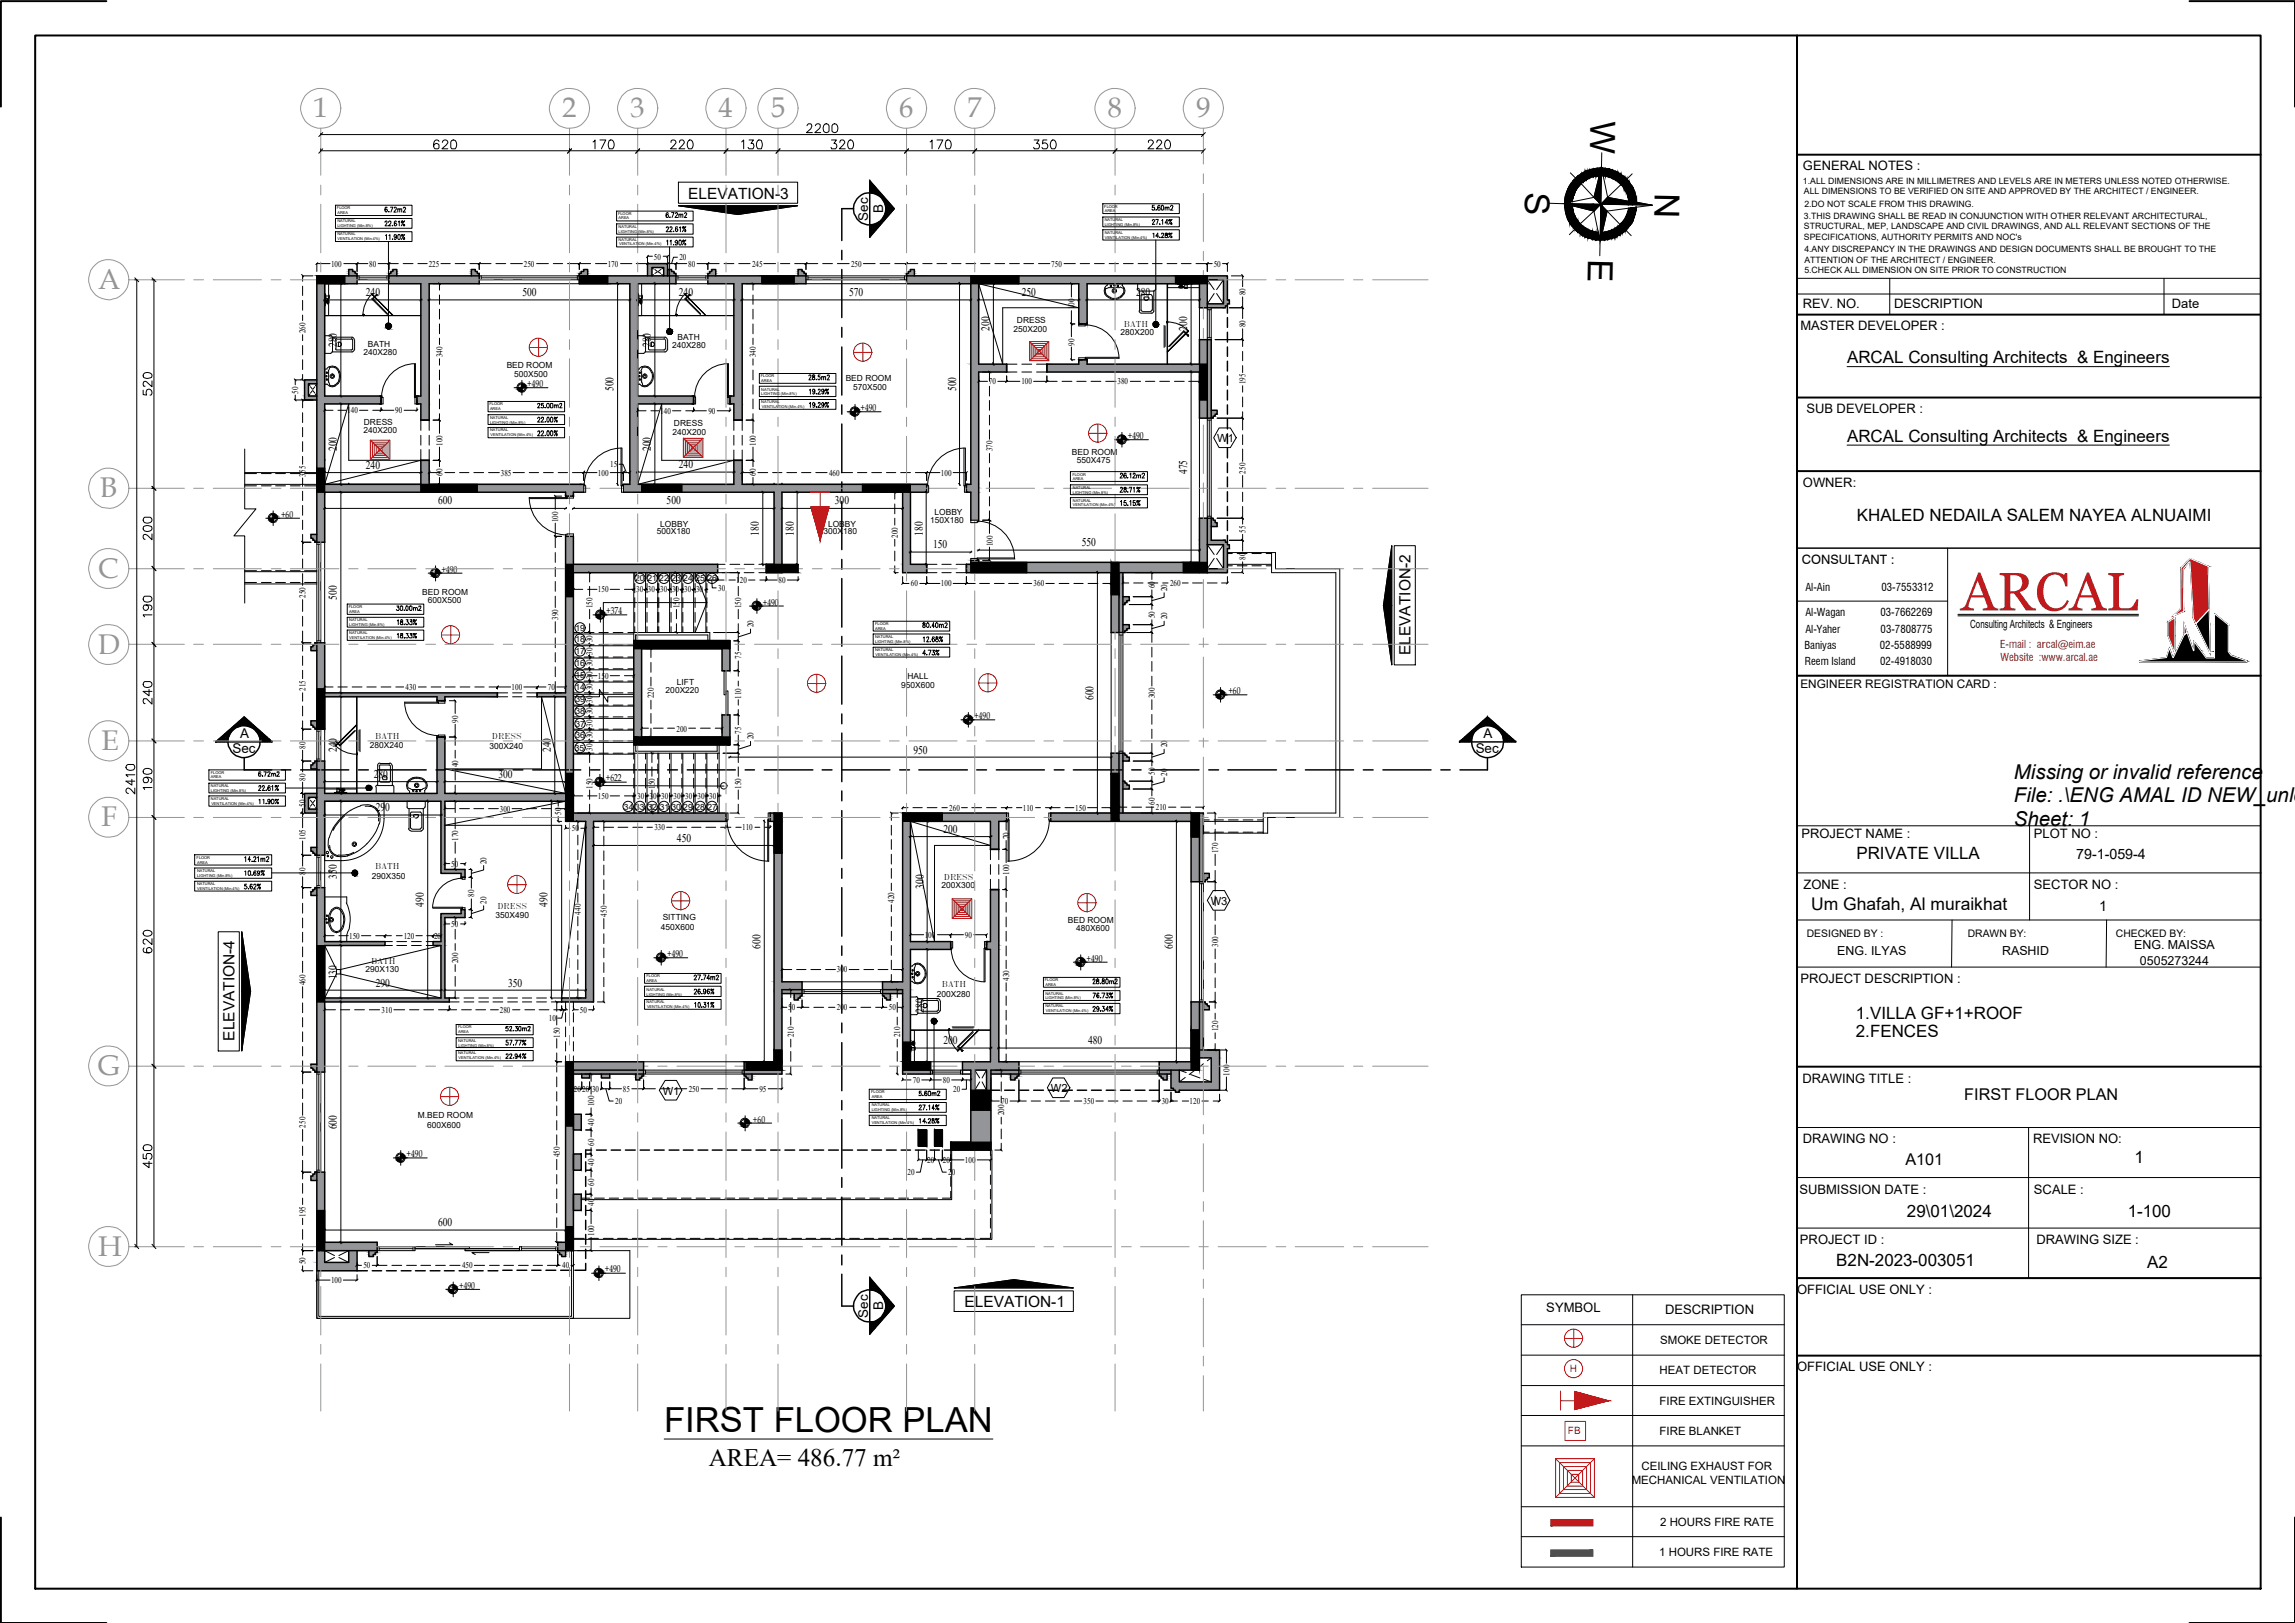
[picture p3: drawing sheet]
<svg xmlns="http://www.w3.org/2000/svg" width="594mm" height="420mm" viewBox="0 0 594 420" stroke-linecap="round" stroke-linejoin="round" font-family="sans-serif">
<defs><g id="words">
<text font-size="14" fill="#991b1e" x="507.6" y="158">ARCAL</text>
<g font-size="9">
<text x="411.7" y="31.4" transform="rotate(91 411.7 31.4)">W</text>
<text x="394.7" y="49.7" transform="rotate(91 394.7 49.7)">S</text>
<text x="428.3" y="50.1" transform="rotate(91 428.3 50.1)">N</text>
<text x="411.1" y="67" transform="rotate(91 411.1 67)">E</text>
<text x="171.9" y="370.6">FIRST FLOOR PLAN</text>
</g>
<g font-size="7.4" fill="#949596">
<text x="81.1" y="30.4">1</text>
<text x="145.5" y="30.4">2</text>
<text x="163.2" y="30.4">3</text>
<text x="186" y="30.4">4</text>
<text x="199.6" y="30.4">5</text>
<text x="232.8" y="30.4">6</text>
<text x="250.4" y="30.4">7</text>
<text x="286.7" y="30.4">8</text>
<text x="309.6" y="30.4">9</text>
<text x="25.4" y="74.7">A</text>
<text x="25.9" y="128.7">B</text>
<text x="25.4" y="149.5">C</text>
<text x="25.4" y="169.2">D</text>
<text x="26.3" y="194.1">E</text>
<text x="26.3" y="213.9">F</text>
<text x="25.4" y="278.3">G</text>
<text x="25.4" y="325">H</text>
</g>
<text font-size="6.5" x="183.5" y="379.4">AREA= 486.77 m²</text>
<g font-size="5.7">
<text x="111.5" y="39.9">620</text>
<text x="152.8" y="39.9">170</text>
<text x="172.9" y="39.9">220</text>
<text x="191.2" y="39.9">130</text>
<text x="214.1" y="39.9">320</text>
<text x="239.9" y="39.9">170</text>
<text x="266.7" y="39.9">350</text>
<text x="296.3" y="39.9">220</text>
</g>
<g font-size="5.3">
<text x="40.6" y="103.4" transform="rotate(-90 40.6 103.4)">520</text>
<text x="40.6" y="141.1" transform="rotate(-90 40.6 141.1)">200</text>
<text x="40.6" y="160.9" transform="rotate(-90 40.6 160.9)">190</text>
<text x="40.6" y="183.4" transform="rotate(-90 40.6 183.4)">240</text>
<text x="521.3" y="201.6">Missing or invalid reference</text>
<text x="40.6" y="205.7" transform="rotate(-90 40.6 205.7)">190</text>
<text x="521.3" y="207.7">File: .\ENG AMAL ID NEW_unlo</text>
<text x="521.3" y="213.8">Sheet: 1</text>
<text x="40.6" y="248" transform="rotate(-90 40.6 248)">620</text>
<text x="40.6" y="303.4" transform="rotate(-90 40.6 303.4)">450</text>
</g>
<text font-size="4.5" x="468.9" y="235.6">Um Ghafah, Al muraikhat</text>
<g font-size="4.4">
<text x="478.1" y="94">ARCAL Consulting Architects &amp; Engineers</text>
<text x="478.1" y="114.3">ARCAL Consulting Architects &amp; Engineers</text>
<text x="480.7" y="134.9">KHALED NEDAILA SALEM NAYEA ALNUAIMI</text>
<text x="480.5" y="222.4">PRIVATE VILLA</text>
<text x="480.4" y="263.8">1.VILLA GF+1+ROOF</text>
<text x="480.4" y="268.4">2.FENCES</text>
<text x="552.5" y="301">1</text>
<text x="493.6" y="315">29\01\2024</text>
<text x="550.8" y="315">1-100</text>
<text x="475.3" y="327.8">B2N-2023-003051</text>
<text x="555.9" y="328.2">A2</text>
</g>
<g font-size="4.2">
<text x="508.5" y="284.8">FIRST FLOOR PLAN</text>
<text x="493.2" y="301.5">A101</text>
</g>
<g font-size="4">
<text x="178.2" y="51.5">ELEVATION-3</text>
<text x="365.1" y="169.6" transform="rotate(-90 365.1 169.6)">ELEVATION-2</text>
<text x="60.7" y="269.4" transform="rotate(-90 60.7 269.4)">ELEVATION-4</text>
<text x="249.7" y="338.2">ELEVATION-1</text>
</g>
<g font-size="3.7">
<text x="537.4" y="222.4">79-1-059-4</text>
<text x="543.4" y="235.8">1</text>
</g>
<g font-size="3.5">
<text x="224.8" y="57.2" transform="rotate(-90 224.8 57.2)">Sec</text>
<text x="228.6" y="55" transform="rotate(-90 228.6 55)">B</text>
<text x="62.2" y="191.1">A</text>
<text x="384" y="191.1">A</text>
<text x="60.2" y="194.9">Sec</text>
<text x="382" y="194.9">Sec</text>
<text x="224.8" y="341.2" transform="rotate(-90 224.8 341.2)">Sec</text>
<text x="228.6" y="339.1" transform="rotate(-90 228.6 339.1)">B</text>
</g>
<g font-size="3.4">
<text x="466.7" y="44">GENERAL NOTES :</text>
<text x="466.7" y="79.7">REV. NO.</text>
<text x="490.3" y="79.7">DESCRIPTION</text>
<text x="562.2" y="79.7">Date</text>
<text x="466.1" y="85.4">MASTER DEVELOPER :</text>
<text x="467.6" y="106.8">SUB DEVELOPER :</text>
<text x="466.7" y="126">OWNER:</text>
<text x="466.3" y="217">PROJECT NAME :</text>
<text x="526.5" y="217">PLOT NO :</text>
<text x="466.8" y="230.2">ZONE :</text>
<text x="526.5" y="230.2">SECTOR NO :</text>
<text x="466.1" y="254.6">PROJECT DESCRIPTION :</text>
<text x="466.6" y="280.3">DRAWING TITLE :</text>
<text x="466.7" y="296">DRAWING NO :</text>
<text x="526.3" y="296">REVISION NO:</text>
<text x="465.8" y="309">SUBMISSION DATE :</text>
<text x="526.5" y="309">SCALE :</text>
<text x="465.9" y="322">PROJECT ID :</text>
<text x="527.1" y="322.1">DRAWING SIZE :</text>
<text x="465.2" y="334.9">OFFICIAL USE ONLY :</text>
<text x="400.3" y="339.8">SYMBOL</text>
<text x="431" y="340.1">DESCRIPTION</text>
<text x="465.2" y="355">OFFICIAL USE ONLY :</text>
</g>
<text font-size="3.3" x="466.4" y="146">CONSULTANT :</text>
<g font-size="3.2">
<text x="552.4" y="245.8">ENG. MAISSA</text>
<text x="475.6" y="247.3">ENG. ILYAS</text>
<text x="518.3" y="247.2">RASHID</text>
<text x="553.9" y="249.7">0505273244</text>
</g>
<g font-size="3.1">
<text x="94.7" y="76.6">240</text>
<text x="135.2" y="76.6">500</text>
<text x="175.7" y="76.6">240</text>
<text x="219.8" y="76.6">570</text>
<text x="264.5" y="76.6">250</text>
<text x="294.1" y="76.6">280</text>
<text x="87.2" y="89.8" transform="rotate(-90 87.2 89.8)">280</text>
<text x="168.5" y="89.8" transform="rotate(-90 168.5 89.8)">280</text>
<text x="256.1" y="85.6" transform="rotate(-90 256.1 85.6)">200</text>
<text x="307.3" y="85.6" transform="rotate(-90 307.3 85.6)">200</text>
<text x="158.8" y="101.3" transform="rotate(-90 158.8 101.3)">500</text>
<text x="247.5" y="101.3" transform="rotate(-90 247.5 101.3)">500</text>
<text x="87.2" y="116.8" transform="rotate(-90 87.2 116.8)">200</text>
<text x="168.5" y="116.8" transform="rotate(-90 168.5 116.8)">200</text>
<text x="94.7" y="121.3">240</text>
<text x="175.7" y="121.2">240</text>
<text x="307.3" y="122.7" transform="rotate(-90 307.3 122.7)">475</text>
<text x="113.4" y="130.6">600</text>
<text x="172.6" y="130.6">500</text>
<text x="216.1" y="130.6">300</text>
<text x="196.4" y="138.7" transform="rotate(-90 196.4 138.7)">180</text>
<text x="205.5" y="138.7" transform="rotate(-90 205.5 138.7)">180</text>
<text x="238.9" y="138.7" transform="rotate(-90 238.9 138.7)">180</text>
<text x="241.5" y="141.9">150</text>
<text x="280" y="141.4">550</text>
<text x="87.2" y="155.2" transform="rotate(-90 87.2 155.2)">500</text>
<text x="466.1" y="178.2">ENGINEER REGISTRATION CARD :</text>
<text x="283.1" y="181.3" transform="rotate(-90 283.1 181.3)">600</text>
<text x="87.2" y="194.7" transform="rotate(-90 87.2 194.7)">240</text>
<text x="142.6" y="194.7" transform="rotate(-90 142.6 194.7)">240</text>
<text x="236.4" y="195.1">950</text>
<text x="96.7" y="201.3">280</text>
<text x="129" y="201.3">300</text>
<text x="97.3" y="210">290</text>
<text x="244.2" y="215.7">200</text>
<text x="175.2" y="217.8">450</text>
<text x="87.2" y="227.5" transform="rotate(-90 87.2 227.5)">350</text>
<text x="239.1" y="230" transform="rotate(-90 239.1 230)">300</text>
<text x="109.7" y="234.7" transform="rotate(-90 109.7 234.7)">490</text>
<text x="141.7" y="234.7" transform="rotate(-90 141.7 234.7)">490</text>
<text x="196.8" y="245.7" transform="rotate(-90 196.8 245.7)">600</text>
<text x="303.6" y="245.7" transform="rotate(-90 303.6 245.7)">600</text>
<text x="87.2" y="253.5" transform="rotate(-90 87.2 253.5)">130</text>
<text x="97.3" y="255.4">290</text>
<text x="131.5" y="255.4">350</text>
<text x="239.1" y="262.2" transform="rotate(-90 239.1 262.2)">280</text>
<text x="244.2" y="270.3">200</text>
<text x="281.7" y="270.3">480</text>
<text x="87.2" y="292.4" transform="rotate(-90 87.2 292.4)">600</text>
<text x="113.4" y="317.4">600</text>
</g>
<g font-size="3">
<text x="429.7" y="347.9">SMOKE DETECTOR</text>
<text x="429.6" y="355.8">HEAT DETECTOR</text>
<text x="429.6" y="363.6">FIRE EXTINGUISHER</text>
<text x="429.6" y="371.4">FIRE BLANKET</text>
<text x="424.9" y="380.5">CEILING EXHAUST FOR</text>
<text x="422.4" y="384.2">MECHANICAL VENTILATION</text>
<text x="429.7" y="395">2 HOURS FIRE RATE</text>
<text x="429.5" y="402.8">1 HOURS FIRE RATE</text>
</g>
<g font-size="2.9">
<text x="315.1" y="114.5">W1</text>
<text x="510" y="162.6">Consulting Architects &amp; Engineers</text>
<text x="313.4" y="234.4">W3</text>
<text x="171.5" y="283.5">W1</text>
<text x="272" y="282.7">W2</text>
</g>
<g font-size="2.8">
<text x="467.3" y="153.1">Al-Ain</text>
<text x="487.1" y="153.1">03-7553312</text>
<text x="467.3" y="159.4">Al-Wagan</text>
<text x="486.8" y="159.4">03-7662269</text>
<text x="467.1" y="167.9">Baniyas</text>
<text x="467.3" y="163.9">Al-Yaher</text>
<text x="486.6" y="167.9">02-5588999</text>
<text x="486.8" y="163.9">03-7808775</text>
<text x="467.2" y="172.3">Reem Island</text>
<text x="486.7" y="172.3">02-4918030</text>
</g>
<g font-size="2.8" fill="#991b1e">
<text x="517.8" y="167.8">E-mail : arcal@eim.ae</text>
<text x="517.9" y="171.2">Website :www.arcal.ae</text>
</g>
<g font-size="2.7">
<text x="467.7" y="242.6">DESIGNED BY :</text>
<text x="509.4" y="242.6">DRAWN BY:</text>
<text x="547.7" y="242.6">CHECKED BY:</text>
</g>
<g font-size="2.6">
<text x="136.5" y="100.2">+490</text>
<text x="222.7" y="106.5">+490</text>
<text x="291.9" y="113.7">+490</text>
<text x="72.7" y="134">+60</text>
<text x="114.3" y="148.3">+490</text>
<text x="156.9" y="159">+374</text>
<text x="197.5" y="156.8">+490</text>
<text x="318" y="179.7">+60</text>
<text x="252.2" y="186.2">+490</text>
<text x="156.8" y="202.2">+622</text>
<text x="172.7" y="247.7">+490</text>
<text x="281.3" y="249">+490</text>
<text x="194.9" y="290.6">+60</text>
<text x="105.3" y="299.6">+490</text>
<text x="156.6" y="329.4">+490</text>
<text x="118.8" y="333.7">+490</text>
</g>
<g font-size="2.6" fill="#ff0f0f">
<text x="406.4" y="355.3">H</text>
<text x="405.9" y="371.3">FB</text>
</g>
<g font-size="2.3">
<text x="466.7" y="47.5">1.ALL DIMENSIONS ARE IN MILLIMETRES AND LEVELS ARE IN METERS UNLESS NOTED OTHERWISE.</text>
<text x="467" y="50.3">ALL DIMENSIONS TO BE VERIFIED ON SITE AND APPROVED BY THE ARCHITECT / ENGINEER.</text>
<text x="467.1" y="53.5">2.DO NOT SCALE FROM THIS DRAWING.</text>
<text x="467" y="56.7">3.THIS DRAWING SHALL BE READ IN CONJUNCTION WITH OTHER RELEVANT ARCHITECTURAL,</text>
<text x="467" y="59.4">STRUCTURAL, MEP, LANDSCAPE AND CIVIL DRAWINGS, AND ALL RELEVANT SECTIONS OF THE</text>
<text x="467" y="62.1">SPECIFICATIONS, AUTHORITY PERMITS AND NOC's</text>
<text x="467.1" y="65.3">4.ANY DISCREPANCY IN THE DRAWINGS AND DESIGN DOCUMENTS SHALL BE BROUGHT TO THE</text>
<text x="85.7" y="69">100</text>
<text x="95.6" y="69">80</text>
<text x="111" y="69">225</text>
<text x="135.6" y="69">250</text>
<text x="157.3" y="69">170</text>
<text x="169.3" y="67.2">50</text>
<text x="175.9" y="67.4">20</text>
<text x="178.2" y="69">80</text>
<text x="194.7" y="69">245</text>
<text x="220.3" y="69">250</text>
<text x="272.1" y="69">750</text>
<text x="314.2" y="69">50</text>
<text x="467.1" y="68.1">ATTENTION OF THE ARCHITECT / ENGINEER.</text>
<text x="467.1" y="70.8">5.CHECK ALL DIMENSION ON SITE PRIOR TO CONSTRUCTION</text>
<text x="322.4" y="76.5" transform="rotate(-90 322.4 76.5)">80</text>
<text x="278.1" y="80.1" transform="rotate(-90 278.1 80.1)">100</text>
<text x="79.1" y="86.3" transform="rotate(-90 79.1 86.3)">260</text>
<text x="278.1" y="89.5" transform="rotate(-90 278.1 89.5)">90</text>
<text x="322.4" y="84.8" transform="rotate(-90 322.4 84.8)">80</text>
<text x="114.5" y="92.5" transform="rotate(-90 114.5 92.5)">340</text>
<text x="195.7" y="92.5" transform="rotate(-90 195.7 92.5)">340</text>
<text x="77.2" y="101.9" transform="rotate(-90 77.2 101.9)">50</text>
<text x="256" y="99.5">70</text>
<text x="264.4" y="99.5">100</text>
<text x="289.3" y="99.5">380</text>
<text x="322.4" y="99.5" transform="rotate(-90 322.4 99.5)">195</text>
<text x="89.9" y="107">140</text>
<text x="102.3" y="107">90</text>
<text x="170.9" y="107.1">140</text>
<text x="183.4" y="107.1">90</text>
<text x="114.5" y="115.4" transform="rotate(-90 114.5 115.4)">100</text>
<text x="195.7" y="115.4" transform="rotate(-90 195.7 115.4)">100</text>
<text x="256.9" y="116.9" transform="rotate(-90 256.9 116.9)">370</text>
<text x="79.1" y="123.4" transform="rotate(-90 79.1 123.4)">355</text>
<text x="114.5" y="123.2" transform="rotate(-90 114.5 123.2)">60</text>
<text x="129.6" y="123.1">385</text>
<text x="154.8" y="123.1">100</text>
<text x="158" y="120.9">15</text>
<text x="195.7" y="123.2" transform="rotate(-90 195.7 123.2)">60</text>
<text x="214.6" y="123.1">460</text>
<text x="243.6" y="123.1">100</text>
<text x="322.4" y="122.6" transform="rotate(-90 322.4 122.6)">250</text>
<text x="144.5" y="135.2" transform="rotate(-90 144.5 135.2)">100</text>
<text x="322.4" y="138" transform="rotate(-90 322.4 138)">55</text>
<text x="232.4" y="139.2" transform="rotate(-90 232.4 139.2)">200</text>
<text x="257" y="141.4" transform="rotate(-90 257 141.4)">100</text>
<text x="322.4" y="144.9" transform="rotate(-90 322.4 144.9)">80</text>
<text x="79.1" y="154.7" transform="rotate(-90 79.1 154.7)">250</text>
<text x="154.8" y="153.3">150</text>
<text x="164.7" y="153.3">30</text>
<text x="167.7" y="153.3">30</text>
<text x="170.9" y="153.3">30</text>
<text x="174" y="153.3">30</text>
<text x="177.1" y="153.3">30</text>
<text x="180.2" y="153.3">30</text>
<text x="185.9" y="153.1">30</text>
<text x="190.6" y="150.9">120</text>
<text x="201.5" y="150.9">80</text>
<text x="235.8" y="151.8">60</text>
<text x="243.6" y="151.8">100</text>
<text x="267.6" y="151.8">360</text>
<text x="298.9" y="152.3" transform="rotate(-90 298.9 152.3)">60</text>
<text x="302.1" y="153.1" transform="rotate(-90 302.1 153.1)">20</text>
<text x="302.9" y="151.7">260</text>
<text x="144.5" y="160.4" transform="rotate(-90 144.5 160.4)">390</text>
<text x="153.4" y="157.5" transform="rotate(-90 153.4 157.5)">150</text>
<text x="175.9" y="157.5" transform="rotate(-90 175.9 157.5)">150</text>
<text x="191.9" y="157.5" transform="rotate(-90 191.9 157.5)">150</text>
<text x="298.9" y="160.1" transform="rotate(-90 298.9 160.1)">50</text>
<text x="302.1" y="160.3" transform="rotate(-90 302.1 160.3)">20</text>
<text x="153.4" y="166.3" transform="rotate(-90 153.4 166.3)">30</text>
<text x="195" y="162.3" transform="rotate(-90 195 162.3)">20</text>
<text x="153.4" y="172.5" transform="rotate(-90 153.4 172.5)">30</text>
<text x="153.4" y="169.5" transform="rotate(-90 153.4 169.5)">30</text>
<text x="191.9" y="170.6" transform="rotate(-90 191.9 170.6)">75</text>
<text x="79.1" y="178.9" transform="rotate(-90 79.1 178.9)">215</text>
<text x="105" y="178.7">430</text>
<text x="132.4" y="178.7">100</text>
<text x="141.8" y="178.6">70</text>
<text x="153.4" y="178.7" transform="rotate(-90 153.4 178.7)">30</text>
<text x="153.4" y="175.7" transform="rotate(-90 153.4 175.7)">30</text>
<text x="154.8" y="175.8">150</text>
<text x="153.4" y="185" transform="rotate(-90 153.4 185)">30</text>
<text x="153.4" y="181.9" transform="rotate(-90 153.4 181.9)">30</text>
<text x="169.3" y="180.8" transform="rotate(-90 169.3 180.8)">220</text>
<text x="191.9" y="180.9" transform="rotate(-90 191.9 180.9)">110</text>
<text x="298.9" y="180.8" transform="rotate(-90 298.9 180.8)">300</text>
<text x="118.6" y="187.1" transform="rotate(-90 118.6 187.1)">90</text>
<text x="153.4" y="191.2" transform="rotate(-90 153.4 191.2)">30</text>
<text x="153.4" y="188.1" transform="rotate(-90 153.4 188.1)">30</text>
<text x="175.1" y="189.4">200</text>
<text x="191.9" y="189.9" transform="rotate(-90 191.9 189.9)">75</text>
<text x="195" y="191.4" transform="rotate(-90 195 191.4)">20</text>
<text x="79.1" y="193.8" transform="rotate(-90 79.1 193.8)">80</text>
<text x="153.4" y="194.4" transform="rotate(-90 153.4 194.4)">30</text>
<text x="302.1" y="193.5" transform="rotate(-90 302.1 193.5)">20</text>
<text x="79.1" y="202.1" transform="rotate(-90 79.1 202.1)">80</text>
<text x="118.6" y="199.6" transform="rotate(-90 118.6 199.6)">140</text>
<text x="298.9" y="200.6" transform="rotate(-90 298.9 200.6)">50</text>
<text x="302.1" y="200.8" transform="rotate(-90 302.1 200.8)">20</text>
<text x="79.1" y="208.8" transform="rotate(-90 79.1 208.8)">50</text>
<text x="153.4" y="204.3" transform="rotate(-90 153.4 204.3)">150</text>
<text x="154.8" y="206.8">150</text>
<text x="164.9" y="206.8">30</text>
<text x="168.1" y="206.8">30</text>
<text x="169.5" y="204.3" transform="rotate(-90 169.5 204.3)">150</text>
<text x="171.2" y="206.8">30</text>
<text x="174.3" y="206.8">30</text>
<text x="177.4" y="206.8">30</text>
<text x="180.6" y="206.8">30</text>
<text x="183.6" y="206.8">30</text>
<text x="191.9" y="204.3" transform="rotate(-90 191.9 204.3)">150</text>
<text x="245.7" y="209.8">260</text>
<text x="264.8" y="209.8">110</text>
<text x="278.4" y="209.8">150</text>
<text x="298.9" y="208.3" transform="rotate(-90 298.9 208.3)">60</text>
<text x="299.2" y="209.7">210</text>
<text x="129.4" y="210.1">300</text>
<text x="145.3" y="211" transform="rotate(-90 145.3 211)">50</text>
<text x="148.1" y="215.2">50</text>
<text x="169.4" y="214.9">330</text>
<text x="192.1" y="214.9">110</text>
<text x="79.1" y="217.5" transform="rotate(-90 79.1 217.5)">105</text>
<text x="118.6" y="217.7" transform="rotate(-90 118.6 217.7)">170</text>
<text x="261.2" y="217.2" transform="rotate(-90 261.2 217.2)">70</text>
<text x="315.3" y="220.9" transform="rotate(-90 315.3 220.9)">170</text>
<text x="79.1" y="226.5" transform="rotate(-90 79.1 226.5)">80</text>
<text x="116.8" y="224.3">50</text>
<text x="126" y="223.7" transform="rotate(-90 126 223.7)">20</text>
<text x="261.2" y="226.5" transform="rotate(-90 261.2 226.5)">100</text>
<text x="122.8" y="232.2" transform="rotate(-90 122.8 232.2)">80</text>
<text x="126" y="234" transform="rotate(-90 126 234)">20</text>
<text x="231.5" y="233.7" transform="rotate(-90 231.5 233.7)">420</text>
<text x="116.8" y="239.9">50</text>
<text x="150.3" y="236.8" transform="rotate(-90 150.3 236.8)">440</text>
<text x="157.1" y="237.3" transform="rotate(-90 157.1 237.3)">450</text>
<text x="90.4" y="243">150</text>
<text x="104.5" y="243">120</text>
<text x="112.4" y="243">20</text>
<text x="239.4" y="242.7">100</text>
<text x="249.8" y="242.7">90</text>
<text x="315.3" y="245.2" transform="rotate(-90 315.3 245.2)">300</text>
<text x="118.6" y="249.3" transform="rotate(-90 118.6 249.3)">200</text>
<text x="216.6" y="251.8">300</text>
<text x="79.1" y="255.1" transform="rotate(-90 79.1 255.1)">460</text>
<text x="261.2" y="253.9" transform="rotate(-90 261.2 253.9)">430</text>
<text x="98.8" y="262.2">310</text>
<text x="129.4" y="262.2">280</text>
<text x="150.1" y="262.2">50</text>
<text x="204.1" y="261.5">50</text>
<text x="216.6" y="261.5">200</text>
<text x="230.1" y="261.5">50</text>
<text x="142.1" y="264.3">10</text>
<text x="144.9" y="268.6" transform="rotate(-90 144.9 268.6)">150</text>
<text x="205.5" y="268.5" transform="rotate(-90 205.5 268.5)">210</text>
<text x="233" y="268.5" transform="rotate(-90 233 268.5)">210</text>
<text x="315.3" y="267" transform="rotate(-90 315.3 267)">120</text>
<text x="236.3" y="280.3">70</text>
<text x="244.1" y="280.3">80</text>
<text x="318.2" y="278.4" transform="rotate(-90 318.2 278.4)">100</text>
<text x="148.6" y="282.6">2020</text>
<text x="153.3" y="282.6">30</text>
<text x="153.8" y="286.4" transform="rotate(-90 153.8 286.4)">100</text>
<text x="159.2" y="285.8">20</text>
<text x="161.3" y="282.6">85</text>
<text x="178.3" y="282.6">250</text>
<text x="196.6" y="282.6">95</text>
<text x="246.7" y="282.7">20</text>
<text x="259.2" y="285.8">70</text>
<text x="280.5" y="285.8">350</text>
<text x="300.7" y="285.8">30</text>
<text x="307.9" y="285.8">120</text>
<text x="79.1" y="291.9" transform="rotate(-90 79.1 291.9)">250</text>
<text x="153.8" y="291.4" transform="rotate(-90 153.8 291.4)">40</text>
<text x="259.9" y="288.7" transform="rotate(-90 259.9 288.7)">200</text>
<text x="144.9" y="299.6" transform="rotate(-90 144.9 299.6)">450</text>
<text x="153.8" y="296.6" transform="rotate(-90 153.8 296.6)">60</text>
<text x="153.8" y="301.8" transform="rotate(-90 153.8 301.8)">40</text>
<text x="234.9" y="304.2">20</text>
<text x="240" y="301">20</text>
<text x="244.1" y="301">20</text>
<text x="245.5" y="304.2">20</text>
<text x="249.8" y="301">100</text>
<text x="153.8" y="307" transform="rotate(-90 153.8 307)">60</text>
<text x="79.1" y="315" transform="rotate(-90 79.1 315)">195</text>
<text x="153.8" y="312.2" transform="rotate(-90 153.8 312.2)">40</text>
<text x="153.8" y="320" transform="rotate(-90 153.8 320)">100</text>
<text x="79.1" y="327.3" transform="rotate(-90 79.1 327.3)">50</text>
<text x="94.1" y="328.3">50</text>
<text x="119.6" y="328.3">450</text>
<text x="145.5" y="328.3">40</text>
<text x="85.7" y="332.1">100</text>
</g>
<g font-size="2.2">
<text x="263.2" y="83.7">DRESS</text>
<text x="95.2" y="89.7">BATH</text>
<text x="175.4" y="88.1">BATH</text>
<text x="262.4" y="85.9">250X200</text>
<text x="290" y="86.8">280X200</text>
<text x="94.1" y="91.9">240X280</text>
<text x="131.2" y="95.2">BED ROOM</text>
<text x="174" y="90.1">240X280</text>
<text x="133.1" y="97.6">500X500</text>
<text x="218.9" y="98.6">BED ROOM</text>
<text x="220.8" y="101">570X500</text>
<text x="94.1" y="112.2">240X200</text>
<text x="94.2" y="109.9">DRESS</text>
<text x="174.1" y="112.6">240X200</text>
<text x="174.5" y="110.4">DRESS</text>
<text x="277.5" y="117.9">BED ROOM</text>
<text x="278.7" y="119.9">550X475</text>
<text x="170.9" y="136.3">LOBBY</text>
<text x="214.3" y="136.3">LOBBY</text>
<text x="240.8" y="135.4">150X180</text>
<text x="241.9" y="133.4">LOBBY</text>
<text x="170" y="138.3">500X180</text>
<text x="213.2" y="138.3">300X180</text>
<text x="109.3" y="154">BED ROOM</text>
<text x="164.4" y="150.4">20</text>
<text x="167.6" y="150.4">21</text>
<text x="170.7" y="150.4">22</text>
<text x="173.8" y="150.4">23</text>
<text x="176.9" y="150.4">24</text>
<text x="180.1" y="150.4">25</text>
<text x="183.1" y="150.4">26</text>
<text x="110.7" y="156.1">600X500</text>
<text x="148.9" y="166.3">18</text>
<text x="148.9" y="163.2">19</text>
<text x="148.9" y="172.4">16</text>
<text x="148.9" y="169.3">17</text>
<text x="148.9" y="178.7">14</text>
<text x="148.9" y="175.6">15</text>
<text x="172.3" y="179.5">200X220</text>
<text x="175.2" y="177.3">LIFT</text>
<text x="233.3" y="178.1">950X600</text>
<text x="234.9" y="175.8">HALL</text>
<text x="148.9" y="185">38</text>
<text x="148.9" y="181.8">39</text>
<text x="148.9" y="191.2">36</text>
<text x="148.9" y="188.1">37</text>
<text x="95.7" y="193.6">280X240</text>
<text x="126.7" y="193.8">300X240</text>
<text x="148.8" y="194.4">35</text>
<text x="161.5" y="209.6">34</text>
<text x="164.4" y="209.6">33</text>
<text x="167.6" y="209.6">32</text>
<text x="170.8" y="209.6">31</text>
<text x="173.8" y="209.6">30</text>
<text x="176.9" y="209.6">29</text>
<text x="180.1" y="209.6">28</text>
<text x="183.1" y="209.6">27</text>
<text x="96.2" y="227.5">290X350</text>
<text x="243.7" y="229.9">200X300</text>
<text x="128.2" y="237.5">350X490</text>
<text x="171.5" y="238.2">SITTING</text>
<text x="276.5" y="239.1">BED ROOM</text>
<text x="171" y="240.7">450X600</text>
<text x="278.6" y="241.1">480X600</text>
<text x="94.6" y="251.6">290X130</text>
<text x="242.5" y="258">200X280</text>
<text x="108.2" y="289.3">M.BED ROOM</text>
<text x="110.6" y="292">600X600</text>
</g>
<g font-size="2.1">
<text x="290.9" y="84.8">BATH</text>
<text x="97.1" y="191.4">BATH</text>
<text x="127.4" y="191.4">DRESS</text>
<text x="97.1" y="225">BATH</text>
<text x="244.3" y="227.8">DRESS</text>
<text x="128.7" y="235.4">DRESS</text>
<text x="96.1" y="249.5">BATH</text>
<text x="243.8" y="255.6">BATH</text>
</g>
<g font-size="1">
<text x="285.8" y="53.8">FLOOR</text>
<text x="87.2" y="54.1">FLOOR</text>
<text x="87.3" y="55.4">AREA</text>
<text x="87.3" y="57.6">NATURAL</text>
<text x="87.3" y="58.8">LIGHTING (Min.8%)</text>
<text x="160" y="55.7">FLOOR</text>
<text x="160.1" y="56.8">AREA</text>
<text x="160.1" y="59.1">NATURAL</text>
<text x="286" y="54.9">AREA</text>
<text x="286" y="57.2">NATURAL</text>
<text x="286" y="58.5">LIGHTING (Min.8%)</text>
<text x="87.3" y="60.9">NATURAL</text>
<text x="87.3" y="62.1">VENTILATION (Min.4%)</text>
<text x="160.1" y="60.2">LIGHTING (Min.8%)</text>
<text x="160.1" y="62.4">NATURAL</text>
<text x="160.2" y="63.5">VENTILATION (Min.4%)</text>
<text x="286" y="60.5">NATURAL</text>
<text x="286" y="61.8">VENTILATION (Min.4%)</text>
<text x="196.9" y="97.6">FLOOR</text>
<text x="197.1" y="98.8">AREA</text>
<text x="197.1" y="101.1">NATURAL</text>
<text x="126.7" y="104.9">FLOOR</text>
<text x="126.8" y="106.2">AREA</text>
<text x="197.1" y="102.3">LIGHTING (Min.8%)</text>
<text x="197.1" y="104.4">NATURAL</text>
<text x="197.2" y="105.6">VENTILATION (Min.4%)</text>
<text x="126.8" y="108.4">NATURAL</text>
<text x="126.8" y="109.6">LIGHTING (Min.8%)</text>
<text x="126.8" y="111.7">NATURAL</text>
<text x="127" y="112.9">VENTILATION (Min.4%)</text>
<text x="277.6" y="123.1">FLOOR</text>
<text x="277.7" y="124.2">AREA</text>
<text x="277.7" y="126.5">NATURAL</text>
<text x="277.7" y="127.8">LIGHTING (Min.8%)</text>
<text x="277.7" y="129.8">NATURAL</text>
<text x="277.7" y="131.1">VENTILATION (Min.4%)</text>
<text x="90.3" y="157.4">FLOOR</text>
<text x="90.4" y="158.7">AREA</text>
<text x="90.4" y="160.8">NATURAL</text>
<text x="226.5" y="161.7">FLOOR</text>
<text x="90.4" y="162.1">LIGHTING (Min.8%)</text>
<text x="90.4" y="164.1">NATURAL</text>
<text x="90.4" y="165.4">VENTILATION (Min.4%)</text>
<text x="226.5" y="163">AREA</text>
<text x="226.5" y="165.3">NATURAL</text>
<text x="226.5" y="166.4">LIGHTING (Min.8%)</text>
<text x="226.5" y="168.6">NATURAL</text>
<text x="226.7" y="169.7">VENTILATION (Min.4%)</text>
<text x="54.6" y="200.3">FLOOR</text>
<text x="54.6" y="201.5">AREA</text>
<text x="54.6" y="203.8">NATURAL</text>
<text x="54.6" y="205">LIGHTING (Min.8%)</text>
<text x="54.6" y="207.1">NATURAL</text>
<text x="54.7" y="208.3">VENTILATION (Min.4%)</text>
<text x="50.9" y="222.3">FLOOR</text>
<text x="51" y="223.6">AREA</text>
<text x="51" y="225.7">NATURAL</text>
<text x="51" y="227">LIGHTING (Min.8%)</text>
<text x="51" y="229">NATURAL</text>
<text x="51" y="230.3">VENTILATION (Min.4%)</text>
<text x="167.4" y="253">FLOOR</text>
<text x="167.4" y="254.2">AREA</text>
<text x="167.4" y="256.5">NATURAL</text>
<text x="167.4" y="257.7">LIGHTING (Min.8%)</text>
<text x="270.5" y="254">FLOOR</text>
<text x="270.6" y="255.2">AREA</text>
<text x="270.6" y="257.5">NATURAL</text>
<text x="167.4" y="259.8">NATURAL</text>
<text x="167.5" y="260.9">VENTILATION (Min.4%)</text>
<text x="270.6" y="258.7">LIGHTING (Min.8%)</text>
<text x="270.6" y="260.8">NATURAL</text>
<text x="270.7" y="262">VENTILATION (Min.4%)</text>
<text x="118.6" y="266.2">FLOOR</text>
<text x="118.6" y="267.5">AREA</text>
<text x="118.6" y="269.7">NATURAL</text>
<text x="118.6" y="273">NATURAL</text>
<text x="118.7" y="270.9">LIGHTING (Min.8%)</text>
<text x="118.7" y="274.2">VENTILATION (Min.4%)</text>
<text x="225.5" y="283">FLOOR</text>
<text x="225.7" y="284.3">AREA</text>
<text x="225.7" y="286.4">NATURAL</text>
<text x="225.7" y="287.7">LIGHTING (Min.8%)</text>
<text x="225.7" y="289.7">NATURAL</text>
<text x="225.7" y="291">VENTILATION (Min.4%)</text>
</g>
</g></defs>
<!-- layer: 0 -->
<path d="M9.1 9.2h456.1v402.1h-456.1z" fill="none" stroke="#000" stroke-width=".26"/>
<!-- layer: BORDER A2 -->
<g fill="none" stroke="#000" stroke-width=".51">
<path d="M9.1 9.2h456.1v402.1h-456.1zM27.5 .3h-27.3v27.3M465.2 9.2h120v402.1h-120zM566.8 .3h27.3v27.3M465.2 40h120M465.2 81.4h119.9M465.2 102.9h120M465.2 122h120M465.2 174.9h120M465.2 276.1h120M465.2 330.9h120M465.2 350.9h120"/>
<path d="M.2 392.9v27.3h27.3M594.1 392.9v27.3h-27.3"/>
</g>
<!-- layer: INSERT TEXT -->
<path d="M478.1 94.9h83.5M478.1 115.2h83.5" fill="none" stroke="#000" stroke-width=".26"/>
<!-- layer: IN LINE -->
<g fill="none" stroke="#000" stroke-width=".26">
<path d="M465.2 76.1h119.9M465.2 72.1h119.9M489.2 72.1v9.3M560.2 72.1v9.3M465.2 141.9h120M465.3 213.8h119.9M525.4 213.8v24.4M465.3 226h120M465.3 238.2h120M505.3 238.2l-.1 12.2M545.3 238.2l-.1 12.2M465.2 250.4h120"/>
<path d="M465.2 291.9h120M525.1 291.9v39M465.2 304.8h120M465.2 317.9h120M393.8 335.2h68.1v70.5h-68.1zM422.6 335.2v70.5M465.2 330.9h120M393.8 358.7h68.1M393.8 342.9h68.1M393.8 350.8h68.1M393.8 366.4h68.1M393.8 374.3h68.1"/>
<path d="M393.8 390.1h68.1M393.8 397.8h68.1"/>
</g>
<!-- layer: K -->
<path d="M564.6 147l-.1 10.6-1.9 1.8 2.6-1.1-.1-10.9M566.9 145.5l.9 14.6 4.3 9-.5-22.5M571.9 157.8l-3.5 3.7M561.2 161.1l1.8-1.2v9.2l-1.8-4.6zM565.4 164.4l-2.8 5.8-1-2.4-.8 2.4-7 .9v.3h27.8M566.1 163.7l-.7 .7v-2.9l2.4 6.9 .1-2.4 3.2 4.3h2.1v-11.4l3.6 2.8v7l.8 1 4 1.4" fill="none" stroke="#000" stroke-width=".26"/>
<!-- layer: BORDER A2 -->
<path d="M465.2 174.9h120" fill="none" stroke="#000" stroke-width=".26"/>
<!-- layer: K -->
<g fill="#000" stroke="#000" stroke-width=".26">
<path d="M571.9 157.8v1.1h-1.1zM573.2 158.9l3.2 2.6h-3.2zM561.6 167.8l.2 .6h-.4zM565.4 164.4l.7-.7 .3 .7zM567.9 166l1.4 1.8h-1.4zM572 168.7l.1 .4z"/>
<path d="M570.8 158.9l1.2 2.6-.1-2.6zM570.8 158.9l1.2 2.6h-3.6z"/>
<path d="M560.8 170.2h10.2zM560.8 170.2h10.2z"/>
<path d="M561.4 168.4l1.1 1.8-.7-1.8zM561.4 168.4l1.1 1.8h-1.7z"/>
<path d="M565.4 164.4l2.4 4-1.4-4zM565.4 164.4l2.4 4h-4.3z"/>
<path d="M567.9 167.8l1.8 .6-.4-.6zM567.9 167.8l1.8 .6h-1.8z"/>
<path d="M563.5 168.4l7.5 1.8-1.3-1.8zM563.5 168.4l7.5 1.8h-8.4z"/>
<path d="M560.8 170.2l10.3 .1zM560.2 170.3h10.9z"/>
<path d="M568.4 161.5l3.7 7.2-.1-7.2zM568.4 161.5l3.7 7.2z"/>
<path d="M573.2 161.5l3.6 .2-.4-.2zM573.2 161.5l3.6 .2h-3.6z"/>
<path d="M573.2 161.7l3.6 7v-7zM573.2 161.7l3.6 7h-3.6z"/>
<path d="M573.2 168.7l4.4 1-.8-1zM573.2 168.7l4.4 1h-4.4z"/>
<path d="M573.2 169.7l6.3 .6-1.9-.6zM573.2 169.7l6.3 .6h-6.3z"/>
<path d="M560.2 170.3l21.4 .8-2.1-.8zM553.8 171.1l6.4-.8 21.4 .8zM553.8 171.1h27.8zM553.8 171.1h27.8z"/>
<path d="M553.8 171.1l27.8 .3v-.3zM553.8 171.1l27.8 .3h-27.8z"/>
</g>
<g fill="#991b1e" stroke="#991b1e" stroke-width=".26">
<path d="M566.9 144.6l2.2 .9h-3.1z"/>
<path d="M564.5 157.6h.7v.7z"/>
<path d="M562.7 160.1l.3-.2z"/>
<path d="M567.8 160.1h1.9l-.9 1z"/>
<path d="M561.2 161.1h1.8v3.4z"/>
<path d="M566.9 145.5l4.7 1.1-2.5-1.1zM566.9 145.5l4.7 1.1h-4.6z"/>
<path d="M566 145.5l-.5 1.5 1.1-1.5zM566 145.5l-.5 1.5h-.9z"/>
<path d="M564.6 147l.5 .4 .4-.4zM564.6 147l.5 .4h-.5z"/>
<path d="M564.6 147.4l.6 10.2-.1-10.2zM564.6 147.4l.6 10.2h-.7z"/>
<path d="M567 146.6l4.9 11.2-.3-11.2zM567 146.6l4.9 11.2h-4.2z"/>
<path d="M564.5 157.6l-.6 .7h1.3zM562.6 159.4l1.3-1.1h1.3z"/>
<path d="M567.7 157.8l2 2.3 2.2-2.3zM567.7 157.8l2 2.3h-1.9z"/>
<path d="M567.8 160.1l.4 1h.6zM568.2 161.1h.6l-.4 .4z"/>
<path d="M562.7 160.1l.3 1v-1zM561.2 161.1l1.5-1 .3 1z"/>
<path d="M565.4 161.5l.7 2.2h-.7zM565.4 163.7v.7l.7-.7z"/>
<path d="M561.2 161.1v3.4h1.8zM561.2 164.5h1.8v4.6z"/>
</g>
<!-- layer: A-WINDOW NO.Tag. -->
<path d="M566.9 144.6l4.7 2 .3 11.2-3.5 3.7-.6-1.4-.9-14.6h-.3l-1.5 1.9 .1 10.9-2.6 1.1 1.9-1.8 .1-10.6zM571.9 157.8l.2 11.3-3.7-7.6zM553.8 171.1l7-.9 .8-2.4 1 2.4 2.8-5.8 .7-.7 1.7 4.7 .1-2.4 3.2 4.3h2.1v-11.4l3.6 2.8v7l.8 1 4 1.4v.3h-27.8zM561.2 161.1l1.8-1.2v9.2l-1.8-4.6zM565.4 161.5l.7 2.2-.7 .7z" fill="none" stroke="#fff" stroke-width=".26"/>
<path d="M465.2 155.6h39M504.2 141.9v33M506.8 159h46.8M506.8 159.4h46.8" fill="none" stroke="#000" stroke-width=".26"/>
<!-- layer: HATCH -->
<g fill="#939598" stroke="#939598" stroke-width=".26">
<path d="M250.2 125.4h1.1z"/>
<path d="M250.2 127.4h3.1z"/>
<path d="M192.1 125.4h47.8z"/>
<path d="M161.4 125.4h1.6z"/>
<path d="M113.1 180.4h2.1v1z"/>
<path d="M113.1 190.8h1.2z"/>
<path d="M84 321.6h13.6z"/>
<path d="M82 323.8h15.6z"/>
<path d="M234.7 71.4l77.8 2v-2zM234.7 71.4l77.8 2h-77.8z"/>
<path d="M310.5 73.4l2 6.3v-6.3zM310.5 73.4l2 6.3h-2z"/>
<path d="M279.2 73.4l2.2 10.5v-10.5zM279.2 73.4l2.2 10.5h-2.2z"/>
<path d="M251.3 73.4l2 20.9v-20.9zM251.3 73.4l2 20.9h-2z"/>
<path d="M251.3 94.3l9.3 2v-2zM251.3 94.3l9.3 2h-9.3z"/>
<path d="M251.3 96.3l2 29.1v-29.1zM251.3 96.3l2 29.1h-2z"/>
<path d="M250.2 125.4l3.1 .9v-.9zM250.2 125.4l3.1 .9h-3.1z"/>
<path d="M250.2 126.3l3.1 1.1v-1.1zM250.2 126.3l3.1 1.1h-3.1zM250.2 127.4h3.1z"/>
<path d="M251.3 127.4l2 7.3v-7.3zM251.3 127.4l2 7.3h-2z"/>
<path d="M312.5 71.4l5.2 1v-1zM312.5 71.4l5.2 1h-5.2z"/>
<path d="M316.7 72.4l1 5.2v-5.2zM316.7 72.4l1 5.2h-1z"/>
<path d="M316.7 77.6l1.5 1.1v-1.1zM316.7 77.6l1.5 1.1h-1.5z"/>
<path d="M312.5 78.7l5.2 .5v-.5zM312.5 78.7l5.2 .5h-5.2z"/>
<path d="M312.5 79.2l4.7 .5v-.5zM312.5 79.2l4.7 .5h-4.7z"/>
<path d="M82 71.4l10.4 2v-2zM82 71.4l10.4 2h-10.4z"/>
<path d="M82 73.4l2 29.1v-29.1zM82 73.4l2 29.1h-2z"/>
<path d="M82 102.5l16.7 2.1v-2.1zM82 102.5l16.7 2.1h-16.7z"/>
<path d="M82 104.6l2 20.8v-20.8zM82 104.6l2 20.8h-2z"/>
<path d="M108.9 119.2l2.2 6.2v-6.2zM108.9 119.2l2.2 6.2h-2.2z"/>
<path d="M82 125.4h26.9zM82 125.4h26.9z"/>
<path d="M82 125.4h29.1zM82 125.4h29.1z"/>
<path d="M82 125.4h69.1zM82 125.4h69.1z"/>
<path d="M82 125.4l69.1 2v-2zM82 125.4l69.1 2h-69.1z"/>
<path d="M84 127.4h67.1zM84 127.4h67.1z"/>
<path d="M82 127.4h2zM82 127.4h2z"/>
<path d="M148.4 127.4h2.7zM146.4 127.4h4.7zM146.4 127.4h4.7z"/>
<path d="M146.4 127.4h2zM146.4 127.4h2z"/>
<path d="M146.4 127.4l2 1v-1zM146.4 127.4l2 1h-2z"/>
<path d="M82 127.4l2 13v-13zM82 127.4l2 13h-2z"/>
<path d="M235.7 69.8l1 .5v-.5zM235.7 69.8l1 .5h-1z"/>
<path d="M235.2 70.3l1.5 .5v-.5zM235.2 70.3l1.5 .5h-1.5z"/>
<path d="M234.7 70.8l2 .6v-.6zM234.7 70.8l2 .6h-2z"/>
<path d="M183.2 71.4l25.4 2v-2zM183.2 71.4l25.4 2h-25.4z"/>
<path d="M190 73.4l2.1 29.1v-29.1zM190 73.4l2.1 29.1h-2.1z"/>
<path d="M188.9 102.5l3.2 2.1v-2.1zM188.9 102.5l3.2 2.1h-3.2z"/>
<path d="M190 104.6l2.1 4.2v-4.2zM190 104.6l2.1 4.2h-2.1z"/>
<path d="M184.2 69.8l1.1 .5v-.5zM184.2 69.8l1.1 .5h-1.1z"/>
<path d="M183.7 70.3l1.6 .5v-.5zM183.7 70.3l1.6 .5h-1.6z"/>
<path d="M183.2 70.8l2.1 .6v-.6zM183.2 70.8l2.1 .6h-2.1z"/>
<path d="M206.6 69.8l1 .5v-.5zM206.6 69.8l1 .5h-1z"/>
<path d="M206.6 70.3l1.5 .5v-.5zM206.6 70.3l1.5 .5h-1.5z"/>
<path d="M206.6 70.8l2 .6v-.6zM206.6 70.8l2 .6h-2z"/>
<path d="M150 71.4l25 2v-2zM150 71.4l25 2h-25z"/>
<path d="M163 73.4l2.1 29.1v-29.1zM163 73.4l2.1 29.1h-2.1z"/>
<path d="M163 102.5l16.5 2.1v-2.1zM163 102.5l16.5 2.1h-16.5z"/>
<path d="M190 119.2l2.1 6.2v-6.2zM190 119.2l2.1 6.2h-2.1z"/>
<path d="M163 104.6l2.1 20.8v-20.8zM163 104.6l2.1 20.8h-2.1z"/>
<path d="M161.4 125.4h3.7zM161.4 125.4h3.7z"/>
<path d="M190 125.4h49.9zM190 125.4h49.9z"/>
<path d="M161.4 125.4h28.6zM161.4 125.4h28.6z"/>
<path d="M161.4 125.4l78.5 2v-2zM161.4 125.4l78.5 2h-78.5zM161.4 127.4h78.5z"/>
<path d="M161.4 127.4h78.5zM200.4 127.4h39.5zM200.4 127.4h39.5z"/>
<path d="M202.4 127.4h37.5zM202.4 127.4h37.5z"/>
<path d="M200.4 127.4h2zM200.4 127.4h2z"/>
<path d="M226.8 127.4h13.1zM226.8 127.4h9.9z"/>
<path d="M233.7 127.4h2zM233.7 127.4h3z"/>
<path d="M233.7 127.4l2 18.7v-18.7zM233.7 127.4l2 18.7h-2z"/>
<path d="M200.4 127.4l2 18.7v-18.7zM200.4 127.4l2 18.7h-2z"/>
<path d="M233.7 146.1l6.2 2.2v-2.2zM233.7 146.1l6.2 2.2h-6.2z"/>
<path d="M198.3 146.1l4.1 2.2v-2.2zM198.3 146.1l4.1 2.2h-4.1z"/>
<path d="M167.6 68.2l5.2 1.1v-1.1zM167.6 68.2l5.2 1.1h-5.2z"/>
<path d="M171.8 69.3l1 2.1v-2.1zM171.8 69.3l1 2.1h-1z"/>
<path d="M167.6 69.3l1.2 2.1v-2.1zM167.6 69.3l1.2 2.1h-1.2z"/>
<path d="M151.1 69.8l1 .5v-.5zM151.1 69.8l1 .5h-1z"/>
<path d="M150.5 70.3l1.6 .5v-.5zM150.5 70.3l1.6 .5h-1.6z"/>
<path d="M150 70.8l2.1 .6v-.6zM150 70.8l2.1 .6h-2.1z"/>
<path d="M172.8 69.8l1 .5v-.5zM172.8 69.8l1 .5h-1z"/>
<path d="M172.8 70.3l1.7 .5v-.5zM172.8 70.3l1.7 .5h-1.7z"/>
<path d="M172.8 70.8l2.2 .6v-.6zM172.8 70.8l2.2 .6h-2.2z"/>
<path d="M100.7 71.4l23.4 2v-2zM100.7 71.4l23.4 2h-23.4z"/>
<path d="M108.9 73.4l2.2 29.1v-29.1zM108.9 73.4l2.2 29.1h-2.2z"/>
<path d="M107.9 102.5l3.2 2.1v-2.1zM107.9 102.5l3.2 2.1h-3.2z"/>
<path d="M108.9 104.6l2.2 4.2v-4.2zM108.9 104.6l2.2 4.2h-2.2z"/>
<path d="M101.7 69.8l1 .5v-.5zM101.7 69.8l1 .5h-1z"/>
<path d="M101.2 70.3l1.5 .5v-.5zM101.2 70.3l1.5 .5h-1.5z"/>
<path d="M100.7 70.8l2 .6v-.6zM100.7 70.8l2 .6h-2z"/>
<path d="M122 69.8l1 .5v-.5zM122 69.8l1 .5h-1z"/>
<path d="M122 70.3l1.5 .5v-.5zM122 70.3l1.5 .5h-1.5z"/>
<path d="M122 70.8l2.1 .6v-.6zM122 70.8l2.1 .6h-2.1z"/>
<path d="M90.3 69.8l1 .5v-.5zM90.3 69.8l1 .5h-1z"/>
<path d="M90.3 70.3l1.6 .5v-.5zM90.3 70.3l1.6 .5h-1.6z"/>
<path d="M90.3 70.8l2.1 .6v-.6zM90.3 70.8l2.1 .6h-2.1z"/>
<path d="M78.8 98.3l3.2 1.1v-1.1zM78.8 98.3l3.2 1.1h-3.2z"/>
<path d="M78.8 99.4l1.1 3.1v-3.1zM78.8 99.4l1.1 3.1h-1.1z"/>
<path d="M78.8 102.5h3.2zM78.8 102.5h3.2z"/>
<path d="M78.8 102.5l3.2 1v-1zM78.8 102.5l3.2 1h-3.2z"/>
<path d="M82 166.4l2 13v-13zM82 166.4l2 13h-2z"/>
<path d="M82 179.4l46.7 1v-1zM82 179.4l46.7 1h-46.7z"/>
<path d="M113.1 181.4h2.1zM113.1 180.4l2.1 1h-2.1z"/>
<path d="M82 180.4l2 8.4v-8.4zM82 180.4l2 8.4h-2z"/>
<path d="M119.4 235.5l1 1v-1zM119.4 235.5l1 1h-1z"/>
<path d="M114.1 236.5l6.3 1v-1zM114.1 236.5l6.3 1h-6.3z"/>
<path d="M114.1 237.5l1.1 6.3v-6.3zM114.1 237.5l1.1 6.3h-1.1z"/>
<path d="M82 229.8l2 14v-14zM82 229.8l2 14h-2z"/>
<path d="M112.1 243.8l3.1 1v-1zM112.1 243.8l3.1 1h-3.1z"/>
<path d="M82 243.8l17.7 1v-1zM82 243.8l17.7 1h-17.7z"/>
<path d="M114.1 244.8l1.1 13.6v-13.6zM114.1 244.8l1.1 13.6h-1.1z"/>
<path d="M82 244.8l2 13.6v-13.6zM82 244.8l2 13.6h-2z"/>
<path d="M82 258.4l34.3 1v-1zM82 258.4l34.3 1h-34.3z"/>
<path d="M82 259.4l2 18.1v-18.1zM82 259.4l2 18.1h-2z"/>
<path d="M146.4 138.9l2 7.2v-7.2zM146.4 138.9l2 7.2h-2z"/>
<path d="M146.4 146.1l39.4 2.2v-2.2zM146.4 146.1l39.4 2.2h-39.4z"/>
<path d="M146.4 148.3l2 31.1v-31.1zM146.4 148.3l2 31.1h-2z"/>
<path d="M139 179.4l9.4 1v-1zM139 179.4l9.4 1h-9.4z"/>
<path d="M113.1 190.8h2.1zM113.1 190.8h2.1z"/>
<path d="M146.4 180.4l2 25v-25zM146.4 180.4l2 25h-2z"/>
<path d="M113.1 190.8l2.1 14.6v-14.6zM113.1 190.8l2.1 14.6h-2.1z"/>
<path d="M82 197l2 8.4v-8.4zM82 197l2 8.4h-2z"/>
<path d="M82 205.4l66.4 2v-2zM82 205.4l66.4 2h-66.4z"/>
<path d="M146.4 207.4l2 3.1v-3.1zM146.4 207.4l2 3.1h-2z"/>
<path d="M146.4 210.5l41.5 2.1v-2.1zM146.4 210.5l41.5 2.1h-41.5z"/>
<path d="M82 207.4l2 14v-14zM82 207.4l2 14h-2z"/>
<path d="M114.1 207.4l1.1 17.7v-17.7zM114.1 207.4l1.1 17.7h-1.1z"/>
<path d="M114.1 225.1l6.3 1v-1zM114.1 225.1l6.3 1h-6.3z"/>
<path d="M119.4 226.1l1 1v-1zM119.4 226.1l1 1h-1z"/>
<path d="M151.6 212.6l2 45.8v-45.8zM151.6 212.6l2 45.8h-2z"/>
<path d="M145.4 258.4l8.2 1v-1zM145.4 258.4l8.2 1h-8.2z"/>
<path d="M90.3 323.8l2.1 3v-3zM90.3 323.8l2.1 3h-2.1z"/>
<path d="M82 323.8l2 3v-3zM82 323.8l2 3h-2z"/>
<path d="M82 326.8l10.4 2.2v-2.2zM82 326.8l10.4 2.2h-10.4z"/>
<path d="M146.4 274.9l20.2 2.1v-2.1zM146.4 274.9l20.2 2.1h-20.2z"/>
<path d="M146.4 277l2 44.6v-44.6zM146.4 277l2 44.6h-2z"/>
<path d="M144.4 321.6l4 2.2v-2.2zM144.4 321.6l4 2.2h-4z"/>
<path d="M144.4 323.8l2 .5v-.5zM144.4 323.8l2 .5h-2z"/>
<path d="M144.9 324.3l1.5 .5v-.5zM144.9 324.3l1.5 .5h-1.5z"/>
<path d="M145.4 324.8l1 .5v-.5zM145.4 324.8l1 .5h-1z"/>
<path d="M148.4 277l18.2 1v-1zM148.4 277l18.2 1h-18.2z"/>
<path d="M148.4 278h17.6zM148.4 278h18.2z"/>
<path d="M155.7 278l2.1 1.1v-1.1zM155.7 278l2.1 1.1h-2.1z"/>
<path d="M150.6 278l2 1.1v-1.1zM150.6 278l2 1.1h-2z"/>
<path d="M192.6 277l9.8 1v-1zM192.6 277l9.8 1h-9.8z"/>
<path d="M199.4 210.5l3 2.1v-2.1zM199.4 210.5l3 2.1h-3z"/>
<path d="M200.4 212.6l2 41.6v-41.6zM200.4 212.6l2 41.6h-2z"/>
<path d="M200.4 254.2l7.2 2v-2zM200.4 254.2l7.2 2h-7.2z"/>
<path d="M200.4 256.2l2 18.7v-18.7zM200.4 256.2l2 18.7h-2z"/>
<path d="M192.6 274.9l9.8 2.1v-2.1zM192.6 274.9l9.8 2.1h-9.8z"/>
<path d="M202.4 256.2l5.2 1v-1zM202.4 256.2l5.2 1h-5.2z"/>
<path d="M233.7 210.5l26.9 2.1v-2.1zM233.7 210.5l26.9 2.1h-26.9z"/>
<path d="M256.4 212.6l2.1 7.3v-7.3zM256.4 212.6l2.1 7.3h-2.1z"/>
<path d="M233.7 212.6l2 31.2v-31.2zM233.7 212.6l2 31.2h-2z"/>
<path d="M233.7 243.8l12.4 2v-2zM233.7 243.8l12.4 2h-12.4z"/>
<path d="M233.7 245.8l2 8.4v-8.4zM233.7 245.8l2 8.4h-2z"/>
<path d="M228.4 254.2l7.3 2v-2zM228.4 254.2l7.3 2h-7.3z"/>
<path d="M233.7 256.2l2 18.7v-18.7zM233.7 256.2l2 18.7h-2z"/>
<path d="M233.7 274.9l7.2 2.1v-2.1zM233.7 274.9l7.2 2.1h-7.2z"/>
<path d="M233.7 277l7.2 1v-1zM233.7 277l7.2 1h-7.2z"/>
<path d="M228.4 256.2l5.3 1v-1zM228.4 256.2l5.3 1h-5.3z"/>
<path d="M261.6 278l2.2 .6v-.6zM261.6 278l2.2 .6h-2.2z"/>
<path d="M261.6 278.6l1.6 .5v-.5zM261.6 278.6l1.6 .5h-1.6z"/>
<path d="M261.6 279.1l1.1 .5v-.5zM261.6 279.1l1.1 .5h-1.1z"/>
<path d="M256.5 277l7.3 1v-1zM256.5 277l7.3 1h-7.3z"/>
<path d="M256.4 230.3l2.1 13.5v-13.5zM256.4 230.3l2.1 13.5h-2.1z"/>
<path d="M255.4 243.8l3.1 .8v-.8zM255.4 243.8l3.1 .8h-3.1z"/>
<path d="M255.4 244.6l3.1 1.2v-1.2zM255.4 244.6l3.1 1.2h-3.1z"/>
<path d="M256.4 245.8l2.1 29.1v-29.1zM256.4 245.8l2.1 29.1h-2.1z"/>
<path d="M249.1 274.9l14.7 2.1v-2.1zM249.1 274.9l14.7 2.1h-14.7z"/>
<path d="M255.4 277l1.1 5.2v-5.2zM255.4 277l1.1 5.2h-1.1z"/>
<path d="M251.3 277l1 5.2v-5.2zM251.3 277l1 5.2h-1z"/>
<path d="M251.3 282.2l5.2 13.5v-13.5zM251.3 282.2l5.2 13.5h-5.2z"/>
<path d="M246.1 295.7l10.4 2v-2zM246.1 295.7l10.4 2h-10.4z"/>
<path d="M308.3 259.4l2.2 15.5v-15.5zM308.3 259.4l2.2 15.5h-2.2z"/>
<path d="M300.1 274.9l10.4 2.1v-2.1zM300.1 274.9l10.4 2.1h-10.4z"/>
<path d="M310.5 271.8l5.2 2.1v-2.1zM310.5 271.8l5.2 2.1h-5.2z"/>
<path d="M313.5 273.9l2.2 6.2v-6.2zM313.5 273.9l2.2 6.2h-2.2z"/>
<path d="M303.1 277l2.2 3.1v-3.1zM303.1 277l2.2 3.1h-2.2z"/>
<path d="M303.1 280.1l12.6 1.6v-1.6zM303.1 280.1l12.6 1.6h-12.6z"/>
<path d="M303.8 281.7l11.9 .5v-.5zM303.8 281.7l11.9 .5h-11.9z"/>
<path d="M304.3 282.2l1 .5v-.5zM304.3 282.2l1 .5h-1z"/>
<path d="M300.1 278l2 .6v-.6zM300.1 278l2 .6h-2z"/>
<path d="M300.6 278.6l1.5 .5v-.5zM300.6 278.6l1.5 .5h-1.5z"/>
<path d="M301.1 279.1l1 .5v-.5zM301.1 279.1l1 .5h-1z"/>
<path d="M300.1 277l3 1v-1zM300.1 277l3 1h-3z"/>
<path d="M310.5 259.4l1 12.4v-12.4zM310.5 259.4l1 12.4h-1z"/>
<path d="M311.5 259.4l.5 .5v-.5zM311.5 259.4l.5 .5h-.5z"/>
<path d="M311.5 259.9l1 .5v-.5zM311.5 259.9l1 .5h-1z"/>
<path d="M311.5 260.4l1.5 1v-1zM311.5 260.4l1.5 1h-1.5z"/>
<path d="M310.5 210.5l1 17.8v-17.8zM310.5 210.5l1 17.8h-1z"/>
<path d="M311.5 226.1l1.5 1.1v-1.1zM311.5 226.1l1.5 1.1h-1.5z"/>
<path d="M311.5 227.2l1 .6v-.6zM311.5 227.2l1 .6h-1z"/>
<path d="M311.5 227.8l.5 .5v-.5zM311.5 227.8l.5 .5h-.5z"/>
<path d="M287.6 195l2.1 15.5v-15.5zM287.6 195l2.1 15.5h-2.1z"/>
<path d="M287.6 210.5h22.9zM272 210.5h38.5z"/>
<path d="M272 210.5l38.5 2.1v-2.1zM272 210.5l38.5 2.1h-38.5z"/>
<path d="M308.3 212.6l2.2 15.7v-15.7zM308.3 212.6l2.2 15.7h-2.2z"/>
<path d="M289.7 195l1 15.5v-15.5zM289.7 195l1 15.5h-1z"/>
<path d="M289.7 148.3l1 15.4v-15.4zM289.7 148.3l1 15.4h-1z"/>
<path d="M290.7 161.7l1.6 1v-1zM290.7 161.7l1.6 1h-1.6z"/>
<path d="M290.7 162.7l1 .5v-.5zM290.7 162.7l1 .5h-1z"/>
<path d="M290.7 163.2l.5 .5v-.5zM290.7 163.2l.5 .5h-.5z"/>
<path d="M312.5 134.2l1 5.7v-5.7zM312.5 134.2l1 5.7h-1z"/>
<path d="M310.5 134.2l2 5.7v-5.7zM310.5 134.2l2 5.7h-2z"/>
<path d="M312.5 139.9l4.7 .5v-.5zM312.5 139.9l4.7 .5h-4.7z"/>
<path d="M312.5 140.4l5.2 .6v-.6zM312.5 140.4l5.2 .6h-5.2z"/>
<path d="M310.5 139.9l2 1.1v-1.1zM310.5 139.9l2 1.1h-2z"/>
<path d="M316.7 141l1.5 1v-1zM316.7 141l1.5 1h-1.5z"/>
<path d="M310.5 141l2 4.6v-4.6zM310.5 141l2 4.6h-2z"/>
<path d="M251.3 145.1l2 .5v-.5zM251.3 145.1l2 .5h-2z"/>
<path d="M251.3 145.6l61.2 .5v-.5zM251.3 145.6l61.2 .5h-61.2z"/>
<path d="M316.7 142l1 5.2v-5.2zM316.7 142l1 5.2h-1z"/>
<path d="M250.2 146.1l62.3 1.1v-1.1zM250.2 146.1l62.3 1.1h-62.3z"/>
<path d="M250.2 147.2l67.5 1.1v-1.1zM250.2 147.2l67.5 1.1h-67.5z"/>
<path d="M287.6 148.3l2.1 15.4v-15.4zM287.6 148.3l2.1 15.4h-2.1z"/>
<path d="M313.5 134.2l.5 .5v-.5zM313.5 134.2l.5 .5h-.5z"/>
<path d="M313.5 134.7l1.1 .6v-.6zM313.5 134.7l1.1 .6h-1.1z"/>
<path d="M313.5 135.3l1.6 1v-1zM313.5 135.3l1.6 1h-1.6z"/>
<path d="M312.5 87.9l1 20.3v-20.3zM312.5 87.9l1 20.3h-1z"/>
<path d="M313.5 106.2l1.6 1v-1zM313.5 106.2l1.6 1h-1.6z"/>
<path d="M313.5 107.2l1.1 .5v-.5zM313.5 107.2l1.1 .5h-1.1z"/>
<path d="M313.5 107.7l.5 .5v-.5zM313.5 107.7l.5 .5h-.5z"/>
<path d="M310.5 87.9l2 6.4v-6.4zM310.5 87.9l2 6.4h-2z"/>
<path d="M279.2 93.1l2.2 1.2v-1.2zM279.2 93.1l2.2 1.2h-2.2z"/>
<path d="M271 94.3l41.5 2v-2zM271 94.3l41.5 2h-41.5z"/>
<path d="M310.5 96.3l2 11.9v-11.9zM310.5 96.3l2 11.9h-2z"/>
<path d="M164.1 165.9l24.8 2v-2zM164.1 165.9l24.8 2h-24.8z"/>
<path d="M186.9 167.9l2 5.8v-5.8zM186.9 167.9l2 5.8h-2z"/>
<path d="M186.9 185.1l2 5.7v-5.7zM186.9 185.1l2 5.7h-2z"/>
<path d="M164.1 167.9l2 22.9v-22.9zM164.1 167.9l2 22.9h-2z"/>
<path d="M164.1 190.8l24.8 2v-2zM164.1 190.8l24.8 2h-24.8z"/>
<path d="M241.9 292.5l2 4.2v-4.2zM241.9 292.5l2 4.2h-2z"/>
<path d="M237.7 292.5l2.2 4.2v-4.2zM237.7 292.5l2.2 4.2h-2.2z"/>
<path d="M290.7 195l.5 .5v-.5zM290.7 195l.5 .5h-.5z"/>
<path d="M290.7 195.5l1 .5v-.5zM290.7 195.5l1 .5h-1z"/>
<path d="M290.7 196l1.6 1v-1zM290.7 196l1.6 1h-1.6z"/>
<path d="M148.4 288.5l2.1 4v-4zM148.4 288.5l2.1 4h-2.1z"/>
<path d="M148.4 298.7l2.1 4.2v-4.2zM148.4 298.7l2.1 4.2h-2.1z"/>
<path d="M148.4 309.2l2.1 4.2v-4.2zM148.4 309.2l2.1 4.2h-2.1z"/>
<path d="M95.5 323.8l2.1 .5v-.5zM95.5 323.8l2.1 .5h-2.1z"/>
<path d="M95.5 324.3l1.6 .5v-.5zM95.5 324.3l1.6 .5h-1.6z"/>
<path d="M95.5 324.8l1.1 .5v-.5zM95.5 324.8l1.1 .5h-1.1z"/>
<path d="M82 303.4l2 18.2v-18.2zM82 303.4l2 18.2h-2z"/>
<path d="M82 321.6l15.6 2.2v-2.2zM82 321.6l15.6 2.2h-15.6z"/>
<path d="M80.5 138.3l1.5 1.1v-1.1zM80.5 138.3l1.5 1.1h-1.5z"/>
<path d="M81 139.4l1 .5v-.5zM81 139.4l1 .5h-1z"/>
<path d="M81.5 139.9l.5 .5v-.5zM81.5 139.9l.5 .5h-.5z"/>
<path d="M80.5 186.6l1.5 1.1v-1.1zM80.5 186.6l1.5 1.1h-1.5z"/>
<path d="M81 187.7l1 .6v-.6zM81 187.7l1 .6h-1z"/>
<path d="M81.5 188.3l.5 .5v-.5zM81.5 188.3l.5 .5h-.5z"/>
<path d="M80.5 219.4l1.5 1v-1zM80.5 219.4l1.5 1h-1.5z"/>
<path d="M81 220.4l1 .5v-.5zM81 220.4l1 .5h-1z"/>
<path d="M81.5 220.9l.5 .5v-.5zM81.5 220.9l.5 .5h-.5z"/>
<path d="M80.5 275.5l1.5 1v-1zM80.5 275.5l1.5 1h-1.5z"/>
<path d="M81 276.5l1 .5v-.5zM81 276.5l1 .5h-1z"/>
<path d="M81.5 277l.5 .5v-.5zM81.5 277l.5 .5h-.5z"/>
<path d="M81.5 166.4l.5 .5v-.5zM81.5 166.4l.5 .5h-.5z"/>
<path d="M81 166.9l1 .5v-.5zM81 166.9l1 .5h-1z"/>
<path d="M80.5 167.4l1.5 1v-1zM80.5 167.4l1.5 1h-1.5z"/>
<path d="M81.5 197l.5 .5v-.5zM81.5 197l.5 .5h-.5z"/>
<path d="M81 197.5l1 .5v-.5zM81 197.5l1 .5h-1z"/>
<path d="M80.5 198l1.5 1.1v-1.1zM80.5 198l1.5 1.1h-1.5z"/>
<path d="M81.5 229.8l.5 .5v-.5zM81.5 229.8l.5 .5h-.5z"/>
<path d="M81 230.3l1 .5v-.5zM81 230.3l1 .5h-1z"/>
<path d="M80.5 230.8l1.5 1v-1zM80.5 230.8l1.5 1h-1.5z"/>
<path d="M81.5 303.4l.5 .6v-.6zM81.5 303.4l.5 .6h-.5z"/>
<path d="M81 304l1 .5v-.5zM81 304l1 .5h-1z"/>
<path d="M80.5 304.5l1.5 1.1v-1.1zM80.5 304.5l1.5 1.1h-1.5z"/>
<path d="M205.6 257.2l2 .7v-.7zM205.6 257.2l2 .7h-2z"/>
<path d="M205.6 257.9l1.5 .5v-.5zM205.6 257.9l1.5 .5h-1.5z"/>
<path d="M205.6 258.4l1 .5v-.5zM205.6 258.4l1 .5h-1z"/>
<path d="M228.4 257.2l2.1 .7v-.7zM228.4 257.2l2.1 .7h-2.1z"/>
<path d="M229 257.9l1.5 .5v-.5zM229 257.9l1.5 .5h-1.5z"/>
<path d="M229.5 258.4l1 .5v-.5zM229.5 258.4l1 .5h-1z"/>
<path d="M78.8 205.4l3.2 1v-1zM78.8 205.4l3.2 1h-3.2z"/>
<path d="M78.8 206.4l1.1 3.1v-3.1zM78.8 206.4l1.1 3.1h-1.1z"/>
<path d="M78.8 209.5l3.2 1v-1zM78.8 209.5l3.2 1h-3.2z"/>
<path d="M290.7 154.5l1.6 1v-1zM290.7 154.5l1.6 1h-1.6z"/>
<path d="M290.7 155.5l1 .5v-.5zM290.7 155.5l1 .5h-1z"/>
<path d="M290.7 156l.5 .5v-.5zM290.7 156l.5 .5h-.5z"/>
<path d="M290.7 202.2l.5 .5v-.5zM290.7 202.2l.5 .5h-.5z"/>
<path d="M290.7 202.7l1 .5v-.5zM290.7 202.7l1 .5h-1z"/>
<path d="M290.7 203.2l1.6 1.1v-1.1zM290.7 203.2l1.6 1.1h-1.6z"/>
<path d="M164.6 278l2 .6v-.6zM164.6 278l2 .6h-2z"/>
<path d="M164.6 278.6l1.5 .5v-.5zM164.6 278.6l1.5 .5h-1.5z"/>
<path d="M164.6 279.1l1 .5v-.5zM164.6 279.1l1 .5h-1z"/>
<path d="M192.6 278l2.1 .6v-.6zM192.6 278l2.1 .6h-2.1z"/>
<path d="M193.1 278.6l1.6 .5v-.5zM193.1 278.6l1.6 .5h-1.6z"/>
<path d="M193.6 279.1l1.1 .5v-.5zM193.6 279.1l1.1 .5h-1.1z"/>
</g>
<!-- layer: ALARM -->
<g fill="none" stroke="#ff0f0f" stroke-width=".26">
<path d="M137 90h4.7M139.4 87.7v4.7M221.1 91.2h4.7M223.4 88.9v4.7M266.5 88.4h5v5h-5zM266.5 88.4l5 5M266.9 88.9h4.1v4h-4.1zM267.4 89.5h3.1v2.9h-3.1zM267.9 90h2.1v1.9h-2.1zM268.4 90.5h1.1v1h-1.1zM271.5 88.4l-5 5M95.9 114h5v4.9h-5z"/>
<path d="M95.9 114l5 4.9M96.4 114.5h4v3.9h-4zM96.9 115h3v2.9h-3zM97.4 115.5h2v2h-2zM97.9 116h1v1h-1zM100.9 114l-5 4.9M176.9 113.5h5.1v4.9h-5.1zM176.9 113.5l5.1 4.9M177.4 114h4.1v4h-4.1zM177.9 114.5h3v3h-3zM178.4 115h2v2h-2zM178.9 115.5h1v1h-1z"/>
<path d="M182 113.5l-5.1 4.9M281.9 112.2h4.7M284.2 109.9v4.7M209.8 127.4h4.9M209.9 131.2h4.7l-2.3 8.7zM212.3 127.4v3.8M114.4 164.4h4.6M116.7 162.1v4.7M209.1 177h4.7M211.4 174.7v4.7M253.3 176.8h4.7M255.7 174.4v4.7"/>
<path d="M131.5 229h4.7M133.8 226.6v4.7M174 233.2h4.5M176.2 230.9v4.7M246.5 232.7h5.1v5.1h-5.1zM246.5 232.7l5.1 5.1M247 233.2h4.1v4.1h-4.1zM247.5 233.7h3v3.1h-3zM248 234.2h2v2.1h-2zM248.5 234.7h1v1.1h-1zM251.6 232.7l-5.1 5.1M279.1 233.7h4.7"/>
<path d="M281.4 231.4v4.7M114 283.9h4.7M116.4 281.5v4.7M405 346.5h4.7M407.4 344.1v4.7M402.7 377.6h10v10h-10zM402.7 377.6l10 10M403.7 378.6h8v8h-8zM404 360.1v4.9M404 362.6h3.6M404.7 379.6h6v6h-6zM405.1 368h5.3v4.9h-5.3z"/>
<path d="M407.6 360.2l8.8 2.4-8.8 2.3zM412.7 377.6l-10 10M405.7 380.7h4v4h-4zM406.8 381.7h1.9v2h-1.9z"/>
<circle cx="139.4" cy="89.9" r="2.35"/>
<circle cx="223.3" cy="91.2" r="2.35"/>
<circle cx="284.1" cy="112.1" r="2.35"/>
<circle cx="116.6" cy="164.3" r="2.35"/>
<circle cx="211.4" cy="176.9" r="2.35"/>
<circle cx="255.7" cy="176.8" r="2.35"/>
<circle cx="133.8" cy="229" r="2.35"/>
<circle cx="176.2" cy="233.2" r="2.35"/>
<circle cx="281.3" cy="233.7" r="2.35"/>
<circle cx="116.4" cy="283.8" r="2.35"/>
<circle cx="407.3" cy="354.3" r="2.35"/>
<circle cx="407.3" cy="346.4" r="2.35"/>
</g>
<g fill="#ff0f0f" stroke="#ff0f0f" stroke-width=".26">
<path d="M407.6 360.2l8.8 2.4h-8.8zM407.6 362.6v2.3l8.8-2.3z"/>
<path d="M212.3 131.2h2.3l-2.3 8.7zM209.9 131.2l2.4 8.7v-8.7z"/>
</g>
<!-- layer: FIRE RATE -->
<path d="M401.4 395h10.9v-1.6zM401.4 393.4h10.9l-10.9 1.6z" fill="#991b1e" stroke="#991b1e" stroke-width=".26"/>
<path d="M401.4 402.9h10.9v-1.7zM401.4 401.2h10.9l-10.9 1.7z" fill="#293189" stroke="#293189" stroke-width=".26"/>
<!-- layer: WALL PROPOSED -->
<g fill="none" stroke="#000" stroke-width=".38">
<path d="M90.3 71.4v-1.6h1v.5h.6v.5h.5v.6M92.4 71.4h-10.4v69h-.5v-.5h-.5v-.5h-.5v-1.1h1.5M92.4 71.4v2h-8.4v29.1h14.7v2.1h-14.7v20.8h24.9v-6.2h2.2v6.2h40M100.7 71.4h23.4v-.6h-.6v-.5h-.5v-.5h-1v1.6M100.7 71.4v-.6h.5v-.5h.5v-.5h1v1.6M124.1 70.8v2.6h-13v35.4h-2.2v-4.2h-1v-2.1h1v-29.1h-8.2v-2M150 70.8v2.6h13v52h-1.6M152.1 71.4v-1.6h-1v.5h-.6v.5h-.5v.6h25M167.6 71.4v-3.2h5.2v3.2v-1.6h1v.5h.7v.5h.5v.6M168.8 71.4v-2.1h3v2.1M175 71.4v2h-9.9v29.1h14.4v2.1h-14.4v20.8h24.9v-6.2h2.1v6.2h47.8v2h-4.2v18.7h4.2v2.2h-6.2v-20.9h-31.3v20.9h-4.1v-2.2h2.1v-18.7h-39M183.2 71.4h25.4v-.6h-.5v-.5h-.5v-.5h-1v1.6"/>
<path d="M183.2 71.4v-.6h.5v-.5h.5v-.5h1.1v1.6M208.6 70.8v2.6h-16.5v35.4h-2.1v-4.2h-1.1v-2.1h1.1v-29.1h-6.8v-2M234.7 70.8v2.6h16.6v52h-1.1M236.7 71.4v-1.6h-1v.5h-.5v.5h-.5v.6h77.8M312.5 71.4h5.2v6.2h.5v1.1h-.5v.5h-.5v.5h-6.7v-6.3h-29.1v10.5h-2.2v-10.5h-25.9v20.9h7.3v2h-7.3v38.4M312.5 72.4h4.2v6.3h-4.2M312.5 71.4v8.3M317.7 79.2v1.9M82 98.3h-3.2v5.2h3.2M82 99.4h-2.1v3.1h2.1M271 94.3h8.2v-1.2h2.2v1.2h29.1v-6.4h3v20.3h-3v-11.9h-39.5zM279.2 93.5v-.4h2.2v.4"/>
<path d="M279.2 83.5v.4h2.2v-.4M312.5 87.9v20.3M317.7 82.2v2.6M317.7 86v2.6M317.7 89.8v2.4M317.7 93.5v2.6M317.7 97.3v2.4M98.3 102.5h.4v2.1h-.4M108.3 102.5h-.4v2.1h.4M179.2 102.5h.3v2.1h-.3M189.3 102.5h-.4v2.1h.4M313.5 106.2h1.6v1h-.5v.5h-.6v.5h-.5"/>
<path d="M317.7 101v2.5M317.7 104.8v2.4M317.7 108.5v2.5M317.7 112.3v2.6M317.7 116v2.5M317.7 119.8v2.5M146.4 128.1v.3h2v-.3M146.4 128.4v-1h-62.4v13h-2.5M151.1 127.4h-2.7v1M250.2 127.4h1.1v7.3M250.5 125.4h-.3v2h.3M312.5 134.2v13h4.2v-6.2h-4.2"/>
<path d="M313.5 134.2h-3v11.4h-57.2v-.5h-2v1h-1.1v2.2h37.4v15.4h3.6v-.5h.5v-.5h.6v-1h-1.6M313.5 134.2h.5v.5h.6v.6h.5v1h-1.6M313.5 134.2v5.7h3.7M316.7 139.9h.5v.5h.5v.6h.5v1h-.5v6.3h-28v15.4M317.7 123.5v2.5M317.7 127.3v2.5M317.7 131.1v2.4M317.7 134.8v2.5M317.7 138.6v1.8M290.7 154.5h1.6v1h-.6v.5h-.5v.5h-.5M290.7 148.3v15.4M81.5 166.4h2.5v13h44.7v1h-13.5v1h-2.1v-1h-29.1v8.4h-2"/>
<path d="M82 168.4h-1.5v-1h.5v-.5h.5v-.5h.5v22.4M139 179.4v1M164.1 165.9h24.8v7.8h-2v-5.8h-20.8v22.9h20.8v-5.7h2v7.7h-24.8zM82 186.6h-1.5v1.1h.5v.6h.5v.5h.5M82 197h-.5v.5h-.5v.5h-.5v1.1h1.5M82 197v24.4M113.1 181v.4h2.1v-.4M113.1 191.2v-.4h2.1v.4M139 180.4v-1h7.4v-40.5h2v7.2h37.4v2.2h-37.4v62.2h39.5v2.1h-34.3v46.8h-8.2v-1h6.2v-45.8h-5.2v-5.2h-31.2v17.7h5.2v2M139 180.4h7.4v25h-31.2v-14.6h-2.1v14.6h-29.1v-8.4h-2M289.7 195v15.5h21.8v17.8M290.7 197h1.6v-1h-.6v-.5h-.5v-.5h-.5v15.5"/>
<path d="M290.7 195h-3.1v15.5h-15.6v2.1h36.3v15.7h3.2M82 219.4h-1.5v1h.5v.5h.5v.5h.5M82 205.4h-3.2v5.1h3.2M82 206.4h-2.1v3.1h2.1M290.7 202.2h.5v.5h.5v.5h.6v1.1h-1.6M310.5 210.5v17.8M82 221.4h2v-14h30.1v18.7h5.3v1h1M82 229.8h2v14h15.7v1h-15.7v13.6h30.1v-13.6h-2v-1h2v-7.3h5.3v-1h1v2h-5.2v20.9h1.1v1h-32.3v18.1h-2.5M82 229.8v47.7h-.5v-.5h-.5v-.5h-.5v-1h1.5M82 229.8h-.5v.5h-.5v.5h-.5v1h1.5M119.4 227.1h1M256.4 230.3h2.1v44.6h5.3v3.1"/>
<path d="M256.4 230.3v13.5h-1v2h1v29.1h-7.3v3.1h2.2M256.4 230.3h2.1M311.5 226.1h1.5v1.1h-.5v.6h-.5v.5h-.5M202.4 257.2h5.2M205.6 257.2v1.7h1v-.5h.5v-.5h.5v-.7M207.6 256.2h-5.2v21.8h-9.8M207.6 257.2v-3h-5.2v-43.7h-3v2.1h1v62.3h-7.8v3.1M228.4 256.2h5.3v21.8h7.2v-3.1h-5.2v-29.1h10.4v-2h-10.4v-31.2h20.7v7.3h2.1v-7.3h2.1v-2.1h-26.9v43.7h-5.3v3M228.4 257.2v.7h.6v.5h.5v.5h1v-1.7M228.4 257.2h5.3M255.7 243.8h-.3v2h.3M310.5 259.4v17.6h-10.4"/>
<path d="M311.5 259.4h.5v.5h.5v.5h.5v1h-1.5M311.5 259.4h-3.2v15.5h-8.2v3.1M311.5 259.4v12.4M148.4 278h18.2M150.6 278v1.1h2v-1.1M155.7 278v1.1h2.1v-1.1M164.6 278v1.6h1v-.5h.5v-.5h.5v-.6M166.6 277h-18.2v46.8h-4M166.6 278v-3.1h-20.2v46.7h-2v2.2M192.6 278v.6h.5v.5h.5v.5h1.1v-1.6M192.6 277h9.8M233.7 277h7.2"/>
<path d="M249.1 277h2.2v18.7h-5.2v2h10.4v-20.7h7.3M252.3 277h3.1v5.2h-3.1zM256.5 278h7.3M261.6 278v1.6h1.1v-.5h.5v-.5h.6v-.6M300.1 278v.6h.5v.5h.5v.5h1v-1.6M300.1 278h3M310.5 273.9h3v6.2h-8.2v-3.1M310.5 271.8h5.2v10.4h-10.4v.5h-1v-.5h-.5v-.5h-.7v-4.7M148.4 298.7h2.1v4.2h-2.1zM148.4 288.5h2.1v4h-2.1zM153.1 297.7h-1.5v1.9M154.4 297.7h2.5"/>
<path d="M158.2 297.7h2.4M161.9 297.7h2.5M165.7 297.7h2.4M169.4 297.7h2.5M173.2 297.7h2.5M176.9 297.7h2.5M180.7 297.7h2.5M184.4 297.7h2.5M188.2 297.7h2.5M192 297.7h2.4M195.7 297.7h2.5M199.5 297.7h2.4"/>
<path d="M203.2 297.7h2.5M207 297.7h2.4M210.7 297.7h2.5M214.5 297.7h2.5M218.2 297.7h2.5M222 297.7h2.5M225.7 297.7h2.5M229.5 297.7h2.5M233.3 297.7h2.4M237 297.7h2.5M237.7 292.5h2.2v4.2h-2.2zM240.8 297.7h2.4"/>
<path d="M241.9 292.5h2v4.2h-2zM244.4 297.7h1.7M256.5 282.2h2.3M260.1 282.2h2.5M263.9 282.2h2.4M267.6 282.2h2.5M271.4 282.2h2.4M275.1 282.2h2.5M278.9 282.2h2.4M282.5 282.2h2.6M286.4 282.2h2.4M290 282.2h2.6"/>
<path d="M293.8 282.2h2.6M297.5 282.2h2.6M301.3 282.2h2.5M81.5 303.4h2.5v18.2h13.6v2.2M82 305.6h-1.5v-1.1h.5v-.5h.5v-.6h.5v20.4M148.4 309.2h2.1v4.2h-2.1zM151.6 300.8v2.5M151.6 304.6v2.5M151.6 308.3v2.5M151.6 312.1v2.5M151.6 315.9v2.4M151.6 319.6v2.5"/>
<path d="M82 323.8v5.2h10.4v-5.2M82 323.8h15.6M84 323.8v3h6.3v-3M92.4 329h2.7M95.5 323.8v1.5h1.1v-.5h.5v-.5h.5v-.5M96.4 329h2.4M100 329h2.6M103.9 329h2.5M107.5 329h2.6M111.4 329h2.5M115 329h2.6M118.8 329h2.6"/>
<path d="M122.7 329h2.4M126.3 329h2.6M130.1 328.8h2.5M133.8 328.8h2.6M137.6 328.8h2.5M141.3 328.8h2.6M144.4 323.8v.5h.5v.5h.5v.5h1v-1.5M145.1 328.8h2.4M151.6 327.1v1.7h-2.8M151.6 323.4v2.4"/>
</g>
<!-- layer: FURNITURE -->
<path d="M253.3 73.4l25.9 6.3h-19.6v14.6zM90.3 104.6v14.6h18.6l-24.9 6.2zM171.3 104.6v14.6h18.7l-24.9 6.2zM115.2 199.1h25v-18.7l6.2 25zM146.4 207.4l-31.2 6.3h30.2v44.7l6.2-45.8M235.7 212.6l20.7 6.3h-14.5v24.9z" fill="none" stroke="#000" stroke-width=".26"/>
<!-- layer: WALL PROPOSED -->
<g fill="#000">
<circle cx="84" cy="119.2" r=".19"/>
<circle cx="90.3" cy="125.4" r=".19"/>
<circle cx="200.4" cy="125.4" r=".19"/>
<circle cx="202.4" cy="125.4" r=".19"/>
</g>
<!-- layer: New_Archicad Doors_Pen_No__23 -->
<path d="M280.1 93.1h1.3M107.9 102.5v1.2M188.9 102.5v1.2M113.1 181.4h1.2M255.4 244.6v1.2" fill="none" stroke="#f60" stroke-width=".26"/>
<!-- layer: New_Archicad Doors_Pen_No__27 -->
<path d="M279.2 83.9h.9M279.2 93.1h.9M98.7 103.7v.9M107.9 103.7v.9M179.5 103.7v.9M188.9 103.7v.9M114.3 190.8h.9M114.3 181.4h.9M246.1 243.8v.8M255.4 243.8v.8" fill="none" stroke="#000" stroke-width=".38"/>
<!-- layer: DOOR -->
<g fill="none" stroke="#000" stroke-width=".26">
<path d="M107.3 94.3v8.6h.4v-.4h.2M107.5 94.1a8.7 8.7 0 0 0-8.7 8.6M107.5 94.1v8.8M188.3 94.3v8.6h.4v-.4h.2M188.5 94.1a8.7 8.7 0 0 0-8.7 8.6M188.6 94.1v8.8M279.2 93.1v-.5h1.7v.3h.5v.2M279.2 83.9v.5h1.7v-.3h.5v-.2M281.1 84.1a8.7 8.7 0 0 1 8.6 8.7M289.7 92.5h-8.7v.3h8.7M98.7 102.5h.2v.4h.3v1.7h-.5M107.4 102.9v1.7h.5"/>
<path d="M160.8 116v9.8h.3v-.4h.3M160.9 116a9.7 9.7 0 0 0-9.7 9.6M161 116v9.8M179.5 102.5h.4l.2 .4v1.7h-.6M188.4 102.9v1.7h.5M249.5 116v9.8h.4v-9.8M249.8 116a9.7 9.7 0 0 0-9.7 9.6M137 128.8a9.7 9.7 0 0 0 9.6 9.7M137 128.8h9.8M146.4 128.4v.3h.4v.4h-9.8M146.4 138.9v-.4h.4v-.3h1.6v.7M148.4 128.4v.5h-1.6"/>
<path d="M151.1 125.4h.3v.4h.2v1.6h-.5M160.9 125.8v1.6h.5M239.9 125.4h.2v.4h.3v1.6h-.5M249.7 125.8v1.6h.5M249.9 125.4h.3M251.3 134.7v.6h1.7v-.3h.3v-.3M253 134.9a9.7 9.7 0 0 1 9.6 9.7M253 144.7h9.7M253 144.6h-1.7v.5M262.6 144.4h-9.6v.4h.3v.3M104.7 181.7a8.7 8.7 0 0 0 8.6 8.7M104.9 181.8h8.6v.2"/>
<path d="M113.1 190.8v-.3h.4v-.2h1.7v.5M113.1 181.4v.4M115.2 181.4v.6h-10.3M187.9 210.5h.5v1.8h-.2v.3h-.3M188.2 212.4a10.7 10.7 0 0 0 10.7 10.5M199 212.6h.4M199.4 210.5h-.5v1.8M260.6 212.6h.2v-.3h.4v10.6M260.6 210.5h.5v1.8M261 212.3v10.8M271.6 212.4a10.7 10.7 0 0 1-10.7 10.5M272 210.5h-.5v1.8l.1 .3h.4"/>
<path d="M112.1 234.9h7.6v.2h-7.6M119.4 227.1v.4l.3 .1h.7v-.5M119.4 235.1v.4M119.5 227.4a7.7 7.7 0 0 0-7.5 7.7M119.7 235h.7v.5M198.7 222.9v-10.6h.3v10.8M246.1 243.8h.5v1.6h-.2v.4h-.3M246.2 245.6a8.7 8.7 0 0 0 8.7 8.6M254.7 254.2v-8.7h.3v8.7M255.4 243.8h-.5v1.6h.2v.4h.3"/>
</g>
<!-- layer: HANDRAIL -->
<path d="M329.2 143h1v4.2h16.6v64.4h-18.7v4.1h-1.1v-5.2h18.8v-62.2h-16.6zM164.1 165.9v-2.2h19.6v2.2M164.6 165.9v-1.5h18.6v1.5M164.1 192.8v2.2h22.1v-2.2M164.6 192.8v1.7h21v-1.7M82 323.8v17.5h81v-17.5h-14.6v17.5h-66.4v-12.3M147.9 323.8v17h-65.4v-11.8" fill="none" stroke="#000" stroke-width=".26"/>
<!-- layer: FIXTURE -->
<g fill="none" stroke="#000" stroke-width=".26">
<path d="M84 73.4v8.3h1.1v-8.3M84 76l.2 3.2zM84.3 76.6h.1M84.3 77.1h.1M84.3 77.3h.1M84.3 76.5h.1M84.3 76.6h.9M84.3 76.6v.5M84.4 77.9l-.2 .2 .2 .2M84.4 78h.4M84.5 77.9l.1 .1-.3 .1 .3 .1-.1 .1M84.6 78l-.4-.1v.4h.6"/>
<path d="M84.6 77.6a.57 .57 0 0 1 0 1zM84.7 77.6v.9zM84.8 77.6h.3M84.8 78.7h.3M85 77.5l.2 .6-.2 .6M85.2 76.6h.1M85.2 77.1h.1M85.2 76.6v.7h-.9M96.2 76.2a7.7 7.7 0 0 0-2.2 5.4M96.2 76.2l.2 .2M96.4 76.4h.1M96.9 76.9l.1 .1"/>
<path d="M96.9 76.9l-.7 .5 4.1 4M96.9 76.9h.1M97 77l-.4 .4 3.7 3.8M97 76.9v.1M97.4 76.4h.2zM97.6 76.4l-.1-.2-.6 .6M97.6 76.4l-.6 .5M165.1 73.4v8.3h1v-8.3M165.1 76l.1 3.2zM165.3 77.9l-.2 .2 .2 .2M165.3 76.6h.1M165.3 77.1h.1"/>
<path d="M165.3 77.3h.1M165.3 76.5h.1M165.3 76.6h.9M165.3 76.6v.5M165.3 78h.3l-.4-.1v.4h.4M165.5 77.9l.2 .1-.4 .1 .4 .1-.2 .1M165.7 77.6a.57 .57 0 0 1 0 1zM165.7 78.3h.1M165.7 78h.1M165.8 77.6v.9zM165.8 77.6h.3M165.8 78.7h.3"/>
<path d="M166 77.5l.2 .6-.2 .6M166.2 76.6h.1M166.2 77.1h.1M166.2 76.6v.7h-.9M177.2 76.2a7.7 7.7 0 0 0-2.2 5.4M177.3 76.2l5.4 5.5-5.3-5.5M177.4 76.4h.1M177.9 76.9h.1M178 76.9l-.1 .1M178.3 76.4h.4zM178.7 76.4l-.3-.2-.5 .6 .1 .1M178.7 76.4l-.7 .5"/>
<path d="M286 76.1l.6 .7M286 74.5l-.2 .8 .2 .8M286.2 75.9l.5 .7M286.3 74.6l-.2 .7 .2 .7M286.5 73.9l-.5 .6M286.6 74v-.6h3.9v.6M286.6 76.8l.9 .4M286.8 76.6l.8 .4M287 74.4l-.8 .3M287.1 74.5h2.8M287.4 77.3l1.1 .2 1-.2M287.5 77.1l1 .2 .9-.2"/>
<path d="M290 74.3l.8 .3M290.2 76.6l-.7 .4M290.4 76.8l-.8 .4M290.4 73.9a1.7 1.7 0 0 1 .6 2.2M290.7 75.9l-.5 .7M290.8 74.7l.1 .6-.1 .7M290.9 76.1l-.6 .7M294.5 74.9l.4 .5M294.5 75v-1.6h4.7v1.6M295.4 76.6v3.7M295.7 76.2l-.3 .4M295.8 76.2h2.1"/>
<path d="M296.2 76.9a.57 .57 0 0 0 .2 .8 .57 .57 0 0 0 .8-.3M296.4 76.9h.9M297.2 76.9v.1M297.4 77v.4M297.9 76.2l.3 .4M298.3 76.6v3.7M299.1 74.9l-.5 .5M302.1 73.4v20.9M302.2 73.4v20.9M304.8 73.4l3 .2zM305.2 74.2v.3M305.2 74.4l.5 .2 .6-.2"/>
<path d="M305.2 74.1h1a.57 .57 0 0 1-1 0zM305.3 74.1h.9zM305.5 74v-.4h.4v.4M305.5 73.9l.1 .1 .1-.3 .2 .3v-.1M305.7 74.1h.1M305.8 74.1h.1M305.9 73.6l-.2-.2-.2 .2M306.3 74.2v.3M306.7 74.6h.1M306.7 73.7h.1M306.7 74.6h.6M306.7 73.7h.6"/>
<path d="M306.7 73.7v.9M307.3 73.7h.1M307.3 74.6h.1M307.3 73.7v.9M310.5 73.4h-8.3v1.1h8.3M84 81.7h24.9M84.6 99.4l.6 .5M84.7 95.5h-.7v4h.7M85 98.8l.3 .8M85.1 96.1v2.9M85.2 95l.8-.2 .8 .2M85.2 99.9l.8 .2 .8-.2"/>
<path d="M85.2 94.9l-.6 .5M85.3 95.2l-.3 .8M85.4 95.2l.6-.2 .7 .2M85.5 86.8l.5 .4M85.6 86.9h-1.6v4.6h1.6M86 91l-.5 .5M86.7 95.1l.6 .6M86.7 99.7l-.7 .2-.6-.2M86.8 94.9l.7 .6M86.8 90.3l.4 .3M87 88.1v2.2M87.2 87.7l-.4 .3"/>
<path d="M87.2 87.8h3.8M87.2 90.6h3.8M87.3 99.1l-.6 .5M87.3 95.7l.4 .8M87.5 88.7a.57 .57 0 0 1 .9 .4 .57 .57 0 0 1-.9 .5M87.5 99.3l-.7 .6M87.5 95.6l.5 .8M87.6 88.7v1M87.7 96.4l.2 1-.2 1M87.7 98.4l-.4 .8M87.9 96.3l.2 1.1-.2 1M88 98.5l-.5 .8"/>
<path d="M91 87.7l.3 .3M91.1 87.3l.3 .1 .3 .5M91.2 87.3h-5.1v3.8h5.1M91.3 90.3l-.3 .3M91.3 88.1v2.2M91.7 90.5l-.3 .5-.3 .1M91.8 87.9v2.7M94 81.6h.1M94 81.6l.2 .1M94.1 81.7h.1M94.1 81.6h.1M94.1 81.6v.1"/>
<path d="M94.2 81.7h.1M101.7 81.7l-5.3-5.5 5.4 5.5M165.1 81.7h24.9M165.5 99.4l.6 .5M165.6 95.5h-.5v4h.6M166 98.8l.3 .8M166.1 96.1v2.9M166.1 95l.8-.2 .8 .2M166.1 99.9l.8 .2 .8-.2M166.1 94.9l-.6 .5M166.2 95.2l-.3 .8M166.3 95.2l.6-.2 .7 .2"/>
<path d="M166.5 86.8l.5 .4M166.6 86.9h-1.5v4.6h1.5M167 91l-.5 .5M167.6 95.1l.6 .6M167.6 99.7l-.7 .2-.6-.2M167.7 94.9l.7 .6M167.9 90.3l.3 .3M167.9 88.1v2.2M168.2 87.7l-.3 .3M168.2 99.1l-.6 .5M168.2 95.7l.4 .8M168.2 87.8h3.7"/>
<path d="M168.2 90.6h3.7M168.4 99.3l-.7 .6M168.4 95.6l.5 .8M168.5 88.7a.57 .57 0 0 1 .9 .4 .57 .57 0 0 1-.9 .5M168.6 88.7v1M168.6 98.4l-.4 .8M168.7 96.4l.2 1-.2 1M168.9 98.5l-.5 .8M169 96.3l.1 1.1-.1 1M171.9 87.7l.3 .3M172.1 87.3l.3 .1 .3 .5M172.2 90.3l-.3 .3"/>
<path d="M172.2 87.3h-5.1v3.8h5.1M172.3 88.1v2.2M172.7 90.5l-.3 .5-.3 .1M172.8 87.9v2.7M174.9 81.6h.1M174.9 81.6l.3 .1M175.1 81.7h.1M175.1 81.6h.1M175.1 81.6v.1M175.2 81.7h.1M181.3 81.2l-3.8-3.8 .5-.4-.2-.1-.5 .5 4 4M294.9 80.5v.3l.5 .3"/>
<path d="M295 80.6v-5.2h3.7v5.2M295.4 80.2l.3 .4M295.5 81.1h2.7M295.8 80.7h2.1M298.2 80.2l-.3 .4M298.7 80.5l-.3 .5-.3 .1M301.3 84.2v5.8M301.6 84.4v5.3M302.1 83.5h.1M302.1 83.6h.1M302.2 83.4a7.7 7.7 0 0 1 5.4 2.2M302.2 83.5h.1"/>
<path d="M302.2 83.6h.1M302.2 83.2h.1M307.1 86.3l-.2 .1 .2-.3-.7-.5-3.9 4.1M307.1 86.3l.6 .5-.1 .2M307.1 86.3v.1M307.3 86.8h.4l-.1 .2zM307.4 85.8h.1M307.4 85.8h.2M307.6 87l-1.2-1.1-3.7 3.8M307.7 85.8l-5.5 5.3 5.4-5.5-5.5 5.5M86.8 191.9h.3zM86.8 191.9l.2-.1 .6 .5-.3 .1z"/>
<path d="M86.8 193a7.7 7.7 0 0 0 5.4 2.2M87 193.1h.1M91.8 189.1l-3.8 3.7-.4-.4-.1 .2 .5 .5 4-4M92.3 195.4h.1M92.3 195.2h.1M92.3 195.5h.1M92.3 180.4v25M92.3 187.6l-5.5 5.5M92.3 187.7l-5.3 5.4M92.4 195.4h.1M92.4 195.2h.1M92.4 180.4v25"/>
<path d="M92.9 189v5.4M93.2 188.9v5.7M97.8 198.2v5.2h3.8v-5.2M98.3 198.4v3.7M98.3 197.5l-.5 .3v.3M98.4 197.7h2.5M98.5 198l-.4 .4M98.5 198h2.3M100.7 198l.4 .4M100.9 197.5l.3 .1 .2 .5M101.1 198.4v3.7M84 204.3h8.3v1.1h-8.3"/>
<path d="M85.1 219.4a2.86 2.86 0 0 0 2.4 2.4M85.1 216.9l-.2 1.5 .1 1M85.3 218.8l.1 .6M85.4 219.4a2.6 2.6 0 0 0 2.1 2.1M86.3 214.4l-1.1 2.4M86.5 214.5l-.3 .5M86.6 205.1h3.2v.3h-3.2zM87.2 205h.1M87.2 204.3h.1M87.2 205.1h.1M87.2 204.3v.7M87.2 204.1h.5"/>
<path d="M87.2 204.3h.7v.7M87.2 205.1h.5M87.7 204.3h.1M87.7 205h.1M87.9 205.1h.1M88.1 204.3l.6-.2 .6 .2M88.2 204.5h1a.57 .57 0 0 1-1 0zM88.2 204.6h.9zM88.2 204.4v.2M88.5 204.7l.1-.1 .1 .3 .1-.3 .1 .1M88.6 204.6h.1M88.6 204.8v.3h.4v-.3"/>
<path d="M88.9 204.9l-.2 .2-.2-.1M88.9 204.6h.1M88.9 204.8v.2M89.2 211.2l-1.5 1.6-1.3 1.7M89.3 204.4v.2M90.8 209.7l-2.6 2.1-2 2.6M93.3 208.7l-2.5 1M94.5 208.7l1.3 .1M95.8 208.7a2.6 2.6 0 0 1 2.2 2.2M95.8 208.4l-1-.1-1.5 .2M95.8 208.5a2.86 2.86 0 0 1 2.4 2.3M97 215.8l-2 2.6-2.6 2.1"/>
<path d="M97.4 203.8v1.6h4.6v-1.6M97.7 203.2l-.4 .5M97.9 210.9l.1 1.6M98.1 213.3l-1 2.4M98.1 202l.4 .4M98.3 210.8l.1 1-.2 1.5M98.5 202.5h2.3M99.1 201.7a.57 .57 0 0 1 .5-.9 .57 .57 0 0 1 .5 .9M99.2 201.8h1M99.4 211.8a11 11 0 0 1-11 11M99.4 211.9v-4.5h-15.4v15.4h4.5M101.1 202l-.4 .4"/>
<path d="M101.5 203.2l.5 .5M105.4 204.1l.5 .6M105.4 209v-1.6h4.7v1.6M105.4 208.9l.4 .4M105.5 202.5l-.2 .8 .2 .8M105.6 204l.9 .3M105.7 202.6l-.2 .7 .2 .6M105.8 214.5l.2 .5 .3 .1M105.9 214.5v-5.2h3.7v5.2M106 201.8l-.6 .7M106 204.8v.6h4v-.6M106.1 202l-.5 .6"/>
<path d="M106.3 214.2l.3 .3M106.3 210.6v3.7M106.4 215.2h2.7M106.5 204.4h2.8M106.6 210.2l-.3 .3M106.7 214.7h2.1M106.7 210.2h2.1M106.8 201.4l1.1-.2 1 .2M106.9 201.3l-.9 .5M106.9 201.6l1-.1 .9 .1M107 201.6l-.8 .4M107.1 211v.4"/>
<path d="M107.3 210.9l-.1 .1M107.3 210.9h.9a.57 .57 0 0 1-.2 .8 .57 .57 0 0 1-.8-.3M108.7 210.2l.4 .3M108.9 201.6l.7 .4M109 201.3l.8 .5M109.1 214.2l-.4 .3M109.2 210.6v3.7M109.6 214.5l-.3 .5-.3 .1M109.6 202l.5 .6M109.7 201.8l.6 .7M110 208.9l-.5 .4M110.1 204l-.8 .3"/>
<path d="M110.2 202.6l.1 .7-.1 .7M110.3 204.1l-.4 .6M110.4 202.5l.2 .8-.2 .8M85.8 235.5a1.8 1.8 0 0 1 2-.6 1.8 1.8 0 0 1 1.2 1.6 5 5 0 0 1-.8 4.5 1.71 1.71 0 0 1-2.8-.9 4.8 4.8 0 0 1 .4-4.6zM85.8 236l.7-.6 .6-.3a2.88 2.88 0 0 1 1.9 3.1 2.88 2.88 0 0 1-1.9 3 2.65 2.65 0 0 1-1.8-3l.1-1.3zM89.6 233.7a9.5 9.5 0 0 1 .2 8.4v1.7h-5.8v-11.6h5.8v1.6M89.9 221.2l-2.3 .1M90 221.6l-1.5 .2-1-.1M91.6 220.6l-1.8 .7M92.4 220.5l-2.5 1.1M84 244.8l3.1 6.2M87.1 251h1"/>
<path d="M87.1 251v1.1M87.1 252.1h1M87.1 252.1l-3.1 6.3M88.1 251v1.1M88.1 252.1l26 6.3M114.1 244.8l-26 6.2M236.1 254.1l.6 .5M236.2 250.1h-.5v3.9h.5M236.5 253.5l.3 .8M236.7 250.6v2.9M236.7 254.5l.8 .2 .8-.2M236.7 249.5l.8-.2 .8 .2"/>
<path d="M236.7 249.6l-.6 .5M236.9 249.8l.6-.2 .7 .2M237 249.8l-.4 .9M237.1 258l.5 .4M237.2 258.1h-1.5v4.6h1.5M238.2 249.8l.6 .5M238.2 254.3l-.7 .1-.6-.1M238.3 249.6l.7 .6M238.5 259.2v2.3M238.8 258.9l-.3 .3M238.8 253.8l-.6 .5M238.8 250.3l.4 .7"/>
<path d="M238.9 259h3.6M239 254l-.7 .6M239 250.1l.5 .9M239.2 253l-.4 .7M239.3 251.1l.2 1-.2 .9M239.5 253.1l-.5 .8M239.6 251l.1 1.1-.1 1M242.5 258.9l.3 .3M242.7 258.5l.3 .1 .3 .5M242.8 258.5h-5.2v3.8h5.2M242.9 259.2v2.3M243.4 259.1v2.6"/>
<path d="M235.7 275v-8.3h1v8.3M235.7 269.3l.1 3zM235.7 266.7h20.7M235.7 266.6h20.7M235.9 269.9l-.2 .2 .2 .2M235.9 271.7h.1M235.9 271.2h.1M235.9 271.8h.1M235.9 271.2v.5M235.9 271.2h.9M236.1 269.9l.2 .1-.4 .1 .4 .1-.2 .1M236.2 270h-.4v.4h.4"/>
<path d="M236.3 269.6a.57 .57 0 0 1 0 1zM236.3 270.3h.1M236.3 270v.2M236.4 269.7v.9zM236.4 270.7h.3M236.4 269.7h.3M236.6 269.5l.2 .6-.2 .6M236.8 271.7h.1M236.8 271.2h.1M236.8 271.2v.6h-.9M237.6 262.2l-.5 .5M238.5 261.5l.3 .3"/>
<path d="M238.9 261.8h3.6M239.1 260.8a.57 .57 0 0 0 .9-.5 .57 .57 0 0 0-.9-.4v1M242.8 261.5l-.3 .3M243.3 261.6l-.3 .5-.3 .1M245.5 266.7h.1M245.6 266.6a7.7 7.7 0 0 0 2.2 5.3M245.7 266.6h.1M245.7 266.7h.1M245.7 266.6v.1M245.8 266.7h.1M245.8 266.6h.1M246.5 265.9h5.7"/>
<path d="M246.6 266.1h5.3M248 271.9h.1M248.5 271.4l.8 .5-.3 .3zM248.9 271.9h.4l-.3 .3zM251.9 266.9l-4 4 .5 .7M251.9 267.3l-3.8 3.6 .5 .4M253.3 266.6l-5.4 5.5M253.3 266.7l-5.3 5.4"/>
<circle cx="287.6" cy="74" r=".19"/>
<circle cx="288.5" cy="75.3" r=".57"/>
<circle cx="288.5" cy="75.3" r=".32"/>
<circle cx="288.5" cy="73.9" r=".19"/>
<circle cx="289.3" cy="74" r=".19"/>
<circle cx="84.5" cy="97.4" r=".19"/>
<circle cx="84.6" cy="96.5" r=".19"/>
<circle cx="84.6" cy="98.3" r=".19"/>
<circle cx="86" cy="97.4" r=".32"/>
<circle cx="86" cy="97.4" r=".57"/>
<circle cx="165.5" cy="97.4" r=".19"/>
<circle cx="165.6" cy="96.5" r=".19"/>
<circle cx="165.6" cy="98.3" r=".19"/>
<circle cx="166.9" cy="97.4" r=".32"/>
<circle cx="166.9" cy="97.4" r=".57"/>
<circle cx="91.7" cy="218.5" r=".57"/>
<circle cx="91.7" cy="218.5" r=".32"/>
<circle cx="107" cy="204.7" r=".19"/>
<circle cx="107.9" cy="204.8" r=".19"/>
<circle cx="107.9" cy="203.3" r=".32"/>
<circle cx="107.9" cy="203.3" r=".57"/>
<circle cx="108.7" cy="204.7" r=".19"/>
<circle cx="84.5" cy="238" r=".19"/>
<circle cx="84.6" cy="237.1" r=".19"/>
<circle cx="84.6" cy="238.9" r=".19"/>
<circle cx="84.7" cy="220.7" r=".32"/>
<circle cx="84.9" cy="221.6" r=".19"/>
<circle cx="85.8" cy="238.1" r=".57"/>
<circle cx="85.8" cy="238.1" r=".32"/>
<circle cx="85.9" cy="221.8" r=".32"/>
<circle cx="236.1" cy="252.1" r=".19"/>
<circle cx="236.3" cy="251.2" r=".19"/>
<circle cx="236.3" cy="253" r=".19"/>
<circle cx="237.5" cy="252.1" r=".32"/>
<circle cx="237.5" cy="252.1" r=".57"/>
</g>
<!-- layer: STAIR -->
<g fill="none" stroke="#000" stroke-width=".26">
<path d="M63.3 125.8h3.1M63.3 125.4h18.7M63.3 122.6h3.1M63.3 122.3h18.7M67.7 125.8h2.5M67.7 122.6h2.5M71.3 125.8h2.6M71.3 122.6h2.6M75.2 125.8h2.5M75.2 122.6h2.5M78.8 125.8h3.2M78.8 122.6h3.2"/>
<path d="M63.3 147.7h3.1M63.3 148h18.7M63.3 150.8h3.1M63.3 151.2h18.7M67.7 147.7h2.5M67.7 150.8h2.5M71.3 147.7h2.6M71.3 150.8h2.6M75.2 147.7h2.5M75.2 150.8h2.5M78.8 147.7h3.2M78.8 150.8h3.2"/>
<path d="M164.1 148.3v15.4h-1.6M164.3 148.3v1.5M164.3 151v2.5M164.3 154.7v2.6M164.3 158.5v2.6M167.1 148.3v15.4M167.5 148.3v1.5M167.5 151v2.5M167.5 154.7v2.6M167.5 158.5v2.6M170.3 148.3v15.4M170.5 148.3v1.5"/>
<path d="M170.5 151v2.5M170.5 154.7v2.6M170.5 158.5v2.6M173.3 148.3v15.4M173.7 148.3v1.5M173.7 151v2.5M173.7 154.7v2.6M173.7 158.5v2.6M176.5 148.3v15.4M176.8 148.3v1.5M176.8 151v2.5M176.8 154.7v2.6"/>
<path d="M176.8 158.5v2.6M179.5 148.3v15.4M179.9 149.8v-1.5l3.1 7.7-3.1 7.7v-1.5M179.9 151v2.5M179.9 154.7v2.6M179.9 158.5v2.6M182.7 148.3v15.4M183 156h-26.8v47.4l31.2 .1M183 148.3v1.5M183 151v2.5M183 154.7v2.6M183 158.5v2.6"/>
<path d="M317.7 146.1h11.5M317.7 146.5h1.3M317.7 143h11.5M317.7 143.3h1.3M320.3 146.5h2.5M320.3 143.3h2.5M324.1 146.5h2.4M324.1 143.3h2.4M327.8 146.5h1.4M327.8 143.3h1.4M148.4 166.9h1.6M148.4 179.4h1.6"/>
<path d="M148.4 179.7h15.7M148.4 176.3h1.6M148.4 176.6h15.7M148.4 173.1h1.6M148.4 173.4h15.7M148.4 170.1h1.6M148.4 170.3h15.7M148.4 167.2h15.7M148.4 163.7h1.6M148.4 164.1h15.7M151.2 166.9h2.6M151.2 179.4h2.6"/>
<path d="M151.2 176.3h2.6M151.2 173.1h2.6M151.2 170.1h2.6M151.2 163.7h2.6M155 166.9h2.5M155 179.4h2.5M155 176.3h2.5M155 173.1h2.5M155 170.1h2.5M155 163.7h2.5M158.7 166.9h2.6M158.7 179.4h2.6"/>
<path d="M158.7 176.3h2.6M158.7 173.1h2.6M158.7 170.1h2.6M158.7 163.7h2.6M162.5 166.9h1.6M162.5 179.4h1.6M162.5 176.3h1.6M162.5 173.1h1.6M162.5 170.1h1.6M164.3 162.2v1.5M164.6 164.4v1.5M167.5 162.2v1.5"/>
<path d="M170.5 162.2v1.5M173.7 162.2v1.5M176.8 162.2v1.5M183 162.2v1.5M148.4 195h1.6M148.4 195.2h15.7M148.4 191.8h1.6M148.4 192.2h15.7M148.4 188.8h1.6M148.4 189h15.7M148.4 185.6h1.6M148.4 186h15.7"/>
<path d="M148.4 182.5h1.6M148.4 182.8h15.7M151.2 195h2.6M151.2 191.8h2.6M151.2 188.8h2.6M151.2 185.6h2.6M151.2 182.5h2.6M155 195h2.5M155 191.8h2.5M155 188.8h2.5M155 185.6h2.5M155 182.5h2.5"/>
<path d="M158.7 195h2.6M158.7 191.8h2.6M158.7 188.8h2.6M158.7 185.6h2.6M158.7 182.5h2.6M162.5 195h1.6v1.5M162.5 191.8h1.6M162.5 188.8h1.6M162.5 185.6h1.6M162.5 182.5h1.6M164.1 197.8v2.4M164.3 195v15.5"/>
<path d="M167.1 195v1.5M167.1 197.8v2.4M167.5 195v15.5M170.3 195v1.5M170.3 197.8v2.4M170.5 195v15.5M173.3 195v1.5M173.3 197.8v2.4M173.7 195v15.5M176.5 195v1.5M176.5 197.8v2.4M176.8 195v15.5"/>
<path d="M179.5 195v1.5M179.5 197.8v2.4M179.9 195v15.5M182.7 195v1.5M182.7 197.8v2.4M183 195v15.5M185.8 195v1.5M185.8 197.8v2.4M186.2 195v15.5M164.1 201.5v2.5M164.1 205.3v2.4M164.1 209v1.5"/>
<path d="M167.1 201.5v2.5M167.1 205.3v2.4M167.1 209v1.5M170.3 201.5v2.5M170.3 205.3v2.4M170.3 209v1.5M173.3 201.5v2.5M173.3 205.3v2.4M173.3 209v1.5M176.5 201.5v2.5M176.5 205.3v2.4M176.5 209v1.5"/>
<path d="M179.5 201.5v2.5M179.5 205.3v2.4M179.5 209v1.5M182.7 201.5v2.5M182.7 205.3v2.4M182.7 209v1.5M185.8 201.5v2.5M185.8 205.3v2.4M185.8 209v1.5M311.5 212.6h15.5M311.5 212.3h1.5M311.5 215.7h15.5"/>
<path d="M311.5 215.4h1.5M314.3 212.3h2.4M314.3 215.4h2.4M318 212.3h2.5M318 215.4h2.5M321.8 212.3h2.5M321.8 215.4h2.5M325.5 212.3h1.5M325.5 215.4h1.5M246.1 297.7v1.9M246.4 297.7v12.9h-95.9M256.4 297.7v1.4"/>
<path d="M256.8 297.7v23.1h-108.4M150.5 310.2h2.1M153.9 310.2h2.5M157.7 310.2h2.4M161.4 310.2h2.5M165.2 310.2h2.4M168.9 310.2h2.5M172.7 310.2h2.4M176.4 310.2h2.5M180.2 310.2h2.4M183.9 310.2h2.5M187.7 310.2h2.5"/>
<path d="M191.4 310.2h2.5M195.2 310.2h2.5M198.9 310.2h2.5M202.7 310.2h2.5M206.5 310.2h2.4M210.2 310.2h2.5M214 310.2h2.4M217.6 310.2h2.6M221.5 310.2h2.4M225.1 310.2h2.6M229 310.2h2.4M232.6 310.2h2.6"/>
<path d="M236.4 310.2h2.6M240.1 310.2h2.6M246.1 308.4v1.8h-2.2M246.1 300.9v2.4M246.1 304.6v2.5M256.4 319.2v1.4h-2.7M256.4 300.4v2.5M256.4 304.2v2.4M256.4 307.9v2.5M256.4 311.7v2.5M256.4 315.4v2.5M148.4 320.6h2.8"/>
<path d="M152.4 320.6h2.5M156.2 320.6h2.5M159.9 320.6h2.5M163.7 320.6h2.5M167.5 320.6h2.4M171.2 320.6h2.5M175 320.6h2.4M178.7 320.6h2.5M182.5 320.6h2.4M186.2 320.6h2.5M190 320.6h2.4M193.6 320.6h2.6"/>
<path d="M197.5 320.6h2.5M201.1 320.6h2.6M204.9 320.6h2.6M208.6 320.6h2.6M212.4 320.6h2.6M216.3 320.6h2.4M219.9 320.6h2.6M223.7 320.6h2.5M227.4 320.6h2.6M231.2 320.6h2.5M234.9 320.6h2.6M238.7 320.6h2.6"/>
<path d="M242.4 320.6h2.6M246.2 320.6h2.6M249.9 320.6h2.5"/>
<circle cx="187.4" cy="203.4" r=".83"/>
</g>
<!-- layer: A-FIXTURES_Pen_No__61 -->
<circle cx="85.4" cy="225.5" r=".32" fill="none" stroke="#6a6a6a" stroke-width=".26"/>
<!-- layer: WINDOWS -->
<g fill="none" stroke="#000" stroke-width=".26">
<path d="M92.4 73.4h8.3M92.4 72.4h8.3M92.4 71.4h8.3M92.9 71.9h7.3M92.9 71.4v1M100.2 71.4v1M124.1 73.4h25.9M124.1 72.4h25.9M124.1 71.4h25.9M124.6 71.9h24.9M124.6 71.4v1M149.5 71.4v1"/>
<path d="M175 73.4h8.2M175 72.4h8.2M175 71.4h8.2M175.5 71.9h7.2M175.5 71.4v1M182.7 71.4v1M208.6 73.4h26.1M208.6 72.4h26.1M208.6 71.4h26.1M209.1 71.4v1M209.1 71.9h25.1M234.2 71.4v1"/>
<path d="M310.5 79.7v8.2M312.5 79.7v8.2M313.5 79.7v8.2M312.5 87.4h1M312.5 80.2h1M313 80.2v7.2M310.5 108.2v26M312.5 108.8h1M312.5 108.2v26M313 108.8v24.8M313.5 108.2v26M312.5 133.6h1"/>
<path d="M82 140.4v26M82 140.9h1M82.5 140.9v25M83 140.4v26M84 140.4v26M82 165.9h1M187.4 173.7h.5v6.2h-.5zM187.9 178.9h.5v6.2h-.5zM287.6 163.7v31.3M289.7 164.4h1M289.7 163.7v31.3M290.2 164.4v30.1"/>
<path d="M290.7 163.7v31.3M82 188.8v8.2M82 189.3h1M82 196.5h1M82.5 189.3v7.2M83 188.8v8.2M84 188.8v8.2M289.7 194.5h1M82 221.4v8.4M82 221.9h1M82 229.3h1M82.5 221.9v7.4"/>
<path d="M83 221.4v8.4M84 221.4v8.4M308.3 228.3v31.1M310.5 228.8h1M310.5 228.3v31.1M311 228.8v30.1M311.5 228.3v31.1M207.6 254.2h20.8M207.6 256.2h20.8M207.6 257.2h20.8M208.1 256.2v1M208.1 256.7h19.8"/>
<path d="M227.9 256.2v1M310.5 258.9h1M82 278h1M82 277.5v25.9M82.5 278v24.9M83 277.5v25.9M84 277.5v25.9M166.6 274.9h26M166.6 277h26M166.6 278h26M167.1 277.5h25M167.1 277v1"/>
<path d="M192.1 277v1M240.9 274.9h8.2M240.9 277h8.2M240.9 278h8.2M241.4 277.5h7.2M241.4 277v1M248.6 277v1M263.8 274.9h36.3M263.8 277h36.3M263.8 278h36.3M264.3 277v1M264.3 277.5h35.3"/>
<path d="M299.6 277v1M82 302.9h1M97.6 322.7h9.8M98.1 322.7v1.1M98.1 323.3h8.8M106.9 322.7v1.1M107.4 322.7h14.1v.6h-14.1zM107.4 323.3h27.1M107.4 322.7v1.1h-9.8M116.3 321.7l.9 .5h-4.5M120.4 323.3h14.1v.5h-14.1zM120.4 323.8h24"/>
<path d="M126.6 324.3h-4.5l.9 .5M135 323.3h8.9M135 322.7v1.1M143.9 322.7v1.1M144.4 322.7h-9.9v1.1"/>
</g>
<!-- layer: ARCHES -->
<g fill="none" stroke="#000" stroke-width=".26">
<path d="M168.8 69.3l.3 .3M169.1 71l-.3 .4M169.5 69.8l.7 .5M170.2 70.4l-.7 .4M170.4 70.4l.6 .4M171 69.8l-.6 .5M171.3 71l.5 .4M171.8 69.3l-.5 .3M312.5 72.4l1.8 2.6M314.3 76l-1.8 2.7M314.9 76l1.8 2.7M316.7 72.4l-1.8 2.6"/>
<path d="M79.9 99.4l.3 .5M82 99.4l-.4 .5M260.6 94.3h2.6M260.6 96.3h2.6M264.5 94.3h2.6M264.5 96.3h2.6M268.3 94.3h2.7M268.3 96.3h2.7M80.2 102l-.3 .5M80.4 100.1l.5 .7M80.9 101.1l-.5 .7M81 101.1l.5 .7"/>
<path d="M81.5 100.1l-.5 .7M81.6 102l.4 .5M108.9 108.8v2.6M108.9 112.7v2.5M108.9 116.4v2.8M111.1 108.8v2.6M111.1 112.7v2.5M111.1 116.4v2.8M190 108.8v2.6M190 112.7v2.5M190 116.5v2.7M192.1 108.8v2.6"/>
<path d="M192.1 112.7v2.5M192.1 116.5v2.7M185.8 148.3h1.9M185.8 146.1h1.9M188.9 148.3h2.6M188.9 146.1h2.6M192.6 148.3h2.6M192.6 146.1h2.6M196.4 148.3h1.9M196.4 146.1h1.9M239.9 148.3h2.6M239.9 146.1h2.6"/>
<path d="M243.8 148.3h2.4M243.8 146.1h2.4M247.5 148.3h2.7M247.5 146.1h2.7M312.5 141l1.8 2.6M314.3 144.6l-1.8 2.6M314.9 144.6l1.8 2.6M316.7 141l-1.8 2.6M128.7 179.4h2.7M132.7 179.4h2.4M136.4 179.4h2.6M128.7 180.4h2.7"/>
<path d="M132.7 180.4h2.4M136.4 180.4h2.6M79.9 206.4l.3 .4M80.2 209.1l-.3 .4M80.4 207.2l.5 .6M80.9 208.1l-.5 .6M81 208.1l.5 .6M81.5 207.2l-.5 .6M81.6 209.1l.4 .4M82 206.4l-.4 .4M256.4 219.9v2.6M258.5 219.9v2.6"/>
<path d="M256.4 223.8v2.6M256.4 227.6v2.7M258.5 223.8v2.6M258.5 227.6v2.7M99.7 244.8h1.9M99.7 243.8h1.9M102.7 244.8h2.6M102.7 243.8h2.6M106.5 244.8h2.6M106.5 243.8h2.6M110.3 244.8h1.8M110.3 243.8h1.8"/>
<path d="M116.3 258.4h2.5M116.3 259.4h2.5M120.1 258.4h2.6M120.1 259.4h2.6M123.9 258.4h2.6M123.9 259.4h2.6M127.6 258.4h2.5M127.6 259.4h2.5M131.4 258.4h2.6M131.4 259.4h2.6M135.2 258.4h2.4M135.2 259.4h2.4"/>
<path d="M138.9 258.4h2.5M138.9 259.4h2.5M142.7 258.4h2.7M142.7 259.4h2.7M146.4 259.4v1.5M148.4 259.4v1.5M146.4 262.2v2.4M146.4 265.9v2.5M146.4 269.7v2.4M146.4 273.3v1.6M148.4 262.2v2.4M148.4 265.9v2.5"/>
<path d="M148.4 269.7v2.4M148.4 273.3v1.6M252.3 277l1.3 2.1M255.4 277l-1.2 2.1M305.3 277l1.8 .7M306.8 278.9l-1.5 1.2M308.2 278.2l2.4 .9M309.3 277l-1.5 1.2M311.5 275.4l-1 .9M311.8 279.4l1.7 .7M313.5 273.9l-1 .7M253.6 280.1l-1.3 2.1"/>
<path d="M254.2 280.1l1.2 2.1M84 323.8l2.6 1.2M86.6 325.5l-2.6 1.3M87.7 325.5l2.6 1.3M90.3 323.8l-2.6 1.2"/>
</g>
<!-- layer: A-ELEVATION TAG -->
<path d="M175.6 47.2h30.9v5.4h-30.9zM175.6 53.3h30.9l-15.5 2.2zM360.3 141.3v30.8l-2.2-15.3zM360.9 141.3h5.5v30.8h-5.5zM56.5 241.2h5.4v30.9h-5.4zM62.6 241.2l2.3 15.4-2.3 15.5zM247 334.2h30.8v5.3h-30.8zM247 333.4l15.5-2.1 15.3 2.1zM171.9 372.5h85.1" fill="none" stroke="#000" stroke-width=".26"/>
<g fill="#000" stroke="#000" stroke-width=".26">
<path d="M175.6 53.3h30.9l-15.5 2.2zM247 333.4l15.5-2.1 15.3 2.1z"/>
<path d="M360.3 141.3v15.5h-2.2zM358.1 156.8l2.2 15.3v-15.3z"/>
<path d="M62.6 241.2l2.3 15.4h-2.3zM62.6 256.6v15.5l2.3-15.5z"/>
</g>
<!-- layer: A-text -->
<g fill="none" stroke="#000" stroke-width=".26">
<circle cx="165.6" cy="149.7" r="1.33"/>
<circle cx="168.8" cy="149.7" r="1.33"/>
<circle cx="171.9" cy="149.7" r="1.33"/>
<circle cx="175" cy="149.7" r="1.33"/>
<circle cx="178.1" cy="149.7" r="1.33"/>
<circle cx="181.3" cy="149.7" r="1.33"/>
<circle cx="184.3" cy="149.7" r="1.33"/>
<circle cx="150.1" cy="165.5" r="1.33"/>
<circle cx="150.1" cy="174.7" r="1.33"/>
<circle cx="150.1" cy="171.7" r="1.33"/>
<circle cx="150.1" cy="177.9" r="1.33"/>
<circle cx="150.1" cy="168.5" r="1.33"/>
<circle cx="150.1" cy="162.5" r="1.33"/>
<circle cx="150.1" cy="187.3" r="1.33"/>
<circle cx="150.1" cy="181.1" r="1.33"/>
<circle cx="150.1" cy="190.4" r="1.33"/>
<circle cx="150.1" cy="184.1" r="1.33"/>
<circle cx="150.1" cy="193.5" r="1.33"/>
<circle cx="162.6" cy="208.8" r="1.33"/>
<circle cx="165.6" cy="208.8" r="1.33"/>
<circle cx="168.8" cy="208.8" r="1.33"/>
<circle cx="171.9" cy="208.8" r="1.33"/>
<circle cx="175" cy="208.8" r="1.33"/>
<circle cx="178.1" cy="208.8" r="1.33"/>
<circle cx="181.3" cy="208.8" r="1.33"/>
<circle cx="184.3" cy="208.8" r="1.33"/>
</g>
<!-- layer: DETAILS DIMENSION -->
<g fill="none" stroke="#000" stroke-width=".26">
<path d="M78.1 71l.5 .7M78.3 74.1v2.4M78.3 77.8v2.5M81 71.4h-2.7v1.4M82.3 68l-.5 .5M85.4 68.2h-3.4v2.1M89 68.2h6.2M92.4 68.2v2.1M92.7 68l-.5 .5M97.9 68.2h5.2M100.7 68.2v1.6M100.9 68l-.5 .5"/>
<path d="M104.4 68.2h2.5M108.2 68.2h2.4M112.1 73.4h1.7v1.7M113.5 73.2l.5 .5M113.8 76.4v2.4M114.1 68.2h2.5M117.8 68.2h2.6M121.6 68.2h5.5M124.1 68.2v1.6M124.3 68l-.5 .5M128.4 68.2h2.5M132.2 68.2h3"/>
<path d="M138.9 68.2h3.1M143.2 68.2h2.4M146.9 68.2h6M150 68.2v1.6M150.2 68l-.5 .5M154.1 68.2h3M160.6 68.2h2.9M167.9 68l-.5 .5M167.9 66.1l-.5 .6M168.9 66.3h-1.3v1.9h-2.9M171.7 66.3h1.1v1.9h2.2v1.6v-1.6h2.8M173.1 66.1l-.5 .6"/>
<path d="M173.1 68l-.5 .5M175.2 68l-.5 .5M175.4 66.6h-1.1l-.5 1.6M180.4 68.2h5.8M183.2 68.2v1.6M183.5 68l-.5 .5M187.4 68.2h2.6M191.2 68.2h3M193.1 73.4h1.8v1.7M194.7 73.2l.5 .5M194.9 76.4v2.4M197.7 68.2h3.1"/>
<path d="M202 68.2h2.4M205.7 68.2h6M208.6 68.2v1.6M208.9 68l-.5 .5M213 68.2h2.5M216.8 68.2h3M223.5 68.2h3M227.8 68.2h2.5M231.6 68.2h6M234.7 68.2v1.6M234.9 68l-.5 .5M238.9 68.2h2.4"/>
<path d="M242.5 68.2h2.6M246.4 68.2h2.4M250 68.2h2.6M253.8 68.2h2.5M257.5 68.2h2.6M261.3 68.2h2.6M265 68.2h2.6M268.8 68.2h3M275.4 68.2h3M277.1 73.2l.5 .5M278.2 73.4h-.9v3.5M279.6 68.2h2.4"/>
<path d="M283.3 68.2h2.5M287.1 68.2h2.4M290.8 68.2h2.5M294.6 68.2h2.6M298.3 68.2h2.5M302.1 68.2h2.5M305.8 68.2h2.5M309.6 68.2h4.2M312.5 68.2v2.1M312.8 68l-.5 .5M316.5 68.2h1.2v2.1M318 68l-.5 .5"/>
<path d="M318.2 79.7h3.5M318.7 71.4h3v2.8M321.4 79.4l.5 .5M321.4 71l.5 .7M321.7 76.9v5.6M76.2 98.1l.5 .5M78.1 98.1l.5 .5M78.3 81.6v1.4M78.3 86.7v1.5M78.3 89.5v2.4M78.3 93.1v2.6M78.3 96.9v1.4h-1.9v1.3"/>
<path d="M113.8 80.1v2.5M113.8 83.9v2.5M113.8 87.5v1.7M113.8 92.9v1.6M113.8 95.8v2.5M113.8 99.6v2.4M194.9 80.1v2.5M194.9 83.9v2.5M194.9 87.5v1.7M194.9 92.9v1.6M194.9 95.8v2.5M194.9 99.6v2.4"/>
<path d="M253.3 97.3v1.4h2.3M253.6 98.5l-.5 .5M254.4 96.3h1.7v2.4M255.9 96.1l.6 .5M256.1 100v2.5M258.3 98.7h5.7M260.6 97.3v1.4M260.8 98.5l-.5 .5M267.6 98.7h6.1M271 97.3v1.4M271.2 98.5l-.5 .5M274.9 98.7h2.6"/>
<path d="M277.1 83.6l.5 .5M277.1 92.9l.5 .5M277.3 83.9h.9M277.3 80.4v6.8M277.3 89.8v3.3h.9M278.7 98.7h2.4M282.4 98.7h2.6M286.2 98.7h2.7M292.6 98.7h2.6M296.5 98.7h2.4M300.2 98.7h2.5M304 98.7h2.5"/>
<path d="M310.5 97.3v1.4h-2.8M310.7 98.5l-.5 .5M314.6 87.9h7.1M321.4 87.7l.5 .5M321.7 85.1v4.6M321.7 91v2.4M321.7 94.7v1.7M321.7 99.9v1.6M76.2 103.3l.5 .5M76.4 102.3v1.2h4.6M78.1 103.3l.5 .5M78.3 103.5v2.1"/>
<path d="M78.3 106.8v2.6M78.3 110.7v2.4M78.3 114.3v2.6M78.3 118.2v2M84 105.6v.6h2.2M84.3 106l-.5 .5M87.5 106.2h2.1M93.1 106.2h2.1M96.5 106.2h5.5M98.7 105.6v.6M98.9 106l-.5 .5M107.9 105.6v.6h-3.3"/>
<path d="M108.2 106l-.5 .5M112.1 108.8h1.7M112.1 119.2h1.7M113.5 108.5l.5 .5M113.5 118.9l.5 .5M113.8 103.3v2.5M113.8 107.1v5.1M113.8 115.7v5.1M165.1 105.6v.7h2.1M165.3 106.1l-.5 .5M168.5 106.3h2M174.1 106.3h2.1"/>
<path d="M177.5 106.3h5.4M179.5 105.6v.7M179.8 106.1l-.5 .5M188.9 105.6v.7h-3.3M189.2 106.1l-.5 .5M193.1 108.8h1.8M193.1 119.2h1.8M194.7 108.5l.5 .5M194.7 118.9l.5 .5M194.9 103.3v2.5M194.9 107.1v5.1M194.9 115.7v5.1"/>
<path d="M256.1 103.7v2.5M256.1 107.5v2.5M256.1 111.3v2.4M256.1 117.4v2.4M315.1 108.2h6.6M321.4 108l.5 .5M321.7 102.8v2.5M321.7 106.6v4.7M321.7 112.6v2.5M321.7 116.2v3.2M78.3 123.7v2.2M78.3 127.2v2.4"/>
<path d="M78.3 130.9v2.5M78.3 134.7v2.4M78.3 138.3v5.3M111.4 122l-.6 .6M113.5 125.1l.5 .5M113.8 123.6v1.8h-1.7M113.9 122.3h-2.8v2.1M115.2 122.3h2.5M119 122.3h2.4M122.7 122.3h2.5M126.5 122.3h2.8M132.8 122.3h2.9"/>
<path d="M137 122.3h2.4M140.7 122.3h2.5M143.5 138.6l.5 .5M143.5 128.2l.5 .5M143.7 138.9h1.7M143.7 135.4v6.4M144.5 122.3h2.4M145.4 128.4h-1.7v3.5M148.2 122.3h6.3M151.1 122.3v2.1M151.4 122l-.6 .6M158 122.3h3.4"/>
<path d="M160.2 120.2h1.1l.9 2.1M161.4 122.3h1.6v2.1M161.4 122.3v2.1M161.6 122l-.5 .6M163.3 122l-.5 .6M192.4 122.1l-.7 .5M194.7 125.1l.5 .5M194.9 123.6v1.8h-1.8M194.9 122.3h-2.8v2.1M196.2 122.3h2.5M200 122.3h2.4M203.7 122.3h2.5"/>
<path d="M207.5 122.3h2.4M211.2 122.3h2.9M217.8 122.3h2.9M222 122.3h2.4M225.7 122.3h2.5M229.5 122.3h2.4M231.4 127.2l.5 .5M231.6 130.5v2.5M231.6 134.2v1.7M231.6 139.6v1.8M232.5 127.4h-.9v1.8M233.1 122.3h2.6"/>
<path d="M237 122.3h6.3M239.9 122.3v2.1M240.1 122.1l-.5 .5M246.7 122.3h3.5v2.1M250.4 122.1l-.5 .5M254.4 134.7h1.7M255.9 134.4l.6 .5M256.1 121.1v2.4M256.1 124.8v2.5M256.1 128.6v2.4M256.1 132.2v5.9M315.1 134.2h6.6"/>
<path d="M318.2 139.9h3.5M321.4 133.9l.5 .5M321.4 139.6l.5 .5M321.7 123.1v3.1M321.7 127.4v2.4M321.7 131.1v4.6M321.7 138.3v4.4M78.1 140.1l.5 .5M78.3 144.7v2.5M78.3 148.5v3.1M78.3 155.2v3.1M78.3 159.6v2.5"/>
<path d="M78.3 140.4h2.2M143.7 143v2.6M143.7 146.9v2.4M143.7 150.5v2.6M143.7 154.3v3M148.7 152.3l-.5 .5M150.8 152.6l-2.4 .1M152.1 152.6h2.4M152.4 148l.5 .5M152.6 151.8v2.4M152.6 157.8v2.4M152.8 148.3l-.2 2.4"/>
<path d="M158 152.6h2.4M161.6 152.6h2.6M164.1 152.6v.1M164.3 152.3l-.5 .5M166.6 152.6h1M167.1 152.6v.4M167.4 152.3l-.6 .5M169.8 152.6h1M170.3 152.6v.7M170.5 152.3l-.5 .5M172.8 152.6h1M173.3 152.6v.6"/>
<path d="M173.6 152.3l-.5 .5M174.7 148l.7 .5M175.1 151.8v2.4M175.1 157.8v2.4M175.9 148.3h-.8v2.4M176 152.6h1M176.5 152.6v.7M176.8 152.3l-.6 .5M179 152.6h1.1M179.5 152.6v.5M179.8 152.3l-.5 .5M182.5 152.6h.7"/>
<path d="M182.7 149.3v.9h3.1M182.7 152.6v.5M183 149.9l-.5 .5M183 152.3l-.5 .5M184.2 150.2l.2 2h1M185.8 150.2h1.6M185.8 149.3v.9M186 149.9l-.5 .5M186.9 148.3h4.2v2.4M188.7 150.2h1.6M190.9 148l.5 .5M191.1 151.8v2.4"/>
<path d="M191.1 157.8v2.4M193.8 150.2h1.6M196.7 150.2h4.4M198.3 149.3v.9M198.6 149.9l-.5 .5M206.6 149.3v.9h-2.8M206.9 149.9l-.6 .5M231.4 148l.5 .5M231.6 146.5v1.8h.9M231.6 142.7v2.5M233.7 149.3v1.7h1.6M233.9 150.8l-.5 .5"/>
<path d="M238.1 151h5.2M239.9 149.3v1.7M240.1 150.8l-.5 .5M246.7 151h5.7M250.2 149.3v1.7M250.4 150.8l-.5 .5M253.6 151h2.5M255.9 144.8l.6 .5M256.1 141.6v3.5h-1.7M257.4 151h2.5M261.1 151h2.5M264.9 151h2.2"/>
<path d="M270.7 151h2.2M274.2 151h2.5M278 151h2.4M281.7 151h2.5M287.6 149.3v1.7h-2.1M287.9 150.8l-.5 .5M290.7 149.3v1.6h1.5M290.9 150.7l-.5 .5M292.3 156.5h5.9M293.5 150.9h2.4M293.8 148.3h4.4v1.7M297.2 150.9h2.5"/>
<path d="M297.9 156.3l.5 .5M297.9 154.2l.5 .5M297.9 148l.5 .5M298.2 152.7v1.8h-4.9h4.9v2M298.2 156.5v1.3M301 150.9h1.4M301.3 153.5v1.1l-3.1 .9M306 150.9h1.6M308.7 150.9h2.5M312.5 150.9h2.6M317.7 149.3v1.6h-1.5M318 150.7l-.5 .5"/>
<path d="M321.4 148l.5 .5M321.7 145.5v2.8h-3M78.1 166.2l.5 .5M78.3 163.4v5.2M78.3 169.8v2.5M78.3 173.5v2.2M78.3 179.4v2.1M78.3 166.4h2.2M84.3 177.6l-.5 .6M86.2 177.8h-2.2v.6M87.5 177.8h2.4M91.2 177.8h2.5"/>
<path d="M95 177.8h2.4M98.7 177.8h2.5M102.5 177.8h2M108.3 177.8h2M111.6 177.8h2.5M115.3 177.8h2.5M119.1 177.8h2.5M122.9 177.8h2.4M126.6 177.8h5.6M128.7 177.8v.6M129 177.6l-.5 .6M135.6 177.8h5.7"/>
<path d="M139 177.8v.6M139.4 177.6l-.6 .6M143.5 179.1l.5 .5M143.7 176.4v3h1.7M143.7 161v2.9M143.7 165.1v2.6M143.7 169v2.4M143.7 172.6v2.6M144.1 177.8h2.3v.6M146.7 177.6l-.6 .6M148.7 174.7l-.5 .6M150.8 174.9h-2.4v.5"/>
<path d="M152.1 174.9h2.4M152.4 176.1l.5 .5M152.4 179.1l.5 .5M152.4 172.9l.5 .5M152.4 169.7l.5 .6M152.4 166.7l.5 .5M152.4 163.5l.5 .5M152.6 163.7h.4M152.6 179.4h.4M152.6 161.5v2.5M152.6 166.4v1M152.6 169.5v1.1"/>
<path d="M152.6 172.6v1.1M152.6 175.7v1.1M152.6 178.9v1M152.6 176.3h.3M152.6 173.1h.2M152.6 170.1h.4M152.6 166.9h.4M158 174.9h2.4M161.6 174.9h2.5v.5M164.3 174.7l-.5 .6M167.1 167.9h1.4v2.3M168.2 167.7l.6 .5"/>
<path d="M168.5 171.5v2.5M168.5 175.3v2.3M174.7 163.5l.7 .5M175.1 161.5v2.2h.8M184.8 163.7h6.3M190 173.7h1.1M190.9 173.4l.5 .5M190.9 165.7l.5 .5M190.9 163.5l.5 .5M191.1 163.7v2.2h-1.1h1.1v2.5M191.1 161.5v2.2M191.1 171.1v3.9"/>
<path d="M191.1 176.3v1.3M194.3 162.9v1l-3.2 1M291.7 163.7h6.5M297.9 163.5l.5 .5M297.9 161.5l.5 .5M298.2 160.4v1.3h-4.9h4.9v2M298.2 163.7v2.6M298.2 167.6v2.5M298.2 171.2v2.6M298.2 175v2.6M301.3 160.8v1l-3.1 .9M78.1 196.8l.5 .5"/>
<path d="M78.1 188.5l.5 .5M78.3 182.8v2.5M78.3 186.6v5M78.3 194.2v5.6M78.3 197h2.2M78.3 188.8h2.2M116.3 181.4h1.5v3.3M116.3 190.8h1.5M117.6 190.5l.5 .6M117.6 181.1l.5 .7M117.8 187.5v5.5M117.8 194.2v2.1"/>
<path d="M117.8 199.8v2.2M149.5 195h3.1M152.4 194.7l.5 .5M152.4 191.6l.5 .5M152.4 188.5l.5 .5M152.4 185.3l.5 .5M152.4 182.3l.5 .5M152.6 188.8h.5M152.6 182v1M152.6 185.1v1M152.6 188.3v1M152.6 191.3v1"/>
<path d="M152.6 194.7v2.7M152.6 198.5v2.5M152.6 191.8h.7M152.6 185.6h.4M152.6 182.5h.7M166.3 188.3l-.5 .6M167.9 188.5h-1.8v1.3M168.2 190.5l.6 .6M168.5 188.5v2.3h-1.4M168.5 181.3v2.3M168.5 184.7v2.5M168.5 194.7l.5 .5"/>
<path d="M168.8 198.5v2.5M169.1 188.5h2.6M169.3 195h-.5v2.4M172.8 188.5h1.8M178.3 188.5h1.8M181.3 188.5h2.6M185.1 188.5h1.8v1.3M187.2 195h3.9M187.2 188.3l-.5 .6M190 185.1h1.1M190.9 184.8l.5 .5M190.9 192.6l.5 .5"/>
<path d="M190.9 194.7l.5 .5M191.1 190.3v2.5h-1.1h1.1v2.2M191.1 181.1v1.4M191.1 183.7v3.9M191.1 195v2.4M191.1 198.5v2.5M194.3 191.9v1.1l-3.2 1M292.3 195h5.9M297.9 194.7l.5 .5M297.9 196.8l.5 .5M298.2 195v2h-4.9h4.9v1.3M298.2 181.1v2.6"/>
<path d="M298.2 185v2.5M298.2 188.8v2.4M298.2 192.4v2.6M301.3 194v1l-3.1 1M77.8 210.5h.5M77.8 205.4h.5M78.1 210.2l.5 .5M78.1 205.1l.5 .6M78.3 202.5v4M78.3 209.3v5M78.3 217.7v6.5M115.2 208.4v.9h2.5"/>
<path d="M115.4 209.1l-.5 .5M116.3 207.4h1.5v3M117.6 207.2l.5 .5M117.6 205l.5 .7M117.8 203.2v2.2h-1.5M117.8 211.6v2.9M117.8 218v2.9M119 209.3h2.5M122.7 209.3h2.5M126.5 209.3h2.5M132.6 209.3h2.5M136.4 209.3h2.5"/>
<path d="M140.2 209.3h2.4M144.2 212.4l.6 .5M144.2 207.2l.6 .5M144.5 211.4v1.2h.9M145.4 207.4h-.9v1.3M146.4 208.4v.9h-2.5M146.4 213.7v.7h1.1M146.7 209.1l-.6 .5M146.7 214.2l-.6 .5M148.7 205.8l-.5 .5M149.2 212.4l.6 .5M149.6 216.2v2.5"/>
<path d="M150.5 212.6h-.9v2.3M150.8 206h-2.4v.3M151.6 213.7v.7h-1.3M151.9 214.2l-.5 .5M152.1 206h2.4M152.4 210.2l.5 .5M152.6 208.2v2.3h-3.1M152.6 204.5v2.4M153.6 213.7v.5h1.4M153.9 213.9l-.5 .5M154.7 212.6h1.6v2.6M156.1 212.4l.5 .5"/>
<path d="M156.3 214.2h2.5M156.3 216.5v2.5M158 206h2.4M160 214.2h2.5M161.6 206h3M163.8 214.2h2.5M164.1 206v.2M164.3 206v.2M164.3 205.8l-.5 .5M164.6 205.8l-.5 .5M167 206h1M167.5 214.2h1.4"/>
<path d="M167.5 206v.2M167.7 205.8l-.5 .5M168.5 210.2l.5 .5M168.8 208.2v2.3h.5M168.8 204.5v2.4M170 206h1M170.5 206v.2M170.8 205.8l-.5 .5M172.6 214.2h1.4M173.2 206h1M173.7 206v.2M174 205.8l-.5 .5"/>
<path d="M175.2 214.2h2.6M176.2 206h1.1M176.8 206v.2M177 205.8l-.5 .5M179 214.2h2.5M179.4 206h1M179.9 206h.1M180.2 205.8l-.5 .5M182.5 206h1M182.7 214.2h2.6M183 205.7v.3M183.2 205.8l-.5 .5"/>
<path d="M185.9 206h.8M186.2 205.7v.3M186.4 205.8l-.5 .5M186.5 214.2h2.7M187.9 213.7v.5M188.2 213.9l-.5 .5M190.5 214.2h1.4M190.9 210.2l.5 .5M191.1 208.2v2.3h-2.2M191.1 204.5v2.4M195.4 214.2h1.3M199.4 213.7v.5h-1.4"/>
<path d="M199.6 213.9l-.5 .5M230.5 210.2l.5 .5M230.7 213.7v2.5M230.7 217.3v2.6M232.5 210.5h-1.8v1.9M233.9 208.8l-.5 .5M235 209.1h-1.3v.4M236.3 209.1h2.4M240 209.1h2.5M243.8 209.1h1.4M248.9 209.1h1.5M251.6 209.1h2.5"/>
<path d="M255.4 209.1h2.5M259.2 209.1h2.8M259.6 212.6h.8v2.3M259.6 219.9h.8M260.2 219.6l.5 .5M260.2 212.4l.5 .5M260.4 217.6v5.7M260.6 209.1v.4M260.8 208.8l-.5 .5M263.1 209.1h1.4M268.1 209.1h1.2M270.6 209.1h3.8"/>
<path d="M272 209.1v.4M272.3 208.8l-.5 .5M275.7 209.1h2.3M281.5 209.1h2.4M285.2 209.1h2.4v.4M287.9 208.8l-.5 .5M289.9 208.7l-.5 .5M291.7 209h-2v.5M292.3 202.2h5.9M293 209h2.5M296.6 209h2.1M297.9 202l.5 .5"/>
<path d="M297.9 204l.5 .5M297.9 210.2l.5 .5M298.2 202.2v2.1h-4.9h4.9v1.7M298.2 201v1.2M298.2 208.8v1.7h-2.8M301.3 201.3v1.1l-3.1 .8M302.5 209h1.9M305.7 209h2.5M309.5 209h2v.5M311.8 208.7l-.6 .5M312.5 210.5h2.1v2.9M314.3 210.2l.5 .5"/>
<path d="M314.6 214.7v2.9M78.1 229.5l.5 .5M78.1 221.1l.5 .6M78.3 227v5.6M78.3 233.8v2.6M78.3 237.7v2.5M78.3 229.8h2.2M78.3 221.4h2.2M115.2 238.5v.7h1.2M115.4 238.9l-.5 .5M115.4 223.3l-.5 .5M116.3 237.5h1.5v1.8"/>
<path d="M116.4 223.6h-1.2v.5M117.6 237.3l.5 .5M117.6 224.8l.5 .5M117.8 222.2v2.9h-1.5M119.2 223.6h1.2v.5M120.4 238.5v.7h-1.2M120.6 238.9l-.5 .5M120.6 223.3l-.5 .5M121.4 225.1h.6v2M121.4 235.5h.6M121.4 227.1h.6M121.8 235.2l.5 .6"/>
<path d="M121.8 237.3l.5 .5M121.8 226.9l.5 .5M121.8 224.8l.5 .5M122 235.5v2h-.6M122 227.1v2.8M122 232.7v2.8M125.2 234.5v1l-3.2 1M125.2 224.1v1.1l-3.2 .9M149.6 220v2.5M149.6 223.7v2.5M149.6 227.5v2.5M149.6 231.2v2.4"/>
<path d="M149.6 237.3v2.4M156.3 220.3v2.5M156.3 223.9v2.6M156.3 227.8v2.5M156.3 231.4v2.7M156.3 237.8v2.7M230.7 221.1v2.6M230.7 224.8v2.6M230.7 228.6v1.9M230.7 234.2v1.8M230.7 237.3v2.5M259.6 230.3h.8"/>
<path d="M260.2 230l.5 .5M260.4 226.9v5.4M260.4 233.6v2.5M260.4 237.4v2.5M312.5 228.3h2.1M314.3 228l.5 .5M314.6 221.1v3M314.6 225.3v5.4M314.6 231.9v2.6M314.6 235.8v2.5M314.6 239.4v2.6M78.3 241.3v2.6"/>
<path d="M78.3 245.2v2.5M78.3 248.8v3M78.3 255.4v3M78.3 259.6v2.6M84.3 242l-.5 .5M86.5 242.2h-2.5v.5M87.7 242.2h2.4M93.6 242.2h2.4M97.3 242.2h4M99.7 242.2v.5M99.9 242l-.5 .5M102.6 242.2h1.5"/>
<path d="M107.7 242.2h1.6M110.5 242.2h1.6M112.1 242.2h2v.5M112.1 242.2v.5M112.4 242l-.5 .5M114.4 242l-.5 .5M117.6 258.1l.5 .5M117.8 256.6v1.8h-1.5M117.8 240.6v2.5M117.8 244.3v1.7M117.8 249.7v1.8M117.8 252.8v2.5"/>
<path d="M143.7 259.1l.7 .5M145.4 259.4h-1.3v2.4M149.2 258.1l.6 .5M149.6 255.9v2.5h.9M149.6 241v2.4M149.6 244.6v2.6M149.6 248.5v2.5M149.6 252.1v2.6M156.1 259.1l.5 .5M156.3 256.7v2.7h-1.6M156.3 241.7v2.6M156.3 245.4v2.5"/>
<path d="M156.3 249.2v2.6M156.3 253v2.4M202.4 258.4v2.4h1.3M202.7 250.7l-.5 .5M203.4 256.2h1.3v2M204.4 255.9l.5 .6M204.7 259.5v2.5M204.9 251h-2.5v2.2M206.2 251h2.4M207.6 258.9v1.9M209.9 251h2.5M213.7 251h2.6"/>
<path d="M219.8 251h2.5M223.6 251h2.6M227.3 251h2.5M228.4 258.4v2.4M230.5 253.9l.5 .5M230.7 252.3v1.9h1.8M230.7 241.1v2.4M230.7 244.8v2.5M230.7 248.6v2.4M231.1 251h2.6v2.2M232 255.9l.5 .6M232.3 259.5v2.5"/>
<path d="M232.5 256.2h-.2v2M233.7 258.4v2.4h-1.3M233.9 250.7l-.5 .5M235.9 241.7l-.5 .5M239.1 242h-3.4v.7M242.7 242h6.7M246.1 242v.7M246.4 241.7l-.6 .5M252.1 242h3.3v.7M255.6 241.7l-.5 .5M260.4 241.1v2.5M260.4 244.9v2.5"/>
<path d="M260.4 248.6v2.1M260.4 254.4v2.2M260.4 257.9v2.4M313 259.4h1.6M314.3 259.1l.5 .5M314.6 245.7v2.5M314.6 249.3v2.6M314.6 253.2v2.5M314.6 256.8v4.2M78.1 277.3l.5 .5M78.3 263.4v2.5M78.3 267.1v2.6"/>
<path d="M78.3 270.9v2.4M78.3 274.6v6M78.3 277.5h2.2M84 260.4v1h2.8M84.3 261.2l-.5 .5M88.1 261.4h2.4M91.8 261.4h2.5M95.6 261.4h2.7M102 261.4h2.7M106 261.4h2.4M109.7 261.4h2.5M113.5 261.4h4.7"/>
<path d="M116.3 260.4v1M116.6 261.2l-.7 .5M119.5 261.4h2.5M123.2 261.4h2.5M127 261.4h2M132.7 261.4h1.9M135.9 261.4h2.5M139.5 261.4h2.6M143.4 261.4h2M143.7 274.6l.7 .5M144.1 274.9h1.3M144.1 262.9v2.4"/>
<path d="M144.1 268.9v2.4M144.1 272.6v4.9M144.1 278.8v2.5M145.4 261.4h1h-1M145.4 260.4v1M145.6 261.2l-.5 .5M145.9 261.4l-.5 2.2h-1M146.4 260.4v1h.5M146.7 261.2l-.6 .5M148.4 280v1.9h2.2v-1.8v1.8h2v-1.8M148.4 260.4v1h1.3M148.7 261.2l-.5 .5"/>
<path d="M151.4 278h1.6v2M152.8 277.8l.5 .5M153.6 260.4v1h-1.2M153.9 261.2l-.5 .5M166.6 279.6v2.3M192.6 279.1v2.8M202.4 279.1v2.8h-3.5M202.7 260.5l-.5 .5M204.4 277.8l.5 .5M204.7 276v2h-1.3M204.7 263.3v2M204.7 269v2.1"/>
<path d="M204.7 272.2v2.5M206.3 260.8h3.1M207.9 260.5l-.5 .5M210.7 260.8h2.5M214.5 260.8h1.6M219.9 260.8h1.7M222.9 260.8h2.5M226.7 260.8h2.9M228.7 260.5l-.5 .5M232 277.8l.5 .5M232.3 276v2h.2M232.3 263.3v2"/>
<path d="M232.3 269v2.1M232.3 272.2v2.5M233.7 279.1v.5h2.1M233.9 279.3l-.5 .5M233.9 260.5l-.5 .5M238.6 279.6h5.1M240.9 279.1v.5M241.1 279.3l-.5 .5M246.4 279.6h2.7M249.1 279.1v.5M249.4 279.3l-.5 .5M250.2 279.6v2.4h-1.2"/>
<path d="M251.3 279.1v.5h-2.2M251.6 279.3l-.5 .5M256.5 279.1v5.9h2.2M257.5 277h1.7v1.8M258.9 276.8l.5 .5M260.2 274.6l.5 .5M260.4 272.8v2.1h-.8M260.4 261.5v2.6M260.4 265.3v2.5M260.4 269v2.6M263.8 279.6v5.4M300.1 279.6v5.4"/>
<path d="M312.5 271.8h5v3.5M314.3 271.6l.5 .5M314.6 262.3v1.5M314.6 267.4v1.5M314.6 270.2v1.6M317.2 271.6l.5 .5M317.5 278.8v3.4h-4.6M78.3 281.9v2.5M78.3 285.5v3.2M78.3 292.4v3M78.3 296.7v2.4M144.1 282.6v2.4"/>
<path d="M144.1 286.3v2.5M144.1 290.1v2.4M144.1 293.8v2.7M148.7 281.6l-.5 .5M150.8 281.6l-.6 .5M151.6 298.7h1.4M151.6 292.5h1.4M151.6 288.5h1.4M152.1 281.9h.7M152.8 298.5l.5 .6M152.8 292.3l.5 .5M152.8 288.2l.5 .5"/>
<path d="M152.9 281.6l-.5 .5M153 281.2v2.1M153 286.8v2.3M153 291.9v2.4M153 297.1v2.4M155.5 281.9h.7M155.7 281.9v-1.8v1.8h2.1M155.9 281.6l-.5 .5M156.8 281.9l.9 3.1h1M157.8 281.9h3.1M157.8 280.1v1.8M158.1 281.6l-.5 .5"/>
<path d="M163.5 281.9h6.1M166.8 281.6l-.5 .5M170.9 281.9h2.6M174.7 281.9h3.1M181.5 281.9h3M185.8 281.9h2.5M189.5 281.9h6.7M192.9 281.6l-.5 .5M202.7 281.6l-.5 .5M237.7 297.7v2.6h2.2v-2.6v2.6h2v-2.6v2.6h2v-2.6v2.6h2.2M246.1 298.9v1.4M256.5 298.9v1.4h-3.5"/>
<path d="M256.8 284.8l-.7 .5M258.9 297.5l.5 .5M259.2 296v1.7h-1.7M259.2 280.1v2.4M259.2 283.8v1.7M259.2 289.2v1.8M259.2 292.3v2.5M261.5 285h4.2M264 284.8l-.5 .5M266.9 285h2.4M270.6 285h2.5M274.4 285h2.4"/>
<path d="M278.1 285h1.9M283.7 285h1.9M286.9 285h2.5M290.7 285h2.4M294.4 285h2.5M298.2 285h2M300.3 284.8l-.5 .5M303 285h1.8M303.1 282.7v2.3M303.4 284.8l-.5 .5M306 285h1.7M311.1 285h1.7"/>
<path d="M315.7 283.3v1.7h-1.7M315.9 284.8l-.6 .5M317.2 282l.5 .5M78.1 303.2l.5 .5M78.3 300.4v4.8M78.3 306.4v2.5M78.3 310.2v1.6M78.3 315.4v1.6M78.3 318.3v2.5M78.3 303.4h2.2M144.1 319.1v2.5h1.3M144.1 300.1v2.7"/>
<path d="M144.1 304.1v2.4M144.1 307.8v2.5M144.1 311.6v2.4M144.1 315.3v2.5M151.6 302.9h1.4M151.6 309.2h1.4M151.6 313.4h1.4M152.8 302.7l.5 .5M152.8 308.9l.5 .5M152.8 313.1l.5 .5M153 302.3v2.4M153 307.5v2.4"/>
<path d="M153 312.7v4.1M238 300l-.5 .5M238.9 300.3l-.7 3.1h-1M240.1 300l-.5 .5M242.2 300l-.5 .5M242.9 300.3l1 3.1h1.1M244.2 300l-.5 .5M246.1 300.3h3.4M246.4 300l-.6 .5M256.8 300l-.7 .5M78.1 323.5l.5 .5M78.1 328.7l.5 .5"/>
<path d="M78.3 323.8h2.7M78.3 327.7v1.3h2.7M78.3 322v2.9M82 330v1.4h3.4M82.3 331.1l-.5 .5M92.4 326.9v.7h1.2M92.4 330v1.4h-3.5M92.7 327.3l-.7 .5M92.7 331.1l-.7 .5M96.4 327.6h3.8M97.6 325.3v2.3M97.9 327.3l-.5 .5"/>
<path d="M101.4 327.6h2.6M105.3 327.6h2.5M108.9 327.6h2.6M112.7 327.6h2.6M116.4 327.6h2.7M122.8 327.6h2.6M126.7 327.6h2.6M130.4 327.6h2.5M134.2 327.6h2.6M138 327.6h2.4M141.7 327.6h3.3M143.7 321.4l.7 .5"/>
<path d="M144.4 324.8v2.8M144.6 327.3l-.5 .5M148.4 324.8v2.8h-.6M148.7 327.3l-.5 .5M152.8 323.5l.5 .5M153 320.3v3.5h-3.5"/>
</g>
<!-- layer: ROOMS DIMENSION -->
<g fill="none" stroke="#000" stroke-width=".26">
<path d="M83.8 77.6h25.5M84.3 77.4l-.5 .5M88 73.2l.5 .5M88.2 73.1v29.7M109.2 77.4l-.5 .5M110.7 77.6h52.6M111.4 77.4l-.6 .5M159.6 73.2l.5 .5M159.9 73.1v52.5M163.3 77.4l-.5 .5M164.7 77.6h25.6M165.3 77.4l-.5 .5"/>
<path d="M169.3 73.2l.5 .5M169.5 73.1v29.7M190.2 77.4l-.5 .5M191.7 77.6h59.9M192.4 77.4l-.7 .5M248.1 73.2l.5 .5M248.4 73.1v52.5M251.6 77.4l-.5 .5M253 77.6h26.6M253.6 77.4l-.5 .5M256.9 73.2l.5 .5M257.1 73.1v21.4"/>
<path d="M279.5 77.4l-.5 .5M281 77.6h29.7M281.7 77.4l-.6 .5M308.1 73.2l.5 .5M308.3 73.1v21.4M310.7 77.4l-.5 .5M256.9 93.9l.5 .6M308.1 93.9l.5 .6M308.1 96.1l.5 .5M308.3 95.9v50.1M88 102.3l.5 .5M88 104.3l.5 .5"/>
<path d="M88.2 104.3v21.3M169.3 102.3l.5 .5M169.3 104.3l.5 .5M169.5 104.3v21.3M83.8 122.3h25.5M83.8 131.6h62.9M84.3 122.1l-.5 .5M84.3 131.4l-.5 .5M88 125.1l.5 .5M88 127.2l.5 .5M88.2 127.2v52.5M109.2 122.1l-.5 .5"/>
<path d="M146.7 131.4l-.6 .5M148.2 131.6h52.4M148.7 131.4l-.5 .5M159.6 125.1l.5 .5M164.7 122.2h25.6M165.3 122l-.5 .5M169.3 125.1l.5 .5M190.2 122l-.5 .5M197.2 127.2l.5 .5M197.5 127.2v19.3M200.6 131.4l-.5 .5M202.2 131.6h31.7"/>
<path d="M202.7 131.4l-.5 .5M206.1 127.2l.5 .5M206.3 127.2v19.3M233.9 131.4l-.5 .5M239.5 127.2l.5 .5M239.7 127.2v19.3M248.1 125.1l.5 .5M197.2 145.8l.5 .5M206.1 145.8l.5 .5M235.3 142.9h16.3M235.9 142.7l-.5 .5M239.5 145.8l.5 .5"/>
<path d="M251.6 142.7l-.5 .5M253 142.4h57.7M253.6 142.2l-.5 .5M283.8 148l.5 .5M284.1 147.9v63M308.1 145.3l.5 .5M310.7 142.2l-.5 .5M88 179.1l.5 .5M88 180.1l.5 .5M88.2 180.1v25.6M143.4 180.1l.5 .5M143.6 180.1v25.6"/>
<path d="M188.6 196h99.3M189.2 195.7l-.5 .6M287.9 195.7l-.5 .6M83.8 211h30.7M83.8 202.4h29.7M84.3 210.7l-.5 .5M84.3 202.1l-.5 .5M88 205l.5 .7M88 207.2l.5 .5M88.2 207.1v37M110.5 207.2l.5 .5M110.7 207.1v51.5"/>
<path d="M113.4 202.1l-.5 .5M114.4 210.7l-.5 .5M114.9 202.4h31.8M115.4 202.1l-.5 .5M142.5 207.2l.5 .5M142.7 207.1v51.5M143.4 205l.5 .7M146.7 202.1l-.6 .5M153.4 218.9h47.2M153.9 218.6l-.5 .5M197.6 212.4l.5 .5M197.8 212.3v63"/>
<path d="M200.6 218.6l-.5 .5M235.3 216.6h21.5M235.9 216.3l-.5 .5M239.7 212.4l.6 .5M240 212.3v31.8M256.8 216.3l-.7 .5M283.8 210.2l.5 .5M304.3 212.4l.5 .5M304.5 212.3v63M83.8 256.3h30.7M84.3 256.1l-.5 .5M88 243.5l.5 .5"/>
<path d="M88 244.5l.5 .5M88 258.1l.5 .5M88 259.1l.5 .5M88.2 244.5v14.1M88.2 259v63M110.5 258.1l.5 .5M114.4 256.1l-.5 .5M114.9 256.3h37M115.4 256.1l-.5 .5M142.5 258.1l.5 .5M151.9 256.1l-.5 .5M239.7 245.5l.6 .5"/>
<path d="M239.7 243.5l.6 .5M240 245.5v29.8M197.6 274.6l.5 .5M235.3 271.3h21.5M235.9 271.1l-.5 .5M239.7 274.6l.6 .5M256.8 271.1l-.7 .5M258.2 271.3h50.5M258.8 271.1l-.5 .5M304.3 274.6l.5 .5M308.6 271.1l-.5 .5M83.8 318.4h62.9"/>
<path d="M84.3 318.2l-.5 .5M146.7 318.2l-.6 .5M88 321.4l.5 .5"/>
</g>
<!-- layer: dim -->
<path d="M63.3 116.2v15.5h3l-5.7 7h2.7v17.4M148.4 180.4h6.8v-1.9l2.1 3.3v-1.4h6.8" fill="none" stroke="#000" stroke-width=".26"/>
<!-- layer: LEVEL SYMBOL -->
<g fill="none" stroke="#000" stroke-width=".26">
<path d="M135.1 98.5v3.8M133.1 100.4h8.7M219.3 106.6h8.8M221.3 104.7v3.9M288.5 113.8h8.8M290.4 111.9v3.8M68.8 134.2h8.8M70.7 132.2v3.9M110.8 148.4h8.8M112.7 146.5v3.9M153.5 159.2h8.8M155.4 157.3v3.8"/>
<path d="M194 156.9h8.8M195.9 155v3.8M314 179.9h8.8M315.9 178v3.8M248.8 186.4h8.7M250.7 184.4v3.9M153.4 202.5h8.8M155.3 200.4v4M169.3 247.9h8.7M171.2 246v3.9M277.8 249.1h8.8M279.8 247.2v3.9"/>
<path d="M101.8 299.8h8.8M103.7 297.9v3.8M191 290.7h8.7M192.9 288.8v4M115.4 333.8h8.8M117.3 331.9v3.8M153.1 329.6h8.8M155 327.7v3.8"/>
<circle cx="135" cy="100.3" r="1.21"/>
<circle cx="135" cy="100.3" r=".95"/>
<circle cx="221.3" cy="106.5" r="1.21"/>
<circle cx="221.3" cy="106.5" r=".95"/>
<circle cx="290.4" cy="113.8" r="1.21"/>
<circle cx="290.4" cy="113.8" r=".95"/>
<circle cx="70.6" cy="134.1" r="1.21"/>
<circle cx="70.6" cy="134.1" r=".95"/>
<circle cx="112.7" cy="148.3" r="1.21"/>
<circle cx="112.7" cy="148.3" r=".95"/>
<circle cx="155.4" cy="159.1" r="1.21"/>
<circle cx="155.4" cy="159.1" r=".95"/>
<circle cx="195.9" cy="156.8" r="1.21"/>
<circle cx="195.9" cy="156.8" r=".95"/>
<circle cx="315.9" cy="179.8" r="1.21"/>
<circle cx="315.9" cy="179.8" r=".95"/>
<circle cx="250.6" cy="186.3" r="1.21"/>
<circle cx="250.6" cy="186.3" r=".95"/>
<circle cx="155.2" cy="202.4" r="1.21"/>
<circle cx="155.2" cy="202.4" r=".95"/>
<circle cx="171.1" cy="247.9" r="1.21"/>
<circle cx="171.1" cy="247.9" r=".95"/>
<circle cx="279.7" cy="249" r="1.21"/>
<circle cx="279.7" cy="249" r=".95"/>
<circle cx="103.7" cy="299.7" r="1.21"/>
<circle cx="103.7" cy="299.7" r=".95"/>
<circle cx="192.8" cy="290.7" r="1.21"/>
<circle cx="192.8" cy="290.7" r=".95"/>
<circle cx="117.3" cy="333.7" r="1.21"/>
<circle cx="117.3" cy="333.7" r=".95"/>
<circle cx="155" cy="329.5" r="1.21"/>
<circle cx="155" cy="329.5" r=".95"/>
</g>
<g fill="#000" stroke="#000" stroke-width=".26">
<path d="M134.5 101.3h.6zM134.7 101.3l.4 .1zM290.4 112.8h.3zM70.3 135h.4zM70.7 133.1h.3zM112.7 147.5h.3zM155.4 158.2h.3zM315.9 178.9h.3zM250.2 187.2h.5zM250.3 187.2l.4 .2zM279.8 248.2h.2zM103.7 298.7l.3 .2z"/>
<path d="M192.9 289.9h.2zM103.1 300.5h.6zM103.3 300.7l.4 .1zM116.8 334.7h.5zM116.9 334.7l.4 .1zM155 328.6h.3z"/>
<path d="M135.1 99.5h.3zM135.1 99.5h.3z"/>
<path d="M135.1 99.5l.5 .1zM135.1 99.5l.5 .1z"/>
<path d="M135.1 99.6l.6 .1zM135.1 99.6l.6 .1z"/>
<path d="M135.1 99.7l.8 .2zM135.1 99.7l.8 .2z"/>
<path d="M135.1 99.9l.9 .1zM135.1 99.9l.9 .1z"/>
<path d="M135.1 100l.9 .2v-.2zM135.1 100l.9 .2h-.9z"/>
<path d="M134.1 100.4l1 .2v-.2zM134.1 100.4l1 .2h-1z"/>
<path d="M134.1 100.6l1 .2zM134.1 100.6l1 .2z"/>
<path d="M134.1 100.8l1 .1zM134.1 100.8l1 .1z"/>
<path d="M134.2 100.9l.9 .2v-.2zM134.2 100.9l.9 .2h-.8z"/>
<path d="M134.3 101.1l.8 .2zM134.3 101.1l.8 .2zM134.5 101.3h.6z"/>
<path d="M134.8 101.4h.3zM134.7 101.3l.4 .1z"/>
<path d="M135.1 100.2l.9 .2zM135.1 100.2l.9 .2z"/>
<path d="M221 107.6h.3zM221.1 107.6h.2zM221 107.6h.3z"/>
<path d="M220.3 106.6l1 .2v-.2zM220.3 106.6l1 .2h-1z"/>
<path d="M220.3 106.8l1 .2zM220.3 106.8l1 .2z"/>
<path d="M220.3 107l1 .2v-.2zM220.3 107l1 .2h-.9z"/>
<path d="M220.4 107.2l.9 .2zM220.4 107.2l.9 .2z"/>
<path d="M220.6 107.4l.7 .1zM220.6 107.4l.7 .1z"/>
<path d="M220.7 107.5l.6 .1zM220.7 107.5l.6 .1z"/>
<path d="M221.3 105.7h.3zM221.3 105.7h.3z"/>
<path d="M221.3 105.7l.5 .1zM221.3 105.7l.5 .1z"/>
<path d="M221.3 105.8l.7 .2zM221.3 105.8l.7 .2z"/>
<path d="M221.3 106l.8 .1zM221.3 106l.8 .1z"/>
<path d="M221.3 106.1l.9 .1zM221.3 106.1l.9 .1z"/>
<path d="M221.3 106.2l.9 .3v-.3zM221.3 106.2l.9 .3h-.9z"/>
<path d="M221.3 106.5l.9 .1zM221.3 106.5l.9 .1z"/>
<path d="M290 114.7h.4zM290 114.7h.4z"/>
<path d="M289.5 113.8l.9 .2zM289.5 113.8l.9 .2z"/>
<path d="M289.5 114l.9 .2v-.2zM289.5 114l.9 .2h-.9z"/>
<path d="M289.5 114.2l.9 .1zM289.5 114.2l.9 .1z"/>
<path d="M289.7 114.3l.7 .2zM289.7 114.3l.7 .2z"/>
<path d="M289.8 114.5l.6 .1zM289.8 114.5l.6 .1z"/>
<path d="M289.9 114.6l.5 .1zM289.9 114.6l.5 .1z"/>
<path d="M290.4 112.8l.4 .1zM290.4 112.8l.4 .1z"/>
<path d="M290.4 112.9h.7zM290.4 112.9h.7z"/>
<path d="M290.4 112.9l.8 .2zM290.4 112.9l.8 .2z"/>
<path d="M290.4 113.1l.9 .1zM290.4 113.1l.9 .1z"/>
<path d="M290.4 113.2l.9 .3v-.3zM290.4 113.2l.9 .3h-.9z"/>
<path d="M290.4 113.5l1 .1zM290.4 113.5l1 .1z"/>
<path d="M290.4 113.6l1 .2v-.2zM290.4 113.6l1 .2h-1z"/>
<path d="M70.3 135h.4zM70.6 135l.1 .2z"/>
<path d="M69.7 134.2l1 .1zM69.7 134.2l1 .1z"/>
<path d="M69.8 134.3l.9 .2v-.2zM69.8 134.3l.9 .2h-.9z"/>
<path d="M69.8 134.5l.9 .2zM69.8 134.5l.9 .2z"/>
<path d="M69.9 134.7l.8 .1zM69.9 134.7l.8 .1z"/>
<path d="M70.1 134.8l.6 .1zM70.1 134.8l.6 .1z"/>
<path d="M70.2 134.9l.5 .1zM70.2 134.9l.5 .1z"/>
<path d="M70.7 133.1l.4 .2zM70.7 133.1l.4 .2z"/>
<path d="M70.7 133.3l.5 .1zM70.7 133.3l.5 .1z"/>
<path d="M70.7 133.4h.8zM70.7 133.4h.8z"/>
<path d="M70.7 133.4l.9 .2-.1-.2zM70.7 133.4l.9 .2h-.9z"/>
<path d="M70.7 133.6l.9 .2zM70.7 133.6l.9 .2z"/>
<path d="M70.7 133.8l1 .1zM70.7 133.8l1 .1z"/>
<path d="M70.7 133.9l1 .3v-.3zM70.7 133.9l1 .3h-1z"/>
<path d="M112.4 149.4h.3zM112.4 149.4h.3z"/>
<path d="M111.9 148.4l.8 .2v-.2zM111.9 148.4l.8 .2h-.8z"/>
<path d="M111.9 148.6l.8 .2zM111.9 148.6l.8 .2z"/>
<path d="M111.9 148.8l.8 .2v-.2zM111.9 148.8l.8 .2h-.7z"/>
<path d="M112 149l.7 .1zM112 149l.7 .1z"/>
<path d="M112.1 149.1l.6 .2zM112.1 149.1l.6 .2z"/>
<path d="M112.2 149.3l.5 .1zM112.2 149.3l.5 .1z"/>
<path d="M112.7 147.5h.4zM112.7 147.5h.4z"/>
<path d="M112.7 147.5l.7 .1zM112.7 147.5l.7 .1z"/>
<path d="M112.7 147.6l.8 .1zM112.7 147.6l.8 .1z"/>
<path d="M112.7 147.7l.9 .2zM112.7 147.7l.9 .2z"/>
<path d="M112.7 147.9l1.1 .2-.2-.2zM112.7 147.9l1.1 .2h-1.1z"/>
<path d="M112.7 148.1l1.1 .2zM112.7 148.1l1.1 .2z"/>
<path d="M112.7 148.3l1.1 .1zM112.7 148.3l1.1 .1z"/>
<path d="M154.5 159.2l.9 .1zM154.5 159.2l.9 .1z"/>
<path d="M154.5 159.3l.9 .3v-.3zM154.5 159.3l.9 .3h-.9z"/>
<path d="M154.5 159.6l.9 .1zM154.5 159.6l.9 .1z"/>
<path d="M154.7 159.7l.7 .1zM154.7 159.7l.7 .1z"/>
<path d="M154.8 159.8l.6 .1zM154.8 159.8l.6 .1z"/>
<path d="M154.9 159.9l.5 .2zM154.9 159.9l.5 .2z"/>
<path d="M155.4 158.2l.4 .1zM155.4 158.2l.4 .1z"/>
<path d="M155.4 158.3h.5zM155.4 158.3h.5z"/>
<path d="M155.4 158.3l.8 .1zM155.4 158.3l.8 .1z"/>
<path d="M155.4 158.4l.9 .1zM155.4 158.4l.9 .1z"/>
<path d="M155.4 158.5l.9 .3v-.3zM155.4 158.5l.9 .3h-.9z"/>
<path d="M155.4 158.8l1 .1zM155.4 158.8l1 .1z"/>
<path d="M155.4 158.9l1 .3v-.3zM155.4 158.9l1 .3h-1z"/>
<path d="M195.6 157.8h.3zM195.7 157.8h.2zM195.6 157.8h.3z"/>
<path d="M194.9 156.9l1 .1zM194.9 156.9l1 .1z"/>
<path d="M194.9 157l1 .3v-.3zM194.9 157l1 .3h-.9z"/>
<path d="M195 157.3l.9 .1zM195 157.3l.9 .1z"/>
<path d="M195 157.4l.9 .1zM195 157.4l.9 .1z"/>
<path d="M195.2 157.5l.7 .1zM195.2 157.5l.7 .1z"/>
<path d="M195.3 157.6l.6 .2zM195.3 157.6l.6 .2z"/>
<path d="M195.9 155.9l.4 .1zM195.9 155.9l.4 .1z"/>
<path d="M195.9 156h.5zM195.9 156h.5z"/>
<path d="M195.9 156l.7 .1zM195.9 156l.7 .1z"/>
<path d="M195.9 156.1l.8 .2zM195.9 156.1l.8 .2z"/>
<path d="M195.9 156.3l.9 .2-.1-.2zM195.9 156.3l.9 .2h-.9z"/>
<path d="M195.9 156.5l.9 .1zM195.9 156.5l.9 .1z"/>
<path d="M195.9 156.6l.9 .3v-.3zM195.9 156.6l.9 .3h-.9z"/>
<path d="M155 160.1h.4zM155 160.1h.4z"/>
<path d="M315.1 179.9l.8 .1zM315.1 179.9l.8 .1z"/>
<path d="M315.9 178.9l.4 .1zM315.9 178.9l.4 .1z"/>
<path d="M315.9 179h.6zM315.9 179h.6z"/>
<path d="M315.9 179l.8 .1zM315.9 179l.8 .1z"/>
<path d="M315.9 179.1l.9 .3-.1-.3zM315.9 179.1l.9 .3h-.9z"/>
<path d="M315.9 179.4l.9 .1zM315.9 179.4l.9 .1z"/>
<path d="M315.9 179.5l1.1 .1zM315.9 179.5l1.1 .1z"/>
<path d="M315.9 179.6l1.1 .3v-.3zM315.9 179.6l1.1 .3h-1.1z"/>
<path d="M249.7 186.4l1 .2v-.2zM249.7 186.4l1 .2h-1z"/>
<path d="M249.7 186.6l1 .1zM249.7 186.6l1 .1z"/>
<path d="M249.8 186.7l.9 .3v-.3zM249.8 186.7l.9 .3h-.9z"/>
<path d="M249.8 187l.9 .1zM249.8 187l.9 .1z"/>
<path d="M249.9 187.1l.8 .1zM249.9 187.1l.8 .1zM250.2 187.2h.5z"/>
<path d="M250.4 187.4h.3zM250.3 187.2l.4 .2z"/>
<path d="M250.7 185.5h.4zM250.7 185.5h.4z"/>
<path d="M250.7 185.5l.5 .1zM250.7 185.5l.5 .1z"/>
<path d="M250.7 185.6l.6 .1zM250.7 185.6l.6 .1z"/>
<path d="M250.7 185.7l.7 .1zM250.7 185.7l.7 .1z"/>
<path d="M250.7 185.8l.9 .2zM250.7 185.8l.9 .2z"/>
<path d="M250.7 186l.9 .2v-.2zM250.7 186l.9 .2h-.9z"/>
<path d="M250.7 186.2l1 .2zM250.7 186.2l1 .2z"/>
<path d="M315.6 180.8h.3zM315.6 180.8h.3z"/>
<path d="M315.1 180l.8 .3v-.3zM315.1 180l.8 .3h-.8z"/>
<path d="M315.1 180.3l.8 .1zM315.1 180.3l.8 .1z"/>
<path d="M315.2 180.4l.7 .1zM315.2 180.4l.7 .1z"/>
<path d="M315.3 180.5l.6 .1zM315.3 180.5l.6 .1z"/>
<path d="M315.4 180.6l.5 .2zM315.4 180.6l.5 .2z"/>
<path d="M154.9 203.4h.4zM155 203.4h.3zM154.9 203.4h.4z"/>
<path d="M154.3 202.5l1 .1zM154.3 202.5l1 .1z"/>
<path d="M154.3 202.6l1 .3v-.3zM154.3 202.6l1 .3h-.9z"/>
<path d="M154.4 202.9l.9 .1zM154.4 202.9l.9 .1z"/>
<path d="M154.4 203l.9 .1zM154.4 203l.9 .1z"/>
<path d="M154.5 203.1l.8 .1zM154.5 203.1l.8 .1z"/>
<path d="M154.7 203.2l.6 .2zM154.7 203.2l.6 .2z"/>
<path d="M155.3 201.5h.4zM155.3 201.5h.4z"/>
<path d="M155.3 201.5l.5 .1zM155.3 201.5l.5 .1z"/>
<path d="M155.3 201.6l.6 .1zM155.3 201.6l.6 .1z"/>
<path d="M155.3 201.7l.8 .1zM155.3 201.7l.8 .1z"/>
<path d="M155.3 201.8l.9 .3-.1-.3zM155.3 201.8l.9 .3h-.9z"/>
<path d="M155.3 202.1l.9 .1zM155.3 202.1l.9 .1z"/>
<path d="M155.3 202.2l.9 .3v-.3zM155.3 202.2l.9 .3h-.9z"/>
<path d="M170.8 248.8h.4zM170.9 248.8h.3zM170.8 248.8h.4z"/>
<path d="M170.2 247.9l1 .2zM170.2 247.9l1 .2z"/>
<path d="M170.2 248.1l1 .2v-.2zM170.2 248.1l1 .2h-.9z"/>
<path d="M170.3 248.3l.9 .2zM170.3 248.3l.9 .2z"/>
<path d="M170.3 248.5l.9 .1zM170.3 248.5l.9 .1z"/>
<path d="M170.4 248.6l.8 .1zM170.4 248.6l.8 .1z"/>
<path d="M170.7 248.7l.5 .1zM170.7 248.7l.5 .1z"/>
<path d="M171.2 246.9l.3 .2zM171.2 246.9l.3 .2z"/>
<path d="M171.2 247.1h.5zM171.2 247.1h.5z"/>
<path d="M171.2 247.1l.6 .1zM171.2 247.1l.6 .1z"/>
<path d="M171.2 247.2l.7 .1zM171.2 247.2l.7 .1z"/>
<path d="M171.2 247.3l.9 .3-.2-.3zM171.2 247.3l.9 .3h-.9z"/>
<path d="M171.2 247.6l.9 .1zM171.2 247.6l.9 .1z"/>
<path d="M171.2 247.7l1 .2-.1-.2zM171.2 247.7l1 .2h-1z"/>
<path d="M279.5 250.1h.3zM279.5 250.1h.3z"/>
<path d="M278.9 249.1l.9 .2v-.2zM278.9 249.1l.9 .2h-.9z"/>
<path d="M278.9 249.3l.9 .2zM278.9 249.3l.9 .2z"/>
<path d="M278.9 249.5l.9 .2v-.2zM278.9 249.5l.9 .2h-.8z"/>
<path d="M279 249.7l.8 .2zM279 249.7l.8 .2z"/>
<path d="M279.1 249.9l.7 .1zM279.1 249.9l.7 .1z"/>
<path d="M279.2 250l.6 .1zM279.2 250l.6 .1z"/>
<path d="M279.8 248.2h.3zM279.8 248.2h.3z"/>
<path d="M279.8 248.2l.6 .1zM279.8 248.2l.6 .1z"/>
<path d="M279.8 248.3l.7 .2zM279.8 248.3l.7 .2z"/>
<path d="M279.8 248.5l.8 .1zM279.8 248.5l.8 .1z"/>
<path d="M279.8 248.6l1 .1zM279.8 248.6l1 .1z"/>
<path d="M279.8 248.7l1 .3v-.3zM279.8 248.7l1 .3h-1z"/>
<path d="M279.8 249l1 .1zM279.8 249l1 .1z"/>
<path d="M102.8 299.8l.9 .2v-.2zM102.8 299.8l.9 .2h-.9z"/>
<path d="M103.7 298.9h.4zM103.7 298.9h.4z"/>
<path d="M103.7 298.9l.7 .1zM103.7 298.9l.7 .1z"/>
<path d="M103.7 299l.8 .1zM103.7 299l.8 .1z"/>
<path d="M103.7 299.1l.9 .2zM103.7 299.1l.9 .2z"/>
<path d="M103.7 299.3l1 .1zM103.7 299.3l1 .1z"/>
<path d="M103.7 299.4l1 .2v-.2zM103.7 299.4l1 .2h-1z"/>
<path d="M103.7 299.6l1 .2zM103.7 299.6l1 .2z"/>
<path d="M192.5 291.8h.4zM192.5 291.8h.4z"/>
<path d="M192 290.7l.9 .3v-.3zM192 290.7l.9 .3h-.9z"/>
<path d="M192 291l.9 .1zM192 291l.9 .1z"/>
<path d="M192 291.1l.9 .3v-.3zM192 291.1l.9 .3h-.8z"/>
<path d="M192.1 291.4l.8 .1zM192.1 291.4l.8 .1z"/>
<path d="M192.2 291.5l.7 .1zM192.2 291.5l.7 .1z"/>
<path d="M192.4 291.6l.5 .2zM192.4 291.6l.5 .2z"/>
<path d="M192.9 289.9h.4zM192.9 289.9h.4z"/>
<path d="M192.9 289.9l.6 .1zM192.9 289.9l.6 .1z"/>
<path d="M192.9 290l.7 .1zM192.9 290l.7 .1z"/>
<path d="M192.9 290.1l.9 .1zM192.9 290.1l.9 .1z"/>
<path d="M192.9 290.2l.9 .3v-.3zM192.9 290.2l.9 .3h-.9z"/>
<path d="M192.9 290.5l1 .1zM192.9 290.5l1 .1z"/>
<path d="M192.9 290.6l1 .1zM192.9 290.6l1 .1z"/>
<path d="M102.8 300l.9 .1zM102.8 300l.9 .1z"/>
<path d="M102.8 300.1l.9 .2zM102.8 300.1l.9 .2z"/>
<path d="M103 300.3l.7 .2v-.2zM103 300.3l.7 .2h-.6zM103.1 300.5h.6z"/>
<path d="M103.2 300.5l.5 .2zM103.2 300.5l.5 .2z"/>
<path d="M116.3 333.8l1 .3v-.3zM116.3 333.8l1 .3h-1z"/>
<path d="M116.3 334.1l1 .1zM116.3 334.1l1 .1z"/>
<path d="M116.4 334.2l.9 .2v-.2zM116.4 334.2l.9 .2h-.9z"/>
<path d="M116.4 334.4l.9 .2zM116.4 334.4l.9 .2z"/>
<path d="M116.6 334.6l.7 .1zM116.6 334.6l.7 .1zM116.8 334.7h.5z"/>
<path d="M117.1 334.8h.2zM116.9 334.7l.4 .1z"/>
<path d="M117.3 332.9h.4zM117.3 332.9h.4z"/>
<path d="M117.3 332.9l.5 .1zM117.3 332.9l.5 .1z"/>
<path d="M117.3 333l.7 .2zM117.3 333l.7 .2z"/>
<path d="M117.3 333.2l.8 .1zM117.3 333.2l.8 .1z"/>
<path d="M117.3 333.3l.9 .1zM117.3 333.3l.9 .1z"/>
<path d="M117.3 333.4l.9 .3v-.3zM117.3 333.4l.9 .3h-.9z"/>
<path d="M117.3 333.7l.9 .1zM117.3 333.7l.9 .1z"/>
<path d="M154.7 330.5h.3zM154.7 330.5h.3z"/>
<path d="M154 329.6l1 .1zM154 329.6l1 .1z"/>
<path d="M154.1 329.7l.9 .3v-.3zM154.1 329.7l.9 .3h-.9z"/>
<path d="M154.1 330l.9 .1zM154.1 330l.9 .1z"/>
<path d="M154.3 330.1l.7 .1zM154.3 330.1l.7 .1z"/>
<path d="M154.4 330.2l.6 .2zM154.4 330.2l.6 .2z"/>
<path d="M154.5 330.4l.5 .1zM154.5 330.4l.5 .1z"/>
<path d="M155 328.6l.4 .1zM155 328.6l.4 .1z"/>
<path d="M155 328.7h.5zM155 328.7h.5z"/>
<path d="M155 328.7l.8 .1zM155 328.7l.8 .1z"/>
<path d="M155 328.8l.8 .2zM155 328.8l.8 .2z"/>
<path d="M155 329l.9 .2-.1-.2zM155 329l.9 .2h-.9z"/>
<path d="M155 329.2l1.1 .2zM155 329.2l1.1 .2z"/>
<path d="M155 329.4l1.1 .2v-.2zM155 329.4l1.1 .2h-1.1z"/>
</g>
<!-- layer: A-SECTION LINE -->
<g fill="none" stroke="#000" stroke-width=".38">
<path d="M221 54h-3.1v8.3M225.1 46.8l6.4 7.2-6.4 7.4zM217.9 64.8v2.4M217.9 69.8v12.4M217.9 84.8v2.5M217.9 89.8v12.5M217.9 104.8v2.4M217.9 109.8v12.5M217.9 124.8v2.5M217.9 129.8v12.5M217.9 144.8v2.6M217.9 149.8v12.5"/>
<path d="M217.9 164.8v2.5M217.9 169.8v12.5M55.9 192.1l7.3-6.5 7.3 6.5zM59.9 189.4a4.1 4.1 0 0 1 6.1-.4 4.1 4.1 0 0 1 0 6 4.1 4.1 0 0 1-6.1-.4 4.2 4.2 0 0 1 0-5.2zM63.2 196.1v3.2h7.1M72.9 199.3h2.4M77.8 199.3h12.5M92.8 199.3h2.5M97.8 199.3h12.5M112.9 199.3h2.4M117.8 199.3h12.5M132.8 199.3h2.6"/>
<path d="M137.9 199.3h12.4M152.9 199.3h2.4M157.8 199.3h12.6M172.8 199.3h2.6M177.9 199.3h12.4M192.9 199.3h2.4M197.8 199.3h12.6M212.8 199.3h2.6M217.9 199.3h12.4M217.9 184.8v2.6M217.9 189.8v12.6M232.9 199.3h2.5"/>
<path d="M237.8 199.3h12.6M252.8 199.3h2.6M257.9 199.3h12.5M272.9 199.3h2.5M277.8 199.3h12.6M293 199.3h2.4M297.9 199.3h12.5M312.9 199.3h2.5M317.9 199.3h12.5M333 199.3h2.4M337.9 199.3h12.5M352.9 199.3h2.5"/>
<path d="M358 199.3h12.4M373 199.3h2.4M377.8 192.1l7.2-6.5 7.4 6.5zM385 196.1v3.2h-7.1M217.9 204.8v2.5M217.9 209.8v12.5M217.9 224.8v2.6M217.9 229.8v12.6M217.9 244.9v2.4M217.9 249.9v12.4M217.9 264.8v2.6M217.9 269.9v12.5"/>
<path d="M217.9 284.9v2.4M217.9 289.9v12.5M217.9 304.8v2.6M217.9 309.9v12.5M217.9 324.9v2.5M217.9 329.9v8.2h3.1M225.1 330.8l6.4 7.3-6.4 7.3z"/>
<circle cx="225.1" cy="54.1" r="4.2"/>
<circle cx="385.1" cy="192" r="4.2"/>
<circle cx="225.1" cy="338.1" r="4.2"/>
</g>
<!-- layer: HATCH -->
<g fill="none" stroke="#000" stroke-width=".26">
<path d="M225.1 46.8h.1M225.1 58.2l.2 3.1M225.1 47h.3v3M225.1 47.3h.4v2.7M225.1 47.4h.6v2.6M225.1 47.5h.7v2.5M225.1 48.6h1.6v1.6M225.1 48.7h1.7v1.5M225.1 49.8h2.7v1M225.1 47.7h.8M225.1 47.9h.9M225.1 48h1.2"/>
<path d="M225.1 48.2h1.3M225.1 48.4h1.4M225.1 48.8h1.8M225.1 49.1h1.9M225.1 49.2h2.1M225.1 49.3h2.3M225.1 49.6h2.5M225.1 49.7h2.6M225.1 58.5h2.6M225.1 58.6h2.5M225.1 59h2.1M225.1 59.1h1.9"/>
<path d="M225.1 59.9h1.3M225.3 46.9l-.2 3.1M225.4 58.2v2.9M225.5 58.2v2.7h-.4M225.7 58.2v2.5h-.6M225.8 58.2v2.3M226 47.8v2.2h1.9v1h.9M226.2 47.9v2.2M226.2 58.1v2M226.3 48.2v1.9M226.3 58.1v1.9M226.5 48.3v1.8"/>
<path d="M226.5 50.2h1.6v1M226.7 58v1.6h-1.6M226.8 57.8v1.7h-1.7M226.9 48.9v1.4h1.3M227.2 49.1v1.4M227.2 57.7v1.4M227.3 49.3v1.2h1M227.3 57.6v1.2M227.4 49.4v1.2M227.4 57.4v1.3h-2.3M227.6 49.7v1h1v1h.9v4.7M227.7 50.8h1"/>
<path d="M227.7 57.3h1M227.8 57.3v1h-2.7M227.9 57.1v1h-1.9v2.3M227.9 57.2h.9M228.1 51.1h.9v1.3M228.2 57.8h-1.3v1.4h-1.8M228.2 51.4h.9v1.3h1.2v2.6M228.3 50.3v1.1M228.3 56.8v.9h-1M228.3 51.5h.9v2M228.4 57.4h-.8v1.1M228.4 50.6v1h.9"/>
<path d="M228.7 51v1h.9M228.7 56v1.2M228.7 56.2h.9M228.8 52.1h1M228.8 52.2h1.2M228.8 55.8h1.2M228.8 56h1M229 56.9h-.9v1.1h-1.6v1.7h-1.4M229 55.8v1.3M229 52.6h1.2v2.9h-1.2M229 52.5h1.1M229.1 55.3v1.5h-.9"/>
<path d="M229.1 52.9h1.4M229.1 55.2h1.4M229.1 55.4h1.2M229.2 53.8h2v.6h-2M229.2 53.1h1.4M229.2 53.3h1.5M229.2 53.4h1.8M229.2 53.6h1.9M229.2 54.5h1.9M229.2 55h1.4M229.3 56.6h-.9v1M229.3 53.9h2.1v.4h-2.1"/>
<path d="M229.3 54h2.2M229.5 56.3h-.9v1M229.6 51.9v4.4M229.7 52v4M229.8 52.2v3.7M230.1 52.4v3.3h-1.1M230.6 53v2.2M230.7 53.1v1.8h-1.5M230.9 53.4v1.4M231 53.5v1.2h-1.8v2h-.9M225.1 61.4h.1M225.1 60.1h1.2"/>
<path d="M225.1 60.2h.9M225.1 60.4h.8M225.1 60.6h.7M225.1 61h.3M55.9 192.1h.1M56.1 191.8h2.9M56.4 191.6v.5M56.5 191.4v.7M56.5 191.6h2.5M56.6 191.3h2.4M56.7 191.3v.8M57.1 190.9v1.2"/>
<path d="M57.2 190.8h2M57.4 190.8v1.3M57.4 190.7h1.9M57.5 190.7v1.4M57.6 190.4v1.7M57.8 190.4h1.6M57.9 190.3v1.8M58.5 189.8v2.3M58.5 189.7h1.2M58.6 189.7v2.4M58.6 189.5h1.2M58.8 189.5v2.6"/>
<path d="M58.9 189.3v2.8M59 191.7h-2.8v.4M59 191.9l-3 .2M59.2 189.1v2.1h-2.3v.9M59.2 191.1h-2.2v1M59.5 190h-1.4v2.1M59.9 188.5v.9h-1M60.3 188.1v.9h-1v1.5h-1.7M60.4 188v.9h-1v1.3h-1.4v1.9M60.4 188.1h1.4M60.7 187.7h4.9v.9M60.8 187.7v.9h-1v1.1"/>
<path d="M60.9 188.5v-.9h4.6v.9M61.2 187.4v1M61.3 187.2h3.8M61.4 187.2v1.1h-1.2M61.4 187.1h3.5M61.6 187v1.1M61.7 186.9v1.2M61.7 187h3M61.8 188v-1.3h2.7v1.3M62.1 188v-1.4h2.3v1.4M62.2 188v-1.5h1.9v1.5M62.3 186.4v1.5h-1.7v.9h-.9v1.1h-1.4v2.2"/>
<path d="M62.5 186.4h1.5v1.5h1.8v.9h1v1.1h1.2v2.2M62.6 186.1h1.1v1.8M62.6 186.2v1.7M62.7 186.1v1.8M63 185.7v2.2M63 185.8h.3M63.1 185.6l.1 2.3M63.3 185.7v2.2M63.5 185.8v2.1M63.6 186h-.8v1.9M63.9 186.2v1.7M64.6 186.9v1.2h1.4"/>
<path d="M64.9 187v1.1M65 187.2v1.1h1.1M65.1 187.4v1M65.5 188.6h1M65.9 188v.9M66 188.9h.9v1.3h1.5v1.9M66.1 188.1v.9h1.1M66.3 188.4v.9h1M66.4 188.5v.9h1.1M66.4 188.4h-1.2v-.9h-4.1v.9h-1.1v.9h-1M66.5 189.5h1.2M66.6 188.6v1.1h1.3"/>
<path d="M66.9 190h1.3v2.1M67 189v1.5h1.8v1.6M67 190.4h1.6M67.2 190.7h1.7M67.2 190.8h2M67.3 191.6h2.6v.5M67.3 191.3h2.4v.8M67.3 191.2h2.3v.9M67.3 189.1v2h2v1M67.3 191.7h2.8M67.3 191.8h2.9M67.3 191.9h3.2"/>
<path d="M67.4 189.3v2.8M67.5 189.5v2.6M67.8 189.7v2.4M67.9 189.8v2.3M68.6 190.3v1.8M68.7 190.4v1.7M69.1 190.8v1.3M69.2 190.9v1.2M69.8 191.4v.7M70.2 191.7v.4M70.3 191.9v.2M70.5 192.1h.1"/>
<path d="M377.8 192.1h.1M377.8 191.9h3M377.9 191.8h2.9M377.9 191.9v.2M378.1 191.7v.4M378.2 191.7h2.8M378.2 191.6v.5M378.3 191.6h2.7M378.4 191.4v.7M379.1 190.8h2M379.1 190.9v1.2M379.2 190.8v1.3"/>
<path d="M379.4 190.5h1.8M379.6 190.4v1.7M379.7 190.4h1.5M379.7 190.3v1.8M380 190h1.4M380.1 190v2.1M380.3 189.8v2.3M380.5 189.7v2.4M380.6 189.5h1.1M380.7 189.5v2.6M380.8 189.3v2.8M381 191.1h-2.1v1"/>
<path d="M381 189.1v2.1h-2.3v.9M381 191.3h-2.4v.8M381.1 190.7h-1.8v1.4M381.6 188.6v1.1h-1.3M381.7 188.6h1M381.9 188.4h1.1v-.9h4.2v.9h1M381.9 188.5v.9h-1.2M382 188.4v.9h-1M382.1 188.1v.9h-1v1.5M382.2 188v.9h-.8v1.3h-1.6v1.9M382.5 187.9v.9h-1v1.1h-1.3v2.2M382.6 188.6v-.9h4.8v.9h1.1v1.1"/>
<path d="M382.7 188.5v-.9h4.6v.9M383.1 187.2h3.8M383.1 187.4v1M383.3 187.2v1.1h-1.2M383.4 187.1h3.4M383.4 187v1.1M383.5 187h3.1M383.6 186.9v1.2h-1.4M383.9 188v-1.4h2.3v1.4M384 186.5v1.5M384.1 186.5h2v1.5M384.4 186.2v1.7"/>
<path d="M384.7 186h.7M384.8 185.8h.5M384.8 186v1.9M384.9 185.7v2.2M385 185.6h.1M385 185.6v2.3M385.2 185.7v2.2M385.4 185.8v2.1M385.5 186.1v1.8M385.7 186.1h-1.2v1.8M385.7 186.2v1.7M385.8 186.4h-1.5v1.5h-1.9"/>
<path d="M385.9 186.4v1.5h1.8v.9h.9v1.1h1.3M386.3 186.7v1.3M386.4 186.7h-2.6v1.3M386.4 188.1h1.4M386.6 186.9v1.2M386.7 187v1.1M386.8 187.2v1.1h1.3M387.1 187.4v1M387.8 188v.9h1v1.3h1.4v1.9M388 188.1v.9h1v1.5h1.6M388.1 188.4v.9M388.2 189.3h1v2.8"/>
<path d="M388.3 188.5v.9h1.1M388.5 189.5h1.1M388.6 189.7h1.1M388.7 190h1.4v2.1M388.8 190.4h1.7M389 190.7h1.9M389.1 190.8h1.9M389.1 189.1v2h2.2v1M389.1 191.2h2.3v.9M389.2 191.3h2.4M389.2 191.6h2.6M389.2 191.7h2.7"/>
<path d="M389.2 191.8h2.9M389.2 191.9h3.1M389.5 189.5v2.6M389.6 189.7v2.4M389.7 189.8v2.3M390 189.9v2.2M390.4 190.3v1.8M390.6 190.4v1.7M390.8 190.5v1.6M390.9 190.8v1.3M391.1 190.9v1.2M391.5 191.3v.8"/>
<path d="M391.8 191.4v.7M391.9 191.6v.5M392 191.7v.4M392.1 191.9v.2M392.4 192.1h.1M225.1 330.8h.1M225.1 331.1h.3M225.1 331.3h.4v2.6M225.1 331.4h.6v2.5M225.1 331.6h.7v2.5M225.1 331.8h.8M225.1 331.9h.9"/>
<path d="M225.1 332h1.2M225.1 332.3h1.3M225.1 332.4h1.4v1.8h1.6v1h.9v1.1M225.1 332.5h1.6v1.7M225.1 332.8h1.7v1.5M225.1 332.9h1.8v1.4h1.3M225.1 333h1.9M225.1 333.2h2.1v1.2M225.1 333.4h2.3v1.3M225.1 333.5h2.5M225.1 333.7h2.6M225.3 330.9l-.2 3h2.7"/>
<path d="M225.4 331v2.9M226 331.8v2.3h1.9v1M226.2 332v2.1M226.3 332.1v2M227.3 333.3v1.3h1M227.6 334.7h1M227.6 333.7v1.1M227.7 334.8h1M227.8 333.8v1.1M227.9 334.9h.9M228.2 335.3h.9v1.5h1.2v2.6h-1.2v1.4M228.3 335.4h.9"/>
<path d="M228.3 334.4v.9M228.4 335.7h.9M228.4 334.6v1M228.6 334.8v1h.9M228.7 336h.9M228.7 334.9v1.2M228.8 336.1h1M228.8 336.3h1.2M228.8 339.9h1.2M229 336.5h1.1v3.3h-1.1v1.2h-.9v.9M229 336.6h1.2v2.9h-1.2M229.1 337h1.4"/>
<path d="M229.1 339.3h1.4M229.2 337.1h1.4M229.2 337.2h1.5v1.8M229.2 337.5h1.8M229.2 335.6v2h1.9M229.2 337.7h2v.7h-2M229.2 338.8h1.8M229.2 338.9h1.5M229.2 339h1.4M229.3 338h2.1v.2h-2.1M229.3 338.1h2.2M229.5 335.7v4.8"/>
<path d="M229.6 335.8v4.5M229.7 336.1v4M229.8 336.2v3.7M230.6 337v2.1M230.9 337.4v1.4M231 337.6v1M231.1 338.6h-1.9v2.1h-.9M225.1 342.4h2.6M225.1 342.7h2.5M225.1 342.8h2.3M225.1 342.9h2.1M225.1 343.1h1.9"/>
<path d="M225.1 343.3h1.8M225.1 344h1.3M225.1 344.1h1.2M225.1 344.2h.9M225.1 344.5h.8M225.1 345.2h.2M225.4 342.2v2.9h-.3M225.5 342.2v2.8h-.4M225.7 342.2v2.5h-.6M225.8 342.2v2.4h-.7M226.2 342.1v2.1M226.3 342.1v1.9"/>
<path d="M226.7 341.9v1.7h-1.6M226.8 341.9v1.6h-1.7M227.2 341.7v1.4M227.4 341.5v1.2M227.6 341.4v1.2M227.7 341.3h1M227.8 341.3v1h-2.7v3.1M228.1 342.1h-1.6v1.7h-1.4M228.2 340.9h.9M228.2 341.8h-1.3v1.4M228.3 341.7h-1v1.2M228.3 340.8v1"/>
<path d="M228.4 340.5h.9M228.4 340.7v.8h-.8M228.8 340h1M228.8 341.2h-.9v1h-1.9v2.1M229.5 340.4h-.9v1M229.6 340.1h-.9v1.1"/>
</g>
<!-- layer: A-ARROW -->
<g fill="none" stroke="#000" stroke-width=".26">
<path d="M414.6 39.5l-.5 26.7M401 52.6l13.4 .3M406 52.9a8.3 8.3 0 0 0 7.9 8.2M406.5 44.7l6.1 6.4M407 53.3l5.6 1.4M407 53.2a7.3 7.3 0 0 0 6.7 6.9M412.6 54.7l1.6 7.6M412.6 54.7l-6.4 6M412.6 51.1l1.8 1.8M412.6 51.1l-5.6 1.1M414 45.5a7.3 7.3 0 0 0-7 6.7M414.2 44.5a8.3 8.3 0 0 0-8.2 7.9"/>
<path d="M414.4 52.9l1.6 1.8M414.4 52.9l13.3 .2M414.5 43.5a9.3 9.3 0 0 0-9.5 8.9 9.3 9.3 0 0 0 8.7 9.7 9.3 9.3 0 0 0 9.9-8.5M414.5 43.5a9.3 9.3 0 0 1 9.1 8.9M414.5 43.5l-1.9 7.6M414.5 43.5l1.7 7.6M414.5 43.5l-.3 18.8M414.7 44.5a8.3 8.3 0 0 1 5.6 2.5M414.9 45.5a7.3 7.3 0 0 1 6.7 6.5M416 54.7l6.2 6.3M416 54.7l-1.8 7.6M416.2 51.1l7.4 1.3"/>
<path d="M416.2 51.1l-3.6 3.6M420.3 47a8.3 8.3 0 0 1 2.3 5.2M420.3 47l-4.1 4.1M421.5 53.8a7.3 7.3 0 0 1-6.8 6.3M422.5 45l-2.2 2M422.6 53.7a8.3 8.3 0 0 1-8.2 7.4M423.6 52.4l4.1 .7M427.7 53.1l-11.7 1.6"/>
</g>
<g fill="#000" stroke="#000" stroke-width=".26">
<path d="M405.2 52.7v2.1zM405.2 50.6l-.1 2.1zM406.1 51.6l-.1 .9zM406.1 48.6l-.1 3.9zM406.2 53v1.8zM406 53l1-.3v.6zM407.9 46.1l.1-.1zM408.4 58.6l.6-.6zM408 58.2l.4 .5-.4 .4zM408.4 58.7l-.1 1.3-.5-.5zM408.1 46.5l.4 .4-.4 .4zM408.5 46.9l.2-.1z"/>
<path d="M409 58v1.2l-.6-.5zM410.8 45.4l-.1 1.1zM414.2 44.5l-.1 8.1-.2-.2zM414 44.5h.2l-.2 1zM414.1 52.9h.3l-.3 .2zM414.2 43.5h.3l-.3 1zM414.6 52.6v.3h-.2zM415.5 43.6v1l-.7-.1zM415.6 44.6v1l-.6-.1zM414.8 53.4l1.2 1.3-1.2 5.5zM419.7 47.7l-.1 .1zM420.3 45.8v1.2z"/>
<path d="M420.3 47l.4-.2-.1 .6zM420.8 58.2v1.3l-.3-.3zM422.5 51.2l.1 1zM423.6 51.5v.9zM423.5 53.6v.9zM423.6 52.4l4.1 .7-4.1-.1zM413.2 61.1l-.1 1zM413.7 60.2l.3 1.1-.3-.2zM414 61.3l.2 1-.2-.2zM415.3 61.1v1h-.9zM415.4 60.1v1l-.8 .2z"/>
<path d="M405.1 52.7v1.1zM405 52.7l.1 1.1z"/>
<path d="M405.2 50.6l-.1 2.1zM405.1 51.6l-.1 1.1z"/>
<path d="M405.5 52.9l-.3 1.9 .3 1zM405.2 52.7l.3 .2-.3 1.9z"/>
<path d="M405.6 49.6l-.4 3h.3zM405.6 49.6l-.4 3v-2z"/>
<path d="M405.9 52.9l-.4 2.9 .4 1zM405.5 52.9h.4l-.4 2.9z"/>
<path d="M406.1 53.9l-.1 3.2zM406 53v3.9z"/>
<path d="M406 53v3.9zM405.9 52.9v3.9z"/>
<path d="M406 48.7l-.5 3.9 .5-.1zM406 48.7l-.5 3.9 .1-3z"/>
<path d="M406.2 54.8l-.2 2.3 .1 .2zM406.1 53.9l.1 .9-.2 2.3z"/>
<path d="M406.1 48.4l-.1 4.1zM406.1 48.4l-.1 4.1zM406 48.7v3.8l.1-3.9z"/>
<path d="M406.2 50.7l-.1 1.8zM406.2 50.7l-.1 1.8z"/>
<path d="M406.1 53v.9zM406 53l.1 .9z"/>
<path d="M406.4 48l-.3 3.6zM406.4 48l-.3 3.6v-3.2z"/>
<path d="M406.5 55.7l-.1 2.1zM406.4 55.3v2.4z"/>
<path d="M406.4 55.3l-.3 2 .3 .4zM406.2 54.8l.2 .5-.3 2z"/>
<path d="M406.6 49.8l-.4 2.7 .3-.1zM406.6 49.8l-.4 2.7v-1.8z"/>
<path d="M406.5 53.1l-.3 1.7 .3 .9zM406.2 53l.3 .1-.3 1.7z"/>
<path d="M406.5 47.8l-.3 2.9 .3-.6zM406.5 47.8l-.3 2.9z"/>
<path d="M406.6 47.7l-.1 2.4zM406.6 47.7l-.1 2.4z"/>
<path d="M406.8 56.4l-.4 1.4 .4 .5zM406.5 55.7l.3 .7-.4 1.4z"/>
<path d="M406.9 53.1l-.4 2.6 .3 .7zM406.5 53.1h.4l-.4 2.6z"/>
<path d="M406.9 49.1l-.4 3.3 .4-.2zM406.9 49.1l-.4 3.3 .1-2.6z"/>
<path d="M407 47.2l-.4 2.6 .3-.7zM407 47.2l-.4 2.6v-2.1z"/>
<path d="M406 52.7v.3l1-.3zM405 52.7h1v.3z"/>
<path d="M407 56.7l-.2 1.6 .2 .3zM406.8 56.4l.2 .3-.2 1.6z"/>
<path d="M407.1 48.8l-.2 3.4zM407.1 48.8l-.2 3.4v-3.1z"/>
<path d="M407.1 54.1l-.1 2.8zM407 53.3v3.4z"/>
<path d="M407 53.3l-.2 3.1 .2 .3zM406.9 53.1l.1 .2-.2 3.1z"/>
<path d="M407.3 48.6l-.3 3.6zM407.3 48.6l-.3 3.6z"/>
<path d="M407.1 46.9l-.2 2.2 .2-.4zM407.1 46.9l-.2 2.2z"/>
<path d="M407.3 57.2l-.3 1.4 .3 .2zM407 56.7l.3 .5-.3 1.4z"/>
<path d="M407.3 54.9v2.3zM407.3 54.9v2.4z"/>
<path d="M407.3 54.9l-.3 2 .3 .3zM407.1 54.1l.2 .8-.3 2z"/>
<path d="M407.4 48.2v2.4zM407.4 48.2v2.4z"/>
<path d="M407.4 48.3l-.3 3.1 .3-.8zM407.4 48.3l-.3 3.1z"/>
<path d="M407.4 46.7l-.3 2 .3-.4zM407.4 46.7l-.3 2v-1.8z"/>
<path d="M407.6 55.8l-.3 1.5 .2 .4zM407.3 54.9l.3 .9-.3 1.5z"/>
<path d="M407.6 57.8l-.3 1 .3 .6zM407.3 57.2l.3 .6-.3 1z"/>
<path d="M407.8 58l-.2 1.4zM407.6 57.8v1.6z"/>
<path d="M407.8 47.8l-.4 2.8 .4-.9zM407.8 47.8l-.4 2.8v-2.4z"/>
<path d="M407.8 56.2l-.3 1.5 .3 .3zM407.6 55.8l.2 .4-.3 1.5z"/>
<path d="M407.9 46.1l-.5 2.2 .4-.6zM407.9 46.1l-.5 2.2v-1.6z"/>
<path d="M407.9 47.5l-.1 2.2zM407.9 47.5l-.1 2.2z"/>
<path d="M407.9 46.3l-.1 1.4zM407.9 46.1l-.1 1.6z"/>
<path d="M408 58.2l-.2 1 .2-.1zM407.8 58l.2 .2-.2 1z"/>
<path d="M408 56.6l-.2 1.4 .2 .2zM407.8 56.2l.2 .4-.2 1.4z"/>
<path d="M408.1 47.3l-.2 2 .2-.4zM408.1 47.3l-.2 2v-1.8z"/>
<path d="M408.1 46.5l-.2 1 .2-.2zM407.9 46.3l.2 .2-.2 1z"/>
<path d="M408.4 58.7l-.1 1.3zM408.4 58.7v1.4z"/>
<path d="M408.4 57.2v1.5zM408.4 57.1v1.6z"/>
<path d="M408.4 57.1l-.4 1.1 .4 .5zM408 56.6l.4 .5-.4 1.1z"/>
<path d="M407.8 59.2v.3l.6-.8zM407.8 59.2v.3z"/>
<path d="M408.5 46.9l-.4 2 .4-.5zM408.5 46.9l-.4 2v-1.6z"/>
<path d="M408.5 45.5l-.6 .8 .6 .6zM408.5 45.5l-.6 .8z"/>
<path d="M409 58l-.5 .6zM408.5 57.3l.5 .7-.5 .6z"/>
<path d="M408.5 57.3l-.1 1.3zM408.4 57.2v1.4z"/>
<path d="M408.7 47v1.3zM408.7 46.9v1.4z"/>
<path d="M408.7 46.9l-.2 1.5zM408.5 46.9v1.5z"/>
<path d="M408.7 45.5l-.2 1.4zM408.5 45.5v1.4z"/>
<path d="M409 58v1.2zM409 58v1.4z"/>
<path d="M409.2 47.5l-.5 .7zM408.7 47l.5 .5-.5 .7z"/>
<path d="M409.3 46.3l-.1 1.2zM409.3 46.3l-.1 1.2z"/>
<path d="M409.3 46.3l-.6 .6 .5 .6zM408.7 46.8l.6-.5z"/>
<path d="M409.3 45l-.6 1.8 .6-.5zM408.7 45.5l.6-.5-.6 1.8z"/>
<path d="M409.5 44.9l-.2 1.4 .2-.2zM409.3 45l.2-.1-.2 1.4z"/>
<path d="M409.8 58.6l-.1 1.3zM409.7 58.6v1.1z"/>
<path d="M409.7 58.6l-.7 .8 .7 .3zM409 58l.7 .6-.7 .8z"/>
<path d="M410.1 44.6l-.6 1.5 .4-.3zM409.5 44.9l.6-.3-.6 1.5z"/>
<path d="M409.9 45.8l-.6 1.7 .6-.5zM409.3 46.3l.6-.5-.6 1.7z"/>
<path d="M410.4 44.4l-.5 1.4 .5-.3zM410.1 44.6l.3-.2-.5 1.4z"/>
<path d="M410.7 45.4l-.8 1.6 .8-.5zM409.9 45.8l.8-.4-.8 1.6zM409.9 45.8v1.2zM409.9 45.8v1.2z"/>
<path d="M410.8 44.2l-.4 1.3 .4-.1zM410.4 44.4l.4-.2-.4 1.3z"/>
<path d="M411.5 44l-.7 1.4 .7-.4zM410.8 44.2l.7-.2-.7 1.4z"/>
<path d="M411.5 45l-.8 1.5 .8-.4zM410.8 45.4l.7-.4-.8 1.5zM410.7 45.4v1.1z"/>
<path d="M411.6 44l-.1 1zM411.5 44v1z"/>
<path d="M411.6 45l-.1 1.1zM411.5 45v1.1z"/>
<path d="M412.3 44.7l-.7 1.3 .6-.2zM411.6 45l.7-.3-.7 1.3z"/>
<path d="M412.5 43.7l-.9 1.3 .9-.3zM411.6 44l.9-.3-.9 1.3z"/>
<path d="M412.5 44.7l-.3 1.1h.3zM412.3 44.7l-.1 1.1z"/>
<path d="M407 53.3l5.6 1.4v-1.8zM407 52.7l5.6 .2-5.6 .4z"/>
<path d="M413.1 44.6l-.6 1.2 .6-.2zM412.5 44.7l.6-.1-.6 1.2z"/>
<path d="M413.4 43.6l-.9 1.1 .9-.1zM412.5 43.7l.9-.1-.9 1.1zM412.5 43.7v1zM412.5 43.7v1z"/>
<path d="M413.4 44.6l-.3 1h.3zM413.1 44.6h.3l-.3 1z"/>
<path d="M413.5 43.6l-.1 1zM413.4 43.6v1z"/>
<path d="M414 44.5l-.6 1.1 .6-.1zM413.4 44.6l.6-.1-.6 1.1z"/>
<path d="M414.1 52.9l-1.5 1.8 1.5-1.6zM412.6 52.9h1.5l-1.5 1.8z"/>
<path d="M414.2 44.5l-.2 1-.1 6.9zM414 45.5l-.1 6.9-1.3-1.3z"/>
<path d="M414.2 43.5l-.7 1.1 .7-.1zM413.5 43.6l.7-.1-.7 1.1z"/>
<path d="M414.5 43.5l-.4 9.1 .3 .3zM414.5 43.5l-.4 9.1 .1-8.1z"/>
<path d="M414.8 43.5v1l.7-.9zM414.5 43.5h.3v1z"/>
<path d="M415 44.5v1l.6-.9zM414.8 44.5h.2v1z"/>
<path d="M415.6 43.6l-.1 1zM415.5 43.6v1z"/>
<path d="M415.9 44.6l-.3 1zM415.6 44.6h.3l-.3 1z"/>
<path d="M416.2 51.1l-1.6 1.8h1.6zM416.2 51.1l-1.6 1.8v-.3z"/>
<path d="M416.5 44.7l-.7 .9 .7 .3zM415.9 44.6l.6 .1-.7 .9z"/>
<path d="M416.5 43.7v1zM416.5 43.7v1.2z"/>
<path d="M416.5 43.7l-.9 .9 .9 .1zM415.6 43.6l.9 .1-.9 .9z"/>
<path d="M416.7 44.9l-.2 1zM416.5 44.7v1.2z"/>
<path d="M417.4 45.1l-.7 .8 .6 .2zM416.7 44.9l.7 .2-.7 .8z"/>
<path d="M417.4 44l-.9 .9 .9 .2zM416.5 43.7l.9 .3-.9 .9z"/>
<path d="M417.5 45.1l-.2 1 .2 .2zM417.4 45.1l-.1 1z"/>
<path d="M417.5 44.1l-.1 1zM417.4 44v1.1z"/>
<path d="M418.2 45.5l-.7 .8 .7 .4zM417.5 45.1l.7 .4-.7 .8z"/>
<path d="M418.2 44.4l-.7 .7 .7 .4zM417.5 44.1l.7 .3-.7 .7z"/>
<path d="M418.3 45.5l-.1 1.2zM418.2 45.5v1.2z"/>
<path d="M418.6 44.5l-.4 1 .4 .1zM418.2 44.4l.4 .1-.4 1z"/>
<path d="M418.7 58.7l-.6 1.7 .6-.4zM418.1 59.2l.6-.5-.6 1.7z"/>
<path d="M418.8 58.7l-.1 1.3zM418.7 58.7v1.3z"/>
<path d="M418.9 45.9v1.3zM418.9 45.9v1.3z"/>
<path d="M418.9 45.9l-.6 .8 .6 .5zM418.3 45.5l.6 .4-.6 .8z"/>
<path d="M418.9 44.7l-.3 .9 .3 .3zM418.6 44.5l.3 .2-.3 .9z"/>
<path d="M419.5 58.2v1.3zM419.5 58.2v1.3z"/>
<path d="M419.5 58.2l-.7 1.8 .7-.5zM418.8 58.7l.7-.5-.7 1.8z"/>
<path d="M419.5 45l-.6 .9 .6 .4zM418.9 44.7l.6 .3-.6 .9z"/>
<path d="M419.7 46.4l-.1 1.4zM419.7 46.4l-.1 1.4z"/>
<path d="M419.7 46.4l-.8 .8 .7 .6zM418.9 45.9l.8 .5-.8 .8z"/>
<path d="M419.7 45.3l-.2 1 .2 .1zM419.5 45l.2 .3-.2 1z"/>
<path d="M420 57.6l-.5 .6 .5 .5zM420 57.6l-.5 .6z"/>
<path d="M420.1 57.4v1.4zM420 57.6l.1-.2-.1 1.3z"/>
<path d="M420.1 58.8l-.6 .7zM419.5 58.2l.6 .6-.6 .7z"/>
<path d="M420.2 57.3l-.1 1.5zM420.2 57.3l-.1 1.5z"/>
<path d="M420.2 47.3l-.5 .5 .5 .6zM419.7 47.7l.5-.4z"/>
<path d="M419.7 47.7l.6-.7zM419.7 46.4l.6 .6-.6 .7z"/>
<path d="M420.3 47v1.6zM420.3 47l-.1 1.4z"/>
<path d="M420.3 45.6l-.6 .8 .6 .6zM419.7 45.3l.6 .3-.6 .8z"/>
<path d="M420.8 59.6l-.3 .4zM420.5 59.2l.3 .4-.3 .4z"/>
<path d="M420.5 59.2l-.4 1 .4-.2zM420.2 58.8l.3 .4-.4 1z"/>
<path d="M420.5 56.9l-.3 1.9 .3-.2zM420.5 56.9l-.3 1.9v-1.5z"/>
<path d="M420.6 47.4l-.3 1.2 .3 .5zM420.3 47l.3 .4-.3 1.2z"/>
<path d="M420.7 46.8l.4-.4zM420.7 46l.4 .4-.4 .4z"/>
<path d="M420.7 46l-.4 1 .4-.2zM420.3 45.8l.4 .2-.4 1zM420.3 45.6v1.4z"/>
<path d="M420.8 56.2v2zM420.8 56.2v2z"/>
<path d="M420.8 56.3l-.3 2.3 .3-.4zM420.8 56.3l-.3 2.3v-1.7z"/>
<path d="M420.8 58.1v1.5zM420.8 58.1v1.4z"/>
<path d="M420.8 58.2l-.3 .4v.6zM420.5 58.6v.6l-.3-.4z"/>
<path d="M421 46.4l-.4 1 .4 .4zM421 46.4l-.4 1z"/>
<path d="M421 47.9v1.8zM421 47.8v1.9z"/>
<path d="M421 47.8l-.4 1.3 .4 .6zM420.6 47.4l.4 .4-.4 1.3z"/>
<path d="M421.1 46.4v1.5zM421 46.4v1.4z"/>
<path d="M421.2 55.4l-.4 2.7 .4-.4zM421.2 55.4l-.4 2.7v-1.9z"/>
<path d="M421.5 54.9l-.3 2.8zM421.5 54.9l-.3 2.8v-2.3z"/>
<path d="M421.4 57.3l-.6 2.3 .6-.5zM421.4 57.3l-.6 2.3v-1.5z"/>
<path d="M421.4 48.3l-.4 1.4 .4 .8zM421 47.9l.4 .4-.4 1.4z"/>
<path d="M421.5 54.7l-.1 2.6zM421.5 54.7l-.1 2.6z"/>
<path d="M421.6 46.9l-.5 1 .4 .7zM421.1 46.4l.5 .5-.5 1z"/>
<path d="M421.5 57.1l-.1 2zM421.5 57.1l-.1 2z"/>
<path d="M421.6 48.7l-.1 2.5zM421.5 48.6v2.5z"/>
<path d="M421.5 48.6v2.5zM421.4 48.3v2.2z"/>
<path d="M416.2 52.9l5.4 .1v-.9zM416.2 51.1l5.4 1-5.4 .8z"/>
<path d="M421.6 53.9l-.1 3.4zM421.6 53.9l-.1 3.4z"/>
<path d="M421.7 48.9l-.2 2.3 .1 .9zM421.6 48.7l.1 .2-.2 2.3z"/>
<path d="M421.7 47l-.2 1.6 .2 .3zM421.6 46.9l.1 .1-.2 1.6z"/>
<path d="M421.9 53.9l-.3 3.2 .3-.5zM421.6 53.9h.3l-.3 3.2z"/>
<path d="M422 49.4l-.4 2.7h.3zM421.7 48.9l.3 .5-.4 2.7z"/>
<path d="M421.9 56.6l-.4 2.2 .4-.3zM421.9 56.6l-.4 2.2v-1.7z"/>
<path d="M422 47.5l-.3 1.4 .3 .5zM421.7 47l.3 .5-.3 1.4z"/>
<path d="M422.1 55.9l-.2 2.6 .2-.4zM422.1 55.9l-.2 2.6v-1.9z"/>
<path d="M422.2 53.8l-.3 2.8 .3-.9zM421.9 53.9l.3-.1-.3 2.8z"/>
<path d="M422.2 47.9l-.2 1.5 .2 .7zM422 47.5l.2 .4-.2 1.5z"/>
<path d="M422.2 55.7l-.1 2.4zM422.2 55.7l-.1 2.4z"/>
<path d="M422.4 50.3l-.5 1.8h.3zM422 49.4l.4 .9-.5 1.8z"/>
<path d="M422.4 48v2.3zM422.2 47.9v2.2z"/>
<path d="M422.6 53.8l-.1 1zM422.5 53.8v1z"/>
<path d="M422.5 53.8l-.3 1.9 .3-.9zM422.2 53.8h.3l-.3 1.9z"/>
<path d="M422.6 48.4l-.2 1.9 .1 .9zM422.4 48l.2 .4-.2 1.9z"/>
<path d="M422.5 54.8l-.3 3.2 .3-.4zM422.5 54.8l-.3 3.2v-2.3z"/>
<path d="M422.5 51.2l-.3 .9 .3 .1zM422.4 50.3l.1 .9-.3 .9z"/>
<path d="M421.6 53h1v-.8zM421.6 52.1l1 .1-1 .8z"/>
<path d="M422.8 48.7l-.3 2.5 .1 1zM422.6 48.4l.2 .3-.3 2.5z"/>
<path d="M422.6 53.8l-.1 3.8zM422.6 53.8l-.1 3.8z"/>
<path d="M423.1 49.6l-.5 2.6 .4 .2zM422.8 48.7l.3 .9-.5 2.6zM422.8 48.7l-.2 3.5zM422.8 48.7l-.2 3.5z"/>
<path d="M423 53.8l-.4 3.5 .4-.9zM422.6 53.8h.4l-.4 3.5zM422.6 53.8v3.5zM422.6 53.8v3.5z"/>
<path d="M423.4 53.6l-.4 2.8 .3-.9zM423 53.8l.4-.2-.4 2.8z"/>
<path d="M423.4 50.5l-.4 1.9h.4zM423.1 49.6l.3 .9-.4 1.9z"/>
<path d="M423.5 53.6l-.2 1.9zM423.4 53.6l-.1 1.9z"/>
<path d="M422.6 53h1v-.6zM422.6 52.2l1 .2-1 .6z"/>
<path d="M423.6 51.5l-.2 .9h.2zM423.4 50.5l.2 1-.2 .9z"/>
<path d="M409 59.2l-.6 .9 .6 .4zM408.4 58.7l.6 .5-.6 .9z"/>
<path d="M409.3 59.5l-.3 1 .3 .2zM409 59.2l.3 .3-.3 1z"/>
<path d="M409.7 59.9l-.4 .8 .4 .3zM409.3 59.5l.4 .4-.4 .8z"/>
<path d="M410.2 60.1l-.5 .9 .5 .3zM409.7 59.9l.5 .2-.5 .9z"/>
<path d="M410.4 59.1l-.7 .8 .7 .3zM409.8 58.6l.6 .5-.7 .8z"/>
<path d="M410.6 60.2l-.4 1.1 .2 .1zM410.2 60.1l.4 .1-.4 1.1z"/>
<path d="M410.6 59.1l-.2 1.1zM410.4 59.1v1.1z"/>
<path d="M411.1 60.6l-.7 .8 .7 .2zM410.6 60.2l.5 .4-.7 .8z"/>
<path d="M411.2 59.5l-.6 .7 .6 .4zM410.6 59.1l.6 .4-.6 .7z"/>
<path d="M411.3 59.6l-.1 1zM411.2 59.5v1.1z"/>
<path d="M411.3 60.6l-.2 1h.2zM411.1 60.6h.2l-.2 1z"/>
<path d="M411.3 60.6l.7 .3 .1-1zM411.3 59.6l.8 .3-.8 .7z"/>
<path d="M411.3 61.6l.8 .3v-1zM411.3 60.6l.8 .3-.8 .7z"/>
<path d="M412.2 59.9l-.2 1h.2zM412.1 59.9l-.1 1z"/>
<path d="M412.2 60.9v1.1zM412.1 60.9v1z"/>
<path d="M412.8 60.1l-.6 .8 .6 .2zM412.2 59.9l.6 .2-.6 .8z"/>
<path d="M413.1 60.1l-.3 1h.3zM412.8 60.1h.3l-.3 1z"/>
<path d="M413.1 61.1l-.9 .9 .9 .1zM412.2 60.9l.9 .2-.9 .9z"/>
<path d="M413.7 60.2l-.6 .9h.6zM413.1 60.1l.6 .1-.6 .9z"/>
<path d="M413.1 62.1h.9v-.8zM413.2 61.1l.8 .2-.9 .8zM413.1 61.1v1z"/>
<path d="M414.6 53.1l-.4 9.2 .3-1zM414.4 52.9l.2 .2-.4 9.2z"/>
<path d="M414.8 53.4l-.3 7.9 .3-1.1zM414.6 53.1l.2 .3-.3 7.9z"/>
<path d="M414.5 61.3l-.1 .8 .9-1zM414.5 61.3l-.3 1z"/>
<path d="M415.4 61.1l-.1 1zM415.3 61.1v1z"/>
<path d="M414.8 60.2l-.2 1.1 .8-1.2zM414.8 60.2l-.3 1.1z"/>
<path d="M415.5 60.1l-.1 1zM415.4 60.1v1z"/>
<path d="M416.3 61l-.9 1.1 .9-.1zM415.4 61.1l.9-.1-.9 1.1z"/>
<path d="M416.3 60l-.8 1.1 .8-.1zM415.5 60.1l.8-.1-.8 1.1z"/>
<path d="M416.4 59.9l-.1 1.1zM416.4 59.9l-.1 1.1z"/>
<path d="M417.2 60.7l-.9 1.3 .7-.2zM416.3 61l.9-.3-.9 1.3zM416.3 61v1zM416.3 61v1z"/>
<path d="M417.2 59.6l-.8 1.4 .8-.3zM416.4 59.9l.8-.3-.8 1.4z"/>
<path d="M417.3 60.6l-.3 1.2h.3zM417.3 60.6l-.3 1.2z"/>
<path d="M417.3 59.6l-.1 1.1zM417.2 59.6v1.1z"/>
<path d="M417.9 60.4l-.6 1.4 .6-.3zM417.3 60.6l.6-.2-.6 1.4z"/>
<path d="M417.9 59.2l-.6 1.5 .6-.3zM417.3 59.6l.6-.4-.6 1.5z"/>
<path d="M418.1 59.2l-.2 1.2zM417.9 59.2v1.2z"/>
<path d="M418.3 60.2l-.4 1.3 .4-.1zM417.9 60.4l.4-.2-.4 1.3z"/>
<path d="M418.7 60l-.4 1.4 .4-.3zM418.3 60.2l.4-.2-.4 1.4z"/>
<path d="M419.2 59.6l-.5 1.5 .5-.2zM418.7 60l.5-.4-.5 1.5z"/>
<path d="M419.5 59.5l-.3 1.4 .3-.2zM419.2 59.6l.3-.1-.3 1.4z"/>
<path d="M420.2 58.8l-.1 1.4zM420.2 58.8l-.1 1.4z"/>
<path d="M420.1 59l-.6 1.7 .6-.5zM419.5 59.5l.6-.5-.6 1.7z"/>
</g>
<!-- layer: AXIES -->
<g fill="none" stroke="#949596" stroke-width=".26">
<path d="M83 33.2v12.2M147.4 33.2v12.2M165.1 33.2v12.2M187.9 33.2v12.2M201.4 33.2v12.2M234.7 33.2v12.2M252.3 33.2v12.2M288.6 33.2v12.2M311.5 33.2v9.3M83 47.9v2.6M83 52.9v12.5M147.4 47.9v2.6"/>
<path d="M147.4 52.9v12.5M165.1 47.9v2.6M165.1 52.9v12.5M187.9 47.9v2.6M187.9 52.9v12.5M201.4 47.9v2.6M201.4 52.9v12.5M234.7 47.9v2.6M234.7 52.9v12.5M252.3 47.9v2.6M252.3 52.9v12.5M288.6 47.9v2.6"/>
<path d="M288.6 52.9v12.5M311.5 45v2.5M311.5 50.1v12.4M33.4 72.4h14.3M50.1 72.4h2.6M55.2 72.4h12.5M70.2 72.4h2.5M75.2 72.4h12.5M83 67.9v2.5M83 72.9v12.5M90.3 72.4h2.4M95.2 72.4h12.5"/>
<path d="M110.2 72.4h2.5M115.2 72.4h12.5M130.3 72.4h2.4M135.2 72.4h12.5M147.4 67.9v2.5M147.4 72.9v12.5M150.2 72.4h2.6M155.3 72.4h12.4M165.1 67.9v2.5M165.1 72.9v12.5M170.3 72.4h2.4M175.2 72.4h12.6"/>
<path d="M187.9 67.9v2.5M187.9 72.9v12.5M190.2 72.4h2.6M195.3 72.4h12.4M201.4 67.9v2.5M201.4 72.9v12.5M210.3 72.4h2.5M215.2 72.4h12.6M230.2 72.4h2.6M234.7 67.9v2.5M234.7 72.9v12.5M235.3 72.4h12.4"/>
<path d="M250.3 72.4h2.5M252.3 67.9v2.5M252.3 72.9v12.5M255.2 72.4h12.6M270.2 72.4h2.6M275.3 72.4h12.5M288.6 67.9v2.5M288.6 72.9v12.5M290.3 72.4h2.5M295.2 72.4h12.6M310.4 72.4h2.4M311.5 65.1v2.4"/>
<path d="M311.5 70v12.6M315.3 72.4h12.5M330.3 72.4h2.5M335.3 72.4h12.5M350.4 72.4h2.4M355.3 72.4h14.4M83 87.9v2.6M83 92.9v12.6M147.4 87.9v2.6M147.4 92.9v12.6M165.1 87.9v2.6M165.1 92.9v12.6"/>
<path d="M187.9 87.9v2.6M187.9 92.9v12.6M201.4 87.9v2.6M201.4 92.9v12.6M234.7 87.9v2.6M234.7 92.9v12.6M252.3 87.9v2.6M252.3 92.9v12.6M288.6 87.9v2.6M288.6 92.9v12.6M311.5 85v2.5M311.5 90.1v12.4"/>
<path d="M83 108v2.4M83 112.9v12.5M147.4 108v2.4M147.4 112.9v12.5M165.1 108v2.4M165.1 112.9v12.5M187.9 108v2.4M187.9 112.9v12.5M201.4 108v2.4M201.4 112.9v12.5M234.7 108v2.4M234.7 112.9v12.5"/>
<path d="M252.3 108v2.4M252.3 112.9v12.5M288.6 108v2.4M288.6 112.9v12.5M311.5 105.1v2.5M311.5 110v12.6M33.4 126.4h14.3M50.1 126.4h2.6M55.2 126.4h12.5M70.2 126.4h2.5M75.2 126.4h12.5M83 127.9v2.6"/>
<path d="M83 133v12.5M90.3 126.4h2.4M95.2 126.4h12.5M110.2 126.4h2.5M115.2 126.4h12.5M130.3 126.4h2.4M135.2 126.4h12.5M147.4 127.9v2.6M147.4 133v12.5M150.2 126.4h2.6M155.3 126.4h12.4M165.1 127.9v2.6"/>
<path d="M165.1 133v12.5M170.3 126.4h2.4M175.2 126.4h12.6M187.9 127.9v2.6M187.9 133v12.5M190.2 126.4h2.6M195.3 126.4h12.4M201.4 127.9v2.6M201.4 133v12.5M210.3 126.4h2.5M215.2 126.4h12.6M230.2 126.4h2.6"/>
<path d="M234.7 127.9v2.6M234.7 133v12.5M235.3 126.4h12.4M250.3 126.4h2.5M252.3 127.9v2.6M252.3 133v12.5M255.2 126.4h12.6M270.2 126.4h2.6M275.3 126.4h12.5M288.6 127.9v2.6M288.6 133v12.5M290.3 126.4h2.5"/>
<path d="M295.2 126.4h12.6M310.4 126.4h2.4M311.5 125v2.6M311.5 130.1v12.4M315.3 126.4h12.5M330.3 126.4h2.5M335.3 126.4h12.5M350.4 126.4h2.4M355.3 126.4h14.4M33.4 147.2h14.3M50.1 147.2h2.6M55.2 147.2h12.5"/>
<path d="M70.2 147.2h2.5M75.2 147.2h12.5M83 148v2.4M83 153v12.5M90.3 147.2h2.4M95.2 147.2h12.5M110.2 147.2h2.5M115.2 147.2h12.5M130.3 147.2h2.4M135.2 147.2h12.5M147.4 148v2.4M147.4 153v12.5"/>
<path d="M150.2 147.2h2.6M155.3 147.2h12.4M165.1 148v2.4M165.1 153v12.5M170.3 147.2h2.4M175.2 147.2h12.6M187.9 148v2.4M187.9 153v12.5M190.2 147.2h2.6M195.3 147.2h12.4M201.4 148v2.4M201.4 153v12.5"/>
<path d="M210.3 147.2h2.5M215.2 147.2h12.6M230.2 147.2h2.6M234.7 148v2.4M234.7 153v12.5M235.3 147.2h12.4M250.3 147.2h2.5M252.3 148v2.4M252.3 153v12.5M255.2 147.2h12.6M270.2 147.2h2.6M275.3 147.2h12.5"/>
<path d="M288.6 148v2.4M288.6 153v12.5M290.3 147.2h2.5M295.2 147.2h12.6M310.4 147.2h2.4M311.5 145.1v2.5M311.5 150v12.6M315.3 147.2h12.5M330.3 147.2h2.5M335.3 147.2h12.5M350.4 147.2h2.4M355.3 147.2h14.4"/>
<path d="M33.4 166.8h14.3M50.1 166.8h2.6M55.2 166.8h12.5M70.2 166.8h2.5M75.2 166.8h12.5M83 167.9v2.6M83 173v12.5M90.3 166.8h2.4M95.2 166.8h12.5M110.2 166.8h2.5M115.2 166.8h12.5M130.3 166.8h2.4"/>
<path d="M135.2 166.8h12.5M147.4 167.9v2.6M147.4 173v12.5M150.2 166.8h2.6M155.3 166.8h12.4M165.1 167.9v2.6M165.1 173v12.5M170.3 166.8h2.4M175.2 166.8h12.6M187.9 167.9v2.6M187.9 173v12.5M190.2 166.8h2.6"/>
<path d="M195.3 166.8h12.4M201.4 167.9v2.6M201.4 173v12.5M210.3 166.8h2.5M215.2 166.8h12.6M230.2 166.8h2.6M234.7 167.9v2.6M234.7 173v12.5M235.3 166.8h12.4M250.3 166.8h2.5M252.3 167.9v2.6M252.3 173v12.5"/>
<path d="M255.2 166.8h12.6M270.2 166.8h2.6M275.3 166.8h12.5M288.6 167.9v2.6M288.6 173v12.5M290.3 166.8h2.5M295.2 166.8h12.6M310.4 166.8h2.4M311.5 165.1v2.5M311.5 170.1v18.4M315.3 166.8h12.5M330.3 166.8h2.5"/>
<path d="M335.3 166.8h12.5M350.4 166.8h2.4M355.3 166.8h14.4M24.7 187.9a5.2 5.2 0 0 1 7.4 .5 5.2 5.2 0 0 1-.6 7.4 5.2 5.2 0 0 1-7.4-.8 5.1 5.1 0 0 1 .6-7.1zM33.4 191.8h14.3M50.1 191.8h2.6M55.2 191.8h12.5M70.2 191.8h2.5M75.2 191.8h12.5M83 188v2.5M83 193v12.5M90.3 191.8h2.4"/>
<path d="M95.2 191.8h12.5M110.2 191.8h2.5M115.2 191.8h12.5M130.3 191.8h2.4M135.2 191.8h12.5M147.4 188v2.5M147.4 193v12.5M150.2 191.8h2.6M155.3 191.8h12.4M165.1 188v2.5M165.1 193v12.5M170.3 191.8h2.4"/>
<path d="M175.2 191.8h12.6M187.9 188v2.5M187.9 193v12.5M190.2 191.8h2.6M195.3 191.8h12.4M201.4 188v2.5M201.4 193v12.5M210.3 191.8h2.5M215.2 191.8h12.6M230.2 191.8h2.6M234.7 188v2.5M234.7 193v12.5"/>
<path d="M235.3 191.8h12.4M250.3 191.8h2.5M252.3 188v2.5M252.3 193v12.5M255.2 191.8h12.6M270.2 191.8h2.6M275.3 191.8h12.5M288.6 188v2.5M288.6 193v12.5M290.3 191.8h2.5M295.2 191.8h12.6M310.4 191.8h2.4"/>
<path d="M311.5 191.1v2.4M311.5 196v12.6M315.3 191.8h12.5M330.3 191.8h2.5M335.3 191.8h12.5M350.4 191.8h2.4M355.3 191.8h14.4M33.4 211.6h14.3M50.1 211.6h2.6M55.2 211.6h12.5M70.2 211.6h2.5M75.2 211.6h12.5"/>
<path d="M83 207.9v2.6M83 213v12.5M90.3 211.6h2.4M95.2 211.6h12.5M110.2 211.6h2.5M115.2 211.6h12.5M130.3 211.6h2.4M135.2 211.6h12.5M147.4 207.9v2.6M147.4 213v12.5M150.2 211.6h2.6M155.3 211.6h12.4"/>
<path d="M165.1 207.9v2.6M165.1 213v12.5M170.3 211.6h2.4M175.2 211.6h12.6M187.9 207.9v2.6M187.9 213v12.5M190.2 211.6h2.6M195.3 211.6h12.4M201.4 207.9v2.6M201.4 213v12.5M210.3 211.6h2.5M215.2 211.6h12.6"/>
<path d="M230.2 211.6h2.6M234.7 207.9v2.6M234.7 213v12.5M235.3 211.6h12.4M250.3 211.6h2.5M252.3 207.9v2.6M252.3 213v12.5M255.2 211.6h12.6M270.2 211.6h2.6M275.3 211.6h12.5M288.6 207.9v2.6M288.6 213v12.5"/>
<path d="M290.3 211.6h2.5M295.2 211.6h12.6M310.4 211.6h2.4M311.5 211v2.5M311.5 216.1v12.4M315.3 211.6h12.5M330.3 211.6h2.5M335.3 211.6h12.5M350.4 211.6h2.4M355.3 211.6h14.4M83 228v2.5M83 233v12.5"/>
<path d="M147.4 228v2.5M147.4 233v12.5M165.1 228v2.5M165.1 233v12.5M187.9 228v2.5M187.9 233v12.5M201.4 228v2.5M201.4 233v12.5M234.7 228v2.5M234.7 233v12.5M252.3 228v2.5M252.3 233v12.5"/>
<path d="M288.6 228v2.5M288.6 233v12.5M311.5 231.1v2.5M311.5 236v12.6M83 248.1v2.4M83 253v12.5M147.4 248.1v2.4M147.4 253v12.5M165.1 248.1v2.4M165.1 253v12.5M187.9 248.1v2.4M187.9 253v12.5"/>
<path d="M201.4 248.1v2.4M201.4 253v12.5M234.7 248.1v2.4M234.7 253v12.5M252.3 248.1v2.4M252.3 253v12.5M288.6 248.1v2.4M288.6 253v12.5M311.5 251v2.5M311.5 256.1v12.4M33.4 276h14.3M50.1 276h2.6"/>
<path d="M55.2 276h12.5M70.2 276h2.5M75.2 276h12.5M83 268v2.6M83 273v12.5M90.3 276h2.4M95.2 276h12.5M110.2 276h2.5M115.2 276h12.5M130.3 276h2.4M135.2 276h12.5M147.4 268v2.6"/>
<path d="M147.4 273v12.5M150.2 276h2.6M155.3 276h12.4M165.1 268v2.6M165.1 273v12.5M170.3 276h2.4M175.2 276h12.6M187.9 268v2.6M187.9 273v12.5M190.2 276h2.6M195.3 276h12.4M201.4 268v2.6"/>
<path d="M201.4 273v12.5M210.3 276h2.5M215.2 276h12.6M230.2 276h2.6M234.7 268v2.6M234.7 273v12.5M235.3 276h12.4M250.3 276h2.5M252.3 268v2.6M252.3 273v12.5M255.2 276h12.6M270.2 276h2.6"/>
<path d="M275.3 276h12.5M288.6 268v2.6M288.6 273v12.5M290.3 276h2.5M295.2 276h12.6M310.4 276h2.4M311.5 271.1v2.5M311.5 276v12.6M315.3 276h12.5M330.3 276h2.5M335.3 276h12.5M350.4 276h2.4"/>
<path d="M355.3 276h14.4M83 288.1v2.4M83 293v12.6M147.4 288.1v2.4M147.4 293v12.6M165.1 288.1v2.4M165.1 293v12.6M187.9 288.1v2.4M187.9 293v12.6M201.4 288.1v2.4M201.4 293v12.6M234.7 288.1v2.4"/>
<path d="M234.7 293v12.6M252.3 288.1v2.4M252.3 293v12.6M288.6 288.1v2.4M288.6 293v12.6M311.5 291.1v2.4M311.5 296.1v12.4M83 308v2.6M83 313.1v12.4M147.4 308v2.6M147.4 313.1v12.4M165.1 308v2.6"/>
<path d="M165.1 313.1v12.4M187.9 308v2.6M187.9 313.1v12.4M201.4 308v2.6M201.4 313.1v12.4M234.7 308v2.6M234.7 313.1v12.4M252.3 308v2.6M252.3 313.1v12.4M288.6 308v2.6M288.6 313.1v12.4M311.5 311.1v2.5"/>
<path d="M311.5 316v12.6M33.4 322.7h14.3M50.1 322.7h2.6M55.2 322.7h12.5M70.2 322.7h2.5M75.2 322.7h12.5M83 328.1v2.4M83 333v12.6M90.3 322.7h2.4M95.2 322.7h12.5M110.2 322.7h2.5M115.2 322.7h12.5"/>
<path d="M130.3 322.7h2.4M135.2 322.7h12.5M147.4 328.1v2.4M147.4 333v12.6M150.2 322.7h2.6M155.3 322.7h12.4M165.1 328.1v2.4M165.1 333v12.6M170.3 322.7h2.4M175.2 322.7h12.6M187.9 328.1v2.4M187.9 333v12.6"/>
<path d="M190.2 322.7h2.6M195.3 322.7h12.4M201.4 328.1v2.4M201.4 333v12.6M210.3 322.7h2.5M215.2 322.7h12.6M230.2 322.7h2.6M234.7 328.1v2.4M234.7 333v12.6M235.3 322.7h12.4M250.3 322.7h2.5M252.3 328.1v2.4"/>
<path d="M252.3 333v12.6M255.2 322.7h12.6M270.2 322.7h2.6M275.3 322.7h12.5M288.6 328.1v2.4M288.6 333v12.6M290.3 322.7h2.5M295.2 322.7h12.6M310.4 322.7h2.4M311.5 331.1v2.4M311.5 336.1v12.6M315.3 322.7h12.5"/>
<path d="M330.3 322.7h2.5M335.3 322.7h12.5M350.4 322.7h2.4M355.3 322.7h14.4M83 348v2.6M83 353.1v12.2M147.4 348v2.6M147.4 353.1v12.2M165.1 348v2.6M165.1 353.1v12.2M187.9 348v2.6M187.9 353.1v12.2"/>
<path d="M201.4 348v2.6M201.4 353.1v12.2M234.7 348v2.6M234.7 353.1v12.2M252.3 348v2.6M252.3 353.1v12.2M288.6 348v2.6M288.6 353.1v12.2M311.5 351.1v2.5M311.5 356.2v9.1"/>
<circle cx="83.1" cy="28" r="5.2"/>
<circle cx="147.4" cy="28" r="5.2"/>
<circle cx="165.1" cy="28" r="5.2"/>
<circle cx="187.9" cy="28" r="5.2"/>
<circle cx="201.4" cy="28" r="5.2"/>
<circle cx="234.6" cy="28" r="5.2"/>
<circle cx="252.3" cy="28" r="5.2"/>
<circle cx="288.7" cy="28" r="5.2"/>
<circle cx="311.5" cy="28" r="5.2"/>
<circle cx="28.1" cy="72.4" r="5.2"/>
<circle cx="28.2" cy="126.4" r="5.2"/>
<circle cx="28.1" cy="147.2" r="5.2"/>
<circle cx="28.1" cy="166.9" r="5.2"/>
<circle cx="28.1" cy="211.6" r="5.2"/>
<circle cx="28.1" cy="275.9" r="5.2"/>
<circle cx="28.1" cy="322.7" r="5.2"/>
</g>
<!-- layer: AXIS DIMENSION -->
<g fill="none" stroke="#000" stroke-width=".26">
<path d="M83 38.5v.5h64.4v-.5v.5h164.1M83 34.8h.1M83 34.8h228.5M83.5 38.5l-1 1.2M83.5 34.3l-1 1M147.9 38.5l-1 1.2M165.6 38.5l-1 1.2M188.4 38.5l-1 1.2M201.9 38.5l-1 1.2M208.9 32.6l.4-.6h.5l.2 .2 .2 .5-.3 .6-1.1 1h1.5M211 32.6a.65 .65 0 0 1 .7-.6 .65 .65 0 0 1 .6 .6l-.2 .7-1.2 1h1.5M213.5 32.2l.5-.2a.91 .91 0 0 1 .6 1.3v.7a.83 .83 0 0 1-1.4 0 1.73 1.73 0 0 1 .3-1.8z"/>
<path d="M215.6 32.2l.4-.2a1.18 1.18 0 0 1 .9 1.2 1.18 1.18 0 0 1-.9 1.1l-.6-.3v-1.4zM235.2 38.5l-1 1.2M252.8 38.5l-1 1.2M289.2 38.5l-1.1 1.2M312 38.5l-1 1.2M312 34.3l-1 1M34.9 72.4h.5v250.3h-.5M34.9 71.9l1 1M39.3 72.4h.5v54h-.5h.5v196.3M39.3 71.9l1.1 1M39.3 125.9l1.1 1M39.3 146.6l1.1 1.1"/>
<path d="M39.3 166.3l1.1 1.1M32.7 198.2l.4-.3h1.4a.83 .83 0 0 1 0 1.4 1.23 1.23 0 0 1-1.9-.8zM39.3 191.3l1.1 1M34.1 201.7v1.5l-1.5-1h2.3M34.9 204v1.5l-1-1.1-.7-.4a.7 .7 0 0 0-.6 .7 .7 .7 0 0 0 .6 .7M34.9 200.6h-2.3l.5 .5M39.3 211.1l1.1 1M39.3 275.5l1.1 1M34.9 322.1l1 1.2M39.3 322.1l1.1 1.2"/>
</g>
<!-- layer: COLUMNS HATCH -->
<g fill="#000" stroke="#000" stroke-width=".26">
<path d="M82 71.4l7.3 2v-2zM82 71.4l7.3 2h-7.3z"/>
<path d="M150 71.4l7.3 2v-2zM150 71.4l7.3 2h-7.3z"/>
<path d="M197.2 71.4l8.4 2v-2zM197.2 71.4l8.4 2h-8.4z"/>
<path d="M251.3 71.4l12.5 2v-2zM251.3 71.4l12.5 2h-12.5z"/>
<path d="M304.3 71.4l8.2 2v-2zM304.3 71.4l8.2 2h-8.2z"/>
<path d="M310.5 94.3l2 9.2v-9.2zM310.5 94.3l2 9.2h-2z"/>
<path d="M82 121.2l2 6.2v-6.2zM82 121.2l2 6.2h-2z"/>
<path d="M108.9 125.4l14.6 2v-2zM108.9 125.4l14.6 2h-14.6z"/>
<path d="M166.1 125.4l10.4 2v-2zM166.1 125.4l10.4 2h-10.4z"/>
<path d="M223.2 125.4l12.5 2v-2zM223.2 125.4l12.5 2h-12.5z"/>
<path d="M146.4 146.1l2 8.4v-8.4zM146.4 146.1l2 8.4h-2z"/>
<path d="M198.3 146.1l8.3 2.2v-2.2zM198.3 146.1l8.3 2.2h-8.3z"/>
<path d="M251.3 145.6l14.5 2.7v-2.7zM251.3 145.6l14.5 2.7h-14.5z"/>
<path d="M287.6 145.6l2.1 8.4v-8.4zM287.6 145.6l2.1 8.4h-2.1z"/>
<path d="M306.3 145.6l6.2 2.7v-2.7zM306.3 145.6l6.2 2.7h-6.2z"/>
<path d="M82 178.4l2 10.4v-10.4zM82 178.4l2 10.4h-2z"/>
<path d="M164.1 165.8l24.8 2.1v-2.1zM164.1 165.8l24.8 2.1h-24.8z"/>
<path d="M164.1 190.8l24.8 2v-2zM164.1 190.8l24.8 2h-24.8z"/>
<path d="M146.4 200.2l2 12.4v-12.4zM146.4 200.2l2 12.4h-2z"/>
<path d="M200.4 210.5l2 10.4v-10.4zM200.4 210.5l2 10.4h-2z"/>
<path d="M233.7 210.5l10.2 2.1v-2.1zM233.7 210.5l10.2 2.1h-10.2z"/>
<path d="M287.6 200.2l2.1 12.4v-12.4zM287.6 200.2l2.1 12.4h-2.1z"/>
<path d="M308.3 210.5l2.2 6.2v-6.2zM308.3 210.5l2.2 6.2h-2.2z"/>
<path d="M82 244.8l2 14.6v-14.6zM82 244.8l2 14.6h-2z"/>
<path d="M146.4 274.9l2 16.6v-16.6zM146.4 274.9l2 16.6h-2z"/>
<path d="M200.4 271.8l2 3.1v-3.1zM200.4 271.8l2 3.1h-2z"/>
<path d="M193.1 274.9l9.3 2.1v-2.1zM193.1 274.9l9.3 2.1h-9.3z"/>
<path d="M233.7 269.8l2 5.1v-5.1zM233.7 269.8l2 5.1h-2z"/>
<path d="M233.7 274.9l7.2 2.1v-2.1zM233.7 274.9l7.2 2.1h-7.2z"/>
<path d="M308.3 266.6l2.2 10.4v-10.4zM308.3 266.6l2.2 10.4h-2.2z"/>
<path d="M237.7 292.5l2.2 4.2v-4.2zM237.7 292.5l2.2 4.2h-2.2z"/>
<path d="M241.9 292.5l2 4.2v-4.2zM241.9 292.5l2 4.2h-2z"/>
<path d="M251.3 282.2l5.1 5.2v-5.2zM251.3 282.2l5.1 5.2h-5.1z"/>
<path d="M246.1 295.7l10.4 2v-2zM246.1 295.7l10.4 2h-10.4z"/>
<path d="M82 313.4l2 10.4v-10.4zM82 313.4l2 10.4h-2z"/>
<path d="M146.4 317.5l2 6.3v-6.3zM146.4 317.5l2 6.3h-2z"/>
</g>
<!-- layer: PROPOSED COLUMNS -->
<g fill="none" stroke="#000" stroke-width=".26">
<path d="M82 71.4h7.3v2h-7.3zM150 71.4h7.3v2h-7.3zM197.2 71.4h8.4v2h-8.4zM251.3 71.4h12.5v2h-12.5zM304.3 71.4h8.2v2h-8.2zM310.5 94.3h2v9.2h-2zM82 121.2h2v6.2h-2zM108.9 125.4h14.6v2h-14.6zM166.1 125.4h10.4v2h-10.4zM223.2 125.4h12.5v2h-12.5zM146.4 146.1h2v8.4h-2zM198.3 146.1h8.3v2.2h-8.3z"/>
<path d="M251.3 145.6h14.5v2.7h-14.5zM287.6 145.6h2.1v8.4h-2.1zM306.3 145.6h6.2v2.7h-6.2zM82 178.4h2v10.4h-2zM164.1 165.8h24.8v2.1h-24.8zM164.1 190.8h24.8v2h-24.8zM146.4 200.2h2v12.4h-2zM200.4 210.5h2v10.4h-2zM233.7 210.5h10.2v2.1h-10.2zM287.6 200.2h2.1v12.4h-2.1zM308.3 210.5h2.2v6.2h-2.2zM82 244.8h2v14.6h-2z"/>
<path d="M146.4 274.9h2v16.6h-2zM193.1 274.9h7.3v-3.1h2v5.2h-9.3zM233.7 269.8h2v5.1h5.2v2.1h-7.2zM308.3 266.6h2.2v10.4h-2.2zM237.7 292.5h2.2v4.2h-2.2zM241.9 292.5h2v4.2h-2zM246.1 295.7h10.4v2h-10.4zM251.3 282.2h5.1v5.2h-5.1zM82 313.4h2v10.4h-2zM146.4 317.5h2v6.3h-2z"/>
</g>
<!-- layer: TEXT ROOM INFORMATION -->
<g fill="none" stroke="#000" stroke-width=".26">
<path d="M99.7 57.6v-.3h.5v.4l-.5 .8h.6M100.2 53.8v-.2a.64 .64 0 0 0-.6 .5 .64 .64 0 0 0 .2 .7h.4a.36 .36 0 0 0 0-.5 .36 .36 0 0 0-.5 0v.1M100.6 54.8l.1 .1zM100.6 57.6a.34 .34 0 0 1 .4-.4 .34 .34 0 0 1 .2 .5l-.6 .8h.6M101.1 53.6h.6l-.5 1.3M101.6 58.3l.1 .2zM102.1 53.9v-.3h.4l.1 .5-.6 .8h.6M102.6 57.4l-.1-.2a.8 .8 0 0 0-.2 1.3l.4-.4-.4-.4-.2 .4M103 54.3l.2-.3 .3 .1v.8M103 54v.9M103.1 57.4l.2-.2v1.3M103.5 54.3l.2-.3 .3 .1v.8"/>
<path d="M104.1 57.2l.1 .4-.2 .1v-.5h.7l-.8 1.3M104.4 53.9a.32 .32 0 0 1 .3-.3 .32 .32 0 0 1 .3 .4l-.6 .9h.6M104.4 58.2l.2-.1 .1 .4h-.2zM172.4 59a.32 .32 0 0 1 .4-.3 .32 .32 0 0 1 .3 .4l-.7 .9h.7M172.9 55.3l-.1-.3a.78 .78 0 0 0-.1 1.3h.2v-.8h-.3l-.2 .4M173.3 56.3l.2-.1zM173.5 59v-.3h.3l.2 .5-.7 .8h.7M173.8 55h.7l-.5 1.3M174.3 59.9h.1M174.9 55.3l.1-.3h.2l.2 .5-.7 .8h.8M175.4 58.8v-.1a.64 .64 0 0 0-.6 .5 .64 .64 0 0 0 .2 .7h.4a.36 .36 0 0 0 0-.5 .36 .36 0 0 0-.5 0v.1M175.7 55.7l.3-.3 .2 .1v.8"/>
<path d="M175.7 55.4v.9M175.9 59l.2-.3v1.3M176.2 55.7l.3-.3 .3 .1v.8M176.9 58.7l.1 .4h-.2v-.4h.7l-.9 1.3M177.1 55.3a.33 .33 0 0 1 .5-.1 .33 .33 0 0 1 0 .5l-.5 .6h.7M177.3 59.6h.2l-.1 .4zM298.3 57.2a.32 .32 0 0 1 .2-.4 .32 .32 0 0 1 .4 .3 .32 .32 0 0 1-.2 .3l-.4 .7h.6M298.8 53.1h-.5v.7l.5-.2v.8h-.5l-.1-.3M299.2 54.4l.1-.1zM299.2 56.8h.6l-.4 1.3M300.2 58l.1 .1zM300.3 53.4l-.2-.3a.8 .8 0 0 0-.2 1.3 .38 .38 0 0 0 .4-.4 .38 .38 0 0 0-.4-.4l-.2 .4"/>
<path d="M300.7 53.3l.1-.2a.8 .8 0 0 1 .2 1.3h-.3l-.1-.5zM300.7 57.1l.3-.3v1.3M301.6 53.9l.1-.3h.4v.8M301.6 53.6v.8M302.1 53.9l.1-.3h.4v.8M302.2 57.7h-.6l.5-.9v1.3M302.7 56.8l.2 .4h-.4l.1-.4h.8l-.9 1.3M303 53.5l.2-.4 .4 .3-.1 .5-.5 .5h.6M303 57.8l.2-.1 .2 .4h-.3zM99.8 61l.2-.3v1.3M100.7 61l.2-.3v1.3M101.6 61.9h.1"/>
<path d="M102.6 61.1v.3h-.5v-.7h.2a.8 .8 0 0 1-.1 1.3l-.1-.2M103.1 60.7h.2a.8 .8 0 0 1-.1 1.3l-.2-.2zM104.1 60.7l.1 .4h-.2v-.4h.7l-.8 1.3M172.6 62.4l.2-.3v1.3M173.5 62.4l.2-.3v1.3M174.3 63.3l.2 .1zM175.4 62.7v.1a.35 .35 0 0 1-.6 .1 .35 .35 0 0 1 0-.6 .35 .35 0 0 1 .6 .1l-.2 1-.3-.1M176 62.1a.78 .78 0 0 1 .1 1.3h-.2l-.2-.2v-.8zM176.9 62.1l.1 .4-.2 .2-.2-.3 .3-.3h.6l-.9 1.3M177.3 63l.2 .2v.2h-.2zM298.4 60.5l.3-.1v1.1M299.9 61.1h-.7l.5-.7v1.1"/>
<path d="M300.2 61.4l.1 .1zM300.7 60.6v-.2l.5 .1-.1 .5-.5 .5h.7M301.7 60.4l-.1 .2 .6 .4-.1 .5-.5-.1v-.4l.6-.4-.1-.2zM302.7 60.4l.2 .2-.3 .1v-.3h.8l-.9 1.1M209.4 97.3l.1-.2h.4v.5l-.5 .7h.6M210.3 97.2l.1 .3a.45 .45 0 0 1 .5 .3 .45 .45 0 0 1-.4 .5l-.2-.1v-.4l.5-.2a.33 .33 0 0 0 0-.5 .33 .33 0 0 0-.5 .1zM211.3 98.2h.1M212.3 97.1h-.5v.5a.35 .35 0 0 1 .5 .1 .35 .35 0 0 1-.1 .5 .35 .35 0 0 1-.5-.1M212.7 97.7l.3-.2 .2 .1v.7M212.7 97.5v.8M213.2 97.7l.3-.2 .2 .1v.7M214.1 97.3a.32 .32 0 0 1 .4-.2 .32 .32 0 0 1 .2 .4l-.6 .8h.6"/>
<path d="M139.2 104.7a.32 .32 0 0 1 .3-.3 .32 .32 0 0 1 .3 .3l-.6 .9h.6M139.2 108.4v-.2a.33 .33 0 0 1 .5-.1 .33 .33 0 0 1 0 .5l-.5 .7h.6M139.2 111.8a.32 .32 0 0 1 .3-.3 .32 .32 0 0 1 .3 .4l-.6 .9h.6M140.2 108.4l.1-.4 .4 .1v.4l-.6 .8h.7M140.2 111.8v-.3l.5 .2-.1 .5-.5 .6h.7M140.7 104.4h-.5v.5l.1-.1a.39 .39 0 0 1 .4 .5 .39 .39 0 0 1-.5 .3l-.1-.1M141.1 105.5l.1 .1zM141.1 109.3l.1-.2zM141.1 112.7l.1 .1zM141.6 104.6l.5-.2v1.2l-.5-.1zM141.6 108.2l.2-.2a.8 .8 0 0 1 .2 1.3h-.3l-.1-.3zM141.7 111.5h.3a.8 .8 0 0 1-.2 1.3l-.2-.2z"/>
<path d="M142.5 104.6h.6l-.1 1-.5-.1zM142.5 108.2l.2-.2a.8 .8 0 0 1 .1 1.3h-.2l-.1-.3zM142.6 111.5h.2a.8 .8 0 0 1-.1 1.3l-.2-.2zM143.5 105.1l.1-.3h.3l.1 .8M143.5 104.8v.8M143.6 108l.1 .4-.2 .1 .1-.5 .6 .1-.7 1.2M143.6 111.5l.1 .4h-.2v-.4h.7l-.7 1.3M144 105.1l.1-.3h.4v.8M144 108.9h.2v.4h-.2zM144 112.4l.2-.1-.1 .5zM144.9 104.7l.1-.3h.4v.4l-.5 .8h.6M209.5 101l.3-.2v1.2"/>
<path d="M209.5 104.4l.3-.2v1.3M210.9 101.1l-.2 .4-.3-.1v-.6h.3a.8 .8 0 0 1-.2 1.2l-.1-.2M210.9 104.6l-.1 .3h-.4l-.1-.3 .2-.4a.68 .68 0 0 1 .5 .6 .68 .68 0 0 1-.5 .7l-.1-.2M211.3 101.9h.1M211.3 105.3h.1M211.8 101l.1-.2 .4 .1-.1 .5-.5 .6h.7M211.8 104.4v-.1a.33 .33 0 0 1 .4 0 .33 .33 0 0 1 .1 .4l-.6 .8h.7M213.3 101.1l-.3 .4-.3-.2 .1-.5h.4l.1 .6-.1 .5-.2 .1-.3-.2M213.3 104.6l-.1 .3h-.4l-.1-.5 .3-.2 .3 .4-.1 .7h-.5M213.8 100.8l.2 .3h-.3v-.3h.8l-.9 1.2M213.8 104.2l.2 .4h-.3v-.4h.8l-.9 1.3M214.1 105.2l.2-.1 .2 .2-.3 .2z"/>
<path d="M290 122.9l.2-.4 .3 .1v.4l-.6 .7h.6M290 126.4l.2-.2h.2l.1 .5-.6 .7h.8M290 129.8l.3-.2v1.3M290.9 126.3l.2 .4h.2a.39 .39 0 0 1 .3 .6 .39 .39 0 0 1-.7 0 .39 .39 0 0 1 .3-.6h.2a.32 .32 0 0 0 0-.5 .32 .32 0 0 0-.5 .1zM291.4 129.6h-.3l-.2 .6 .3-.1a.39 .39 0 0 1 .4 .4 .39 .39 0 0 1-.5 .4l-.2-.3M291.6 122.7l-.3-.2a.8 .8 0 0 0-.1 1.2 .38 .38 0 0 0 .4-.3 .38 .38 0 0 0-.4-.4l-.3 .1v.3M291.8 123.7l.1-.1zM291.9 127.3h.1M291.9 130.7h.1M292.3 126.2h.7l-.4 1.2M292.5 122.7l.2-.2v1.2M292.5 129.8l.2-.2v1.3"/>
<path d="M293.3 122.9l.2-.4 .3 .1v.4l-.6 .7h.8M293.5 126.4l.1-.2v1.2M293.8 129.6h-.5v.6l.5-.1v.8h-.5v-.3M294.2 123.1l.5-.1v.7M294.2 123v.7M294.5 126.2l.1 .2-.2 .1v-.3h.7l-.9 1.2M294.5 129.6l.1 .2-.2 .3v-.5h.7l-.9 1.3M294.7 123.1l.5-.1v.7M294.7 127l.4 .2-.1 .2-.3-.1zM294.7 130.5l.4 .1-.1 .3-.3-.2zM295.6 122.9a.32 .32 0 0 1 .5-.3 .32 .32 0 0 1 0 .5l-.5 .6h.7M102.7 156.9h.5l-.2 .4 .3 .3a.39 .39 0 0 1-.3 .4 .39 .39 0 0 1-.4-.2"/>
<path d="M103.6 157h.6l-.1 1h-.4l-.1-.2zM104.6 157.9l.1 .1zM105.1 156.9l.5 .1-.1 1h-.4zM106 157h.7l-.2 1h-.4l-.1-.2zM107 157.5l.2-.2h.2l.1 .7M107 157.3v.7M107.5 157.5l.2-.2h.2l.1 .7M108.4 157.1v-.2h.5l-.1 .6-.5 .5h.8M102.8 160.7l.3-.3v1.3M102.8 164.3l.3-.3v1.1M103.7 164v.3a.58 .58 0 0 1 .4 .8h-.4l-.1-.3 .1-.3 .5-.1v-.4zM103.9 160.4l-.2 .6a.44 .44 0 0 1 .5 .2 .44 .44 0 0 1-.1 .5h-.4a.64 .64 0 0 1 .5-.9v-.2z"/>
<path d="M104.6 161.6l.1 .1zM104.6 165.1h.1M105.1 160.4h.5l-.2 .6h.2l.2 .3-.3 .4h-.4l-.1-.2M105.1 164h.5l-.2 .4 .4 .5-.3 .2-.5-.1M106.1 160.4h.6l-.4 .6a.39 .39 0 0 1 .3 .4 .39 .39 0 0 1-.5 .3l-.1-.2M106.1 164h.6l-.4 .4a.42 .42 0 0 1 .3 .5 .42 .42 0 0 1-.6 .2v-.1M107.2 160.4l.1 .4-.3 .2v-.6h.8l-.9 1.3M107.2 164l.1 .3-.3 .1v-.4h.8l-.9 1.1M107.4 161.5l.3-.2 .1 .4h-.3zM238.9 161.3l.1 .4h.2a.39 .39 0 0 1 .3 .6 .39 .39 0 0 1-.6 0 .39 .39 0 0 1 .2-.6h.3a.32 .32 0 0 0-.1-.4 .32 .32 0 0 0-.4 0zM239 165.1l.2-.2v1.3M239.6 169.2h-.7l.5-.9v1.3"/>
<path d="M239.9 161.5l.2-.3 .4 .5-.1 .6h-.4a.61 .61 0 0 1-.1-.8zM239.9 165.1l.1-.2h.4v.4l-.5 .9h.6M239.9 169.5h.1M240.3 168.3h.7l-.5 1.3M240.8 162.3l.1 .2zM240.8 166l.1 .2zM241.4 168.3h.5l-.4 .5a.38 .38 0 0 1 .4 .4 .38 .38 0 0 1-.4 .4l-.2-.3M241.9 162.1h-.6l.4-.9v1.3M241.9 165l-.4-.1a.78 .78 0 0 0 .2 1.3 .4 .4 0 0 0 .2-.5 .4 .4 0 0 0-.5-.3l-.1 .3M242.2 161.5l.2-.3a.71 .71 0 0 1 .4 .6 .71 .71 0 0 1-.4 .7l-.2-.3zM242.3 164.9v.2a.72 .72 0 0 1 .5 .9l-.1 .2a.45 .45 0 0 1-.5-.5 .45 .45 0 0 1 .5-.4l.1-.4zM242.4 168.3l.1 .4h-.2v-.4h.7l-.8 1.3"/>
<path d="M242.7 169.3l.2-.1 .1 .3-.2 .1zM243.2 161.8l.2-.2 .3 .1v.8M243.2 161.6v.9M243.4 164.9v.4h-.2v-.4h.7l-.7 1.3M243.7 161.8l.2-.2 .3 .1v.8M243.7 165.8l.2-.1-.1 .5zM244.6 161.5a.33 .33 0 0 1 .5-.2 .33 .33 0 0 1 0 .5l-.5 .7h.6M67.5 199.9l-.5-.1-.1 .5 .1 .7h.4l.1-.6-.2-.2-.4 .4M68.3 199.8h.6l-.3 1.2M67 203.8l.2-.4 .3 .1v.4l-.6 .7h.6M67 207.1l.3-.2v1.2M67.9 200.8l.1 .2z"/>
<path d="M67.9 203.8l.1-.4 .4 .1v.4l-.5 .7h.7M68 207.1l.3-.2v1.2M68.8 204.6l.1-.1zM68.9 207.9l-.1 .2zM69.3 200.1a.27 .27 0 0 1 .3-.3 .27 .27 0 0 1 .2 .4l-.5 .8h.6M69.9 203.6l-.2-.2a.78 .78 0 0 0-.1 1.2 .39 .39 0 0 0 .3-.4 .39 .39 0 0 0-.5-.3l-.1 .4M69.9 207.3l-.3 .4-.3-.3 .1-.5h.4l.1 .7-.1 .5-.5-.2M70.3 200.4l.2-.2h.2l.1 .8M70.3 203.6l.3-.2v1.2M70.3 206.9l.5 .2 .2 .5-.3 .5h-.4zM70.3 200.2v.8M70.8 200.4l.2-.2h.2l.1 .8"/>
<path d="M71.5 203.4v.4h-.3l.1-.4h.8l-.9 1.2M71.5 206.9l-.2 .4-.1-.4h.9l-.9 1.2M71.7 200.1v-.3h.5l-.1 .6-.5 .6h.8M71.7 204.3l.4 .1-.1 .2-.3-.1zM71.7 207.8l.3-.1 .1 .2-.2 .2zM63.3 222l.3-.2v1.3M63.3 225.6l.3-.1v1.1M63.9 228.9h-.6v.5a.4 .4 0 0 1 .6 .1 .4 .4 0 0 1-.1 .6 .4 .4 0 0 1-.6-.2M64.2 225.6h.7l-.2 1h-.3zM64.2 230l.2 .2zM64.9 222.5h-.7l.4-.7v1.3M65.2 222.9h.1"/>
<path d="M65.2 226.5h.1M65.2 229v-.1a.64 .64 0 0 0-.6 .4 .64 .64 0 0 0 .3 .7l.1 .2a.38 .38 0 0 0 .4-.6 .38 .38 0 0 0-.7-.1v.2M65.6 222a.32 .32 0 0 1 .4-.2 .32 .32 0 0 1 .3 .4l-.7 .9h.7M65.6 229.2a.35 .35 0 0 1 .6-.3 .35 .35 0 0 1-.1 .6l-.5 .7h.7M66.3 225.6h-.5a.72 .72 0 0 0 .1 1 .32 .32 0 0 0 .4-.3 .32 .32 0 0 0-.4-.3l-.3 .2M66.6 222l.3-.2v1.3M66.8 228.9l.1 .4h-.3v-.4h.8l-.8 1.3M67.2 225.8l-.2 .3a.31 .31 0 0 1-.4-.4 .31 .31 0 0 1 .6-.1l-.2 1-.4-.1M67.2 229.8h.2l-.1 .4zM67.5 222.4l.3-.2 .2 .1v.8M67.5 222.2v.9M67.8 225.5l.1 .1-.2 .2a.32 .32 0 0 1 0-.4 .32 .32 0 0 1 .5 .1h.2l-.9 1.1"/>
<path d="M68 222.4l.3-.2 .3 .1v.8M68 226.4l.3-.2 .1 .3-.2 .1zM68.9 222a.35 .35 0 0 1 .6-.2 .35 .35 0 0 1-.1 .6l-.5 .7h.7M179.7 252.8v-.2a.33 .33 0 0 1 .5-.1 .33 .33 0 0 1 0 .5l-.5 .7h.6M179.7 256.3a.35 .35 0 0 1 .5-.2 .35 .35 0 0 1 0 .6l-.5 .6h.6M179.8 259.8l.3-.3v1.3M180.6 252.4h.7l-.5 1.3M180.8 259.6l.1-.1a.8 .8 0 0 1 .2 1.3h-.3l-.1-.3zM181.2 256.2v-.1a.64 .64 0 0 0-.6 .4 .64 .64 0 0 0 .2 .7l.1 .1a.38 .38 0 0 0 .4-.5 .38 .38 0 0 0-.6-.1v.1M181.6 253.7l.1-.2zM181.6 257.2l.1 .1zM182.1 252.4h.6l-.5 1.3"/>
<path d="M182.2 259.5h.5l-.4 .5h.3a.45 .45 0 0 1 .1 .5 .45 .45 0 0 1-.5 .3l-.1-.3M182.7 256.5l-.1 .3h-.4l-.1-.6 .5-.1 .1 .4-.1 .7-.3 .1-.2-.2M183.1 259.8l.3-.3v1.3M183.6 256.2v-.1a.64 .64 0 0 0-.6 .4 .64 .64 0 0 0 .2 .7h.3a.33 .33 0 0 0 .1-.5 .33 .33 0 0 0-.5 0v.1M183.7 253.3h-.7l.5-.9v1.3M184 253l.2-.2 .3 .1v.8M184 252.8v.9M184.2 256.1l-.1 .4-.1-.4h.8l-.8 1.2M184.2 259.5l-.1 .5v-.5l.7 .1-.8 1.2M184.5 253l.3-.2 .2 .1v.8M184.6 256.8v.5zM185.4 252.8v-.2a.33 .33 0 0 1 .5-.1 .33 .33 0 0 1 0 .5l-.5 .7h.6"/>
<path d="M282.9 253.8l.2-.4 .3 .1v.4l-.5 .8h.7M282.9 257.1h.7l-.5 1.3M284.1 253.4l-.3 .4a.57 .57 0 0 1 .5 .3 .57 .57 0 0 1 0 .6 .35 .35 0 0 1-.5-.2 .35 .35 0 0 1 .3-.5l.4-.2zM284.5 257.2l-.4-.1-.2 .2v.8l.3 .3 .3-.3-.2-.5h-.2l-.2 .4M284.8 254.6l.2 .1zM284.8 258.2h.1M285.2 257.1h.8l-.5 1.3M285.5 253.4l-.2 .5a.44 .44 0 0 1 .5 .2 .44 .44 0 0 1-.1 .6h-.4a.64 .64 0 0 1 .5-.9v-.3zM286.2 253.7l.3-.3a.8 .8 0 0 1 .1 1.3h-.2l-.2-.3zM286.4 257.1h.5l-.4 .5a.38 .38 0 0 1 .4 .4 .38 .38 0 0 1-.4 .4l-.3-.3M287.2 254h.6v.7M287.2 253.9v.8"/>
<path d="M287.4 257.1l.1 .4h-.3v-.4h.8l-.9 1.3M287.6 258.1l.4-.1-.1 .4zM287.8 254h.5v.7M288.6 253.8l.2-.4 .4 .1v.4l-.7 .8h.8M131 273.1v-.3l.5 .2-.1 .5-.5 .5h.6M131.5 265.7h-.5l-.1 .5 .3-.1a.39 .39 0 0 1 .4 .5 .39 .39 0 0 1-.6 .3l-.1-.2M131.5 269.3h-.5v.5h.3a.4 .4 0 0 1 .2 .5 .4 .4 0 0 1-.5 .3l-.1-.3M131.9 266l.2-.3h.3v.4l-.5 .8h.7M131.9 269.3h.7l-.5 1.3M131.9 273.1l.2-.3h.3l.2 .3-.7 .9h.7M132.8 266.9l.1-.2zM132.9 270.4h.1"/>
<path d="M132.9 274h.1M133.3 269.3h.7l-.6 1.3M133.4 265.7h.6l-.4 .4a.39 .39 0 0 1 .4 .5 .39 .39 0 0 1-.6 .3l-.1-.2M134 273.2l-.2 .3a.33 .33 0 0 1-.4-.1 .33 .33 0 0 1 0-.4 .33 .33 0 0 1 .4 0v1l-.5-.1M134.2 269.3h.8l-.5 1.3M134.3 265.7l.5 .2-.1 1h-.4zM135 273.6h-.8l.5-.8v1.2M135.2 266.4l.2-.3h.3v.8M135.2 266.1v.8M135.5 269.3l-.1 .5v-.5h.7l-.9 1.3M135.5 272.8l-.1 .4-.2-.4h.9l-.9 1.2M135.7 266.4l.2-.3h.3v.8"/>
<path d="M135.7 270.2h.3l.1 .2-.2 .2zM135.7 273.7l.3-.1 .1 .3-.4 .1zM136.6 266a.27 .27 0 0 1 .4-.3 .27 .27 0 0 1 .1 .4v.3l-.5 .5h.7M181.7 260.6l-.1 .2zM184.5 260.4h.3v.4l-.3-.2zM282.9 260.9a.32 .32 0 0 1 .3-.4 .32 .32 0 0 1 .4 .4l-.7 .9h.7M284.5 261a.3 .3 0 0 1-.5 .3 .3 .3 0 0 1-.1-.5l.2-.3a.78 .78 0 0 1 .1 1.3l-.3-.1M284.8 261.7l.2 .1zM285.3 260.5h.5l-.2 .5 .4 .4-.3 .4h-.4l-.1-.3M286.9 261.4h-.7l.5-.9v1.3M287.4 260.5l.1 .4-.3 .1v-.5h.8l-.9 1.3M238 286.4l.1-.4 .4 .2v.4l-.7 .7h.8"/>
<path d="M238.1 289.9l.1-.3v1.1M238.5 282.5h-.5v.5l.1-.1a.39 .39 0 0 1 .4 .4 .39 .39 0 0 1-.5 .3l-.2-.1M238.9 283.5l.1 .1zM238.9 286h.6l-.5 1.3M239.6 290.4h-.7l.5-.8v1.1M239.9 282.6h-.5v.9a.36 .36 0 0 0 .5 0 .36 .36 0 0 0 0-.5l-.3-.1-.2 .4M239.9 287.2h.1M239.9 290.7h.1M240.3 282.6h.6l-.1 1-.5-.1zM240.3 289.9a.32 .32 0 0 1 .3-.3 .32 .32 0 0 1 .3 .4l-.6 .7h.6M240.4 286.3l.2-.3v1.3M241.3 283.1l.1-.2h.4v.7"/>
<path d="M241.3 289.6v.4l.5 .1 .1 .3-.1 .3h-.4a.44 .44 0 0 1-.1-.5 .44 .44 0 0 1 .5-.2v-.4zM241.3 282.9v.7M241.8 283.1l.1-.2h.4v.7M241.9 286.9h-.6l.4-.9v1.3M242.4 286l.1 .3-.2 .3v-.6h.7l-.8 1.3M242.4 289.6l.1 .3-.2 .1-.1-.4h.8l-.8 1.1M242.7 282.7a.27 .27 0 0 1 .3-.2 .27 .27 0 0 1 .2 .4l-.5 .7h.6M242.7 287.1l.2-.2 .1 .3-.2 .1z"/>
<circle cx="104.6" cy="61.7" r=".24"/>
<circle cx="303.2" cy="61.4" r=".22"/>
<circle cx="214.3" cy="101.7" r=".24"/>
<circle cx="107.6" cy="165" r=".24"/>
<circle cx="287.8" cy="261.6" r=".22"/>
<circle cx="242.8" cy="290.6" r=".22"/>
</g>
<!-- layer: ROOM INFORMATION -->
<g fill="none" stroke="#000" stroke-width=".26">
<path d="M86.8 53.1h19.9v2.7h-19.9zM86.8 56.6h19.9v2.5h-19.9zM86.8 60h19.9v2.5h-19.9zM159.6 54.7h19.8v2.5h-19.8zM159.6 58h19.8v2.6h-19.8zM285.5 52.7h19.8v2.6h-19.8zM285.5 56.2h19.8v2.5h-19.8zM285.5 59.5h19.8v2.6h-19.8zM100.6 62.5v21.2M159.6 61.4h19.8v2.5h-19.8zM173.3 63.9v21.2M299.2 62.1v21.3"/>
<path d="M196.6 96.7h19.8v2.5h-19.8zM196.6 100h19.8v2.7h-19.8zM126.3 103.9h19.8v2.7h-19.8zM126.3 107.4h19.8v2.5h-19.8zM126.3 110.7h19.8v2.6h-19.8zM196.6 103.4h19.8v2.6h-19.8zM277.1 122.1h19.9v2.5h-19.9zM277.1 125.5h19.9v2.6h-19.9zM277.1 128.8h19.9v2.7h-19.9zM89.9 156.4h19.8v2.6h-19.8zM89.9 159.8h19.8v2.5h-19.8zM89.9 163.1h19.8v2.7h-19.8z"/>
<path d="M226 160.8h19.8v2.6h-19.8zM226 164.1h19.8v2.7h-19.8zM226 167.6h19.8v2.5h-19.8zM54.1 199.3h19.8v2.7h-19.8zM54.1 202.7h19.8v2.6h-19.8zM54.1 206h19.8v2.7h-19.8zM73.9 204h20.9M50.4 221.3h19.9v2.6h-19.9zM50.4 224.7h19.9v2.7h-19.9zM50.4 228.1h19.9v2.6h-19.9zM70.3 226h20.9M166.8 252h19.9v2.6h-19.9z"/>
<path d="M166.8 255.3h19.9v2.7h-19.9zM166.8 258.7h19.9v2.6h-19.9zM270.1 253h19.8v2.6h-19.8zM270.1 256.5h19.8v2.5h-19.8zM270.1 259.8h19.8v2.6h-19.8zM118.1 265.2h19.9v2.7h-19.9zM118.1 268.6h19.9v2.6h-19.9zM118.1 271.9h19.9v2.7h-19.9zM241.8 265.1v16.9M225 282h20v2.6h-20zM225 285.4h20v2.6h-20zM225 288.7h20v2.7h-20z"/>
<circle cx="100.5" cy="84.3" r=".7"/>
<circle cx="173.3" cy="85.8" r=".7"/>
<circle cx="299.1" cy="83.9" r=".7"/>
<circle cx="95.4" cy="203.9" r=".7"/>
<circle cx="91.9" cy="225.9" r=".7"/>
<circle cx="241.7" cy="264.3" r=".7"/>
</g>
<!-- layer: . -->
<g fill="#000" stroke="#000" stroke-width=".26">
<path d="M99.9 84.8h1.3zM172.8 85.5h1.2zM172.8 86.4h1zM172.9 85.4h.9zM173.2 86.5h.4zM173.2 86.5h.3zM298.5 84.4h1.3zM298.7 84.5h1zM95.3 204.6h.4zM95.3 204.6h.3zM91.2 226.2h1.4zM91.3 226.5h1.1z"/>
<path d="M91.7 226.7h.3zM91.7 226.7h.2zM241.1 264.7h1.3zM241.7 265l.2 .1z"/>
<path d="M100.4 85.1h.3zM100.4 85.1h.3z"/>
<path d="M100.4 83.7h.3zM100.4 83.7h.3zM100.4 83.7h.3z"/>
<path d="M100.4 83.7h.4zM100.3 83.7h.5zM100.3 83.7h.5zM100.3 83.7h.5z"/>
<path d="M100.3 83.7l.6 .2zM100.3 83.7l.6 .2h-.7zM100.2 83.9h.7zM100.2 83.9h.7z"/>
<path d="M100.3 85l.5 .1zM100.3 85l.5 .1z"/>
<path d="M100.3 85.1h.5zM100.3 85.1h.4zM100.4 85.1h.3z"/>
<path d="M100.2 85h.7zM100.2 85h.7zM100.2 85h.7zM100.2 85h.9z"/>
<path d="M100.2 85h.7zM100.2 85h.6z"/>
<path d="M100.2 83.9h.9zM100.2 83.9h.9z"/>
<path d="M100.2 83.9l.9 .1zM100.2 83.9l.9 .1h-1.1zM100 84h1.1zM100 84h1.1z"/>
<path d="M100 84.9l1.1 .1zM100 84.9l1.1 .1z"/>
<path d="M100 84h1.2zM100 84h1.2z"/>
<path d="M100 84l1.2 .1zM100 84l1.2 .1h-1.3zM99.9 84.1h1.3zM99.9 84.1h1.3z"/>
<path d="M99.9 84.1l1.3 .1zM99.9 84.1l1.3 .1z"/>
<path d="M99.9 84.6l1.3 .2zM99.9 84.6l1.3 .2zM99.9 84.8h1.3z"/>
<path d="M100 84.8h1.2zM100 84.8l1.1 .1zM100 84.9h1.1zM100 84.9h1.1z"/>
<path d="M99.9 84.2h1.4zM99.9 84.2h1.4z"/>
<path d="M99.9 84.2l1.4 .2zM99.9 84.2l1.4 .2zM99.9 84.4h1.4zM99.9 84.4h1.4z"/>
<path d="M99.9 84.4l1.4 .1zM99.9 84.4l1.4 .1zM99.9 84.5h1.4zM99.9 84.5h1.4z"/>
<path d="M99.9 84.5h1.4zM99.9 84.5l1.3 .1zM99.9 84.6h1.3zM99.9 84.6h1.3z"/>
<path d="M173.3 85.1h.3zM173.2 85.1h.4z"/>
<path d="M173.2 85.1l.4 .2zM173.2 85.1l.4 .2z"/>
<path d="M173.2 85.3h.5zM173.1 85.3h.6zM173.1 85.3h.6zM173.1 85.3h.6z"/>
<path d="M173.1 85.3h.6zM172.9 85.3h.8z"/>
<path d="M172.9 85.3l.9 .1zM172.9 85.3l.9 .1zM172.8 85.4h1z"/>
<path d="M172.9 86.4h.8zM172.9 86.4h.9z"/>
<path d="M172.9 86.4l.8 .1zM172.9 86.4l.8 .1zM173.1 86.5h.6zM173.1 86.5h.6z"/>
<path d="M173.1 86.5h.6zM173.1 86.5h.5zM173.2 86.5h.4zM173.2 86.5h.4z"/>
<path d="M172.8 85.4h1.2zM172.8 85.4h1.2z"/>
<path d="M172.8 85.4l1.2 .1zM172.8 85.4l1.2 .1zM172.7 85.5h1.3z"/>
<path d="M172.7 85.5l1.3 .1zM172.7 85.5l1.3 .1zM172.7 85.6h1.3zM172.7 85.6h1.3z"/>
<path d="M172.7 85.6l1.4 .2zM172.7 85.6l1.4 .2zM172.7 85.8h1.4zM172.7 85.8h1.4z"/>
<path d="M172.7 86h1.3zM172.7 86h1.4z"/>
<path d="M172.7 86l1.3 .1zM172.7 86l1.3 .1zM172.7 86.1h1.3zM172.7 86.1h1.3z"/>
<path d="M172.7 86.1l1.3 .2zM172.7 86.1l1.3 .2zM172.8 86.3h1.2zM172.8 86.3h1.2z"/>
<path d="M172.8 86.3h1.2zM172.8 86.3l1 .1zM172.8 86.4h1z"/>
<path d="M172.7 85.8l1.4 .1zM172.7 85.8l1.4 .1zM172.7 85.9h1.4zM172.7 85.9h1.4z"/>
<path d="M172.7 85.9l1.4 .1zM172.7 85.9l1.4 .1z"/>
<path d="M299.1 84.6h.2zM299.1 84.6h.2z"/>
<path d="M299.1 83.4h.2zM299.1 83.4h.2zM299.1 83.4h.2z"/>
<path d="M299.1 83.4h.3zM298.9 83.4h.5zM298.9 83.4h.5zM298.9 83.4h.5z"/>
<path d="M298.9 83.4h.7zM298.8 83.4h.8z"/>
<path d="M298.9 84.6h.5zM298.9 84.6h.4zM299.1 84.6h.2z"/>
<path d="M298.8 83.4l.8 .1zM298.8 83.4l.8 .1z"/>
<path d="M298.8 84.6h.8zM298.8 84.6h.6zM298.9 84.6h.5zM298.9 84.6h.5z"/>
<path d="M298.8 83.5h.9zM298.8 83.5h.9z"/>
<path d="M298.8 83.5h.9zM298.7 83.5h1z"/>
<path d="M298.7 83.5l1 .1zM298.7 83.5l1 .1z"/>
<path d="M298.7 84.4h1zM298.7 84.4h1.1z"/>
<path d="M298.7 84.4l1 .1zM298.7 84.4l1 .1zM298.7 84.5h1z"/>
<path d="M298.8 84.5h.9zM298.8 84.5l.8 .1zM298.8 84.6h.8zM298.8 84.6h.8z"/>
<path d="M298.7 83.6h1.1zM298.7 83.6h1.1z"/>
<path d="M298.7 83.6l1.1 .1zM298.7 83.6l1.1 .1h-1.3zM298.5 83.7h1.3zM298.5 83.7h1.3z"/>
<path d="M298.5 83.7l1.3 .2zM298.5 83.7l1.3 .2z"/>
<path d="M298.5 84.2l1.3 .2zM298.5 84.2l1.3 .2zM298.5 84.4h1.3z"/>
<path d="M298.5 83.9h1.4zM298.5 83.9h1.4z"/>
<path d="M298.5 83.9l1.4 .1zM298.5 83.9l1.4 .1zM298.5 84h1.4zM298.5 84h1.4z"/>
<path d="M298.5 84l1.4 .1zM298.5 84l1.4 .1zM298.5 84.1h1.4zM298.5 84.1h1.4z"/>
<path d="M298.5 84.1h1.4zM298.5 84.1l1.3 .1zM298.5 84.2h1.3zM298.5 84.2h1.3z"/>
<path d="M95 204.5h1zM95.1 204.5h.9zM95.1 204.5h.9z"/>
<path d="M95.5 203.4h.2zM95.3 203.4h.4zM95.3 203.4h.4zM95.3 203.4h.4z"/>
<path d="M95.3 203.4h.6zM95.2 203.4h.7zM95.2 203.4h.7zM95.2 203.4h.7z"/>
<path d="M95.2 203.4l.8 .1zM95.2 203.4l.8 .1h-.9zM95.1 203.5h.9zM95.1 203.5h.9z"/>
<path d="M95.2 204.6h.7zM95.2 204.6h.5zM95.3 204.6h.4zM95.3 204.6h.4z"/>
<path d="M95.1 203.5h.9zM95 203.5h1z"/>
<path d="M95 203.5l1.1 .1zM95 203.5l1.1 .1zM95 203.6h1.1zM95 203.6h1.1zM95 203.6h1.1zM95 203.6h1.1z"/>
<path d="M95.1 204.5h.9zM95.1 204.5l.8 .1zM95.2 204.6h.7zM95.2 204.6h.7z"/>
<path d="M95 203.6l1.1 .2zM95 203.6l1.1 .2h-1.3z"/>
<path d="M94.8 204.3h1.3zM94.8 204.3h1.4z"/>
<path d="M94.8 204.3h1.3zM94.8 204.3h1.3z"/>
<path d="M95 204.3l1.1 .1zM95 204.3l1.1 .1zM95 204.4h1.1zM95 204.4h1.1z"/>
<path d="M95 204.4h1.1zM95 204.4l1 .1zM95 204.5h1z"/>
<path d="M94.8 203.8h1.4zM94.8 203.8h1.4z"/>
<path d="M94.8 203.8l1.4 .1zM94.8 203.8l1.4 .1zM94.8 203.9h1.4zM94.8 203.9h1.4z"/>
<path d="M94.8 203.9l1.4 .1zM94.8 203.9l1.4 .1z"/>
<path d="M94.8 204l1.4 .1zM94.8 204l1.4 .1zM94.8 204.1h1.4zM94.8 204.1h1.4z"/>
<path d="M94.8 204.1l1.4 .2zM94.8 204.1l1.4 .2z"/>
<path d="M91.4 225.6h1zM91.3 225.6h1.1zM91.3 225.6h1.1z"/>
<path d="M91.8 225.3h.2zM91.7 225.3h.3zM91.7 225.3h.3zM91.7 225.3h.3z"/>
<path d="M91.7 225.3h.5zM91.5 225.3h.7z"/>
<path d="M91.7 226.6l.3 .1zM91.7 226.6l.3 .1z"/>
<path d="M91.5 225.3l.7 .2zM91.5 225.3l.7 .2z"/>
<path d="M91.5 225.5h.8zM91.4 225.5h.9zM91.4 225.5h.9zM91.4 225.5h.9z"/>
<path d="M91.5 226.6h.7zM91.5 226.6h.5z"/>
<path d="M91.4 225.5l1 .1zM91.4 225.5l1 .1zM91.3 225.6h1.1z"/>
<path d="M91.4 226.5h.9zM91.4 226.5h1z"/>
<path d="M91.4 226.5l.9 .1zM91.4 226.5l.9 .1z"/>
<path d="M91.4 226.6h.9zM91.4 226.6h.8zM91.5 226.6h.7zM91.5 226.6h.7z"/>
<path d="M91.3 225.6l1.1 .1zM91.3 225.6l1.1 .1z"/>
<path d="M91.3 226.4l1.1 .1zM91.3 226.4l1.1 .1zM91.3 226.5h1.1z"/>
<path d="M91.3 225.7h1.3zM91.3 225.7h1.3z"/>
<path d="M91.3 225.7l1.3 .1zM91.2 225.8h1.4zM91.2 225.8h1.4zM91.2 225.8h1.4z"/>
<path d="M91.2 225.8l1.4 .2zM91.2 225.8l1.4 .2zM91.2 226h1.4zM91.2 226h1.4z"/>
<path d="M91.2 226l1.4 .1zM91.2 226l1.4 .1zM91.2 226.1h1.4zM91.2 226.1h1.4z"/>
<path d="M91.2 226.1l1.4 .1zM91.2 226.1l1.4 .1zM91.2 226.2h1.4z"/>
<path d="M91.3 226.2h1.3zM91.3 226.2l1.1 .2zM91.3 226.4h1.1zM91.3 226.4h1.1z"/>
<path d="M241.7 265l.2 .1zM241.7 265.1h.2z"/>
<path d="M241.7 263.7h.2zM241.7 263.7h.2zM241.7 263.7h.2z"/>
<path d="M241.7 263.7h.3zM241.5 263.7h.5zM241.5 263.7h.5zM241.5 263.7h.5z"/>
<path d="M241.5 263.7h.7zM241.4 263.7h.8z"/>
<path d="M241.5 265h.5zM241.5 265h.4z"/>
<path d="M241.4 263.7l.8 .1zM241.4 263.7l.8 .1z"/>
<path d="M241.4 265h.8zM241.4 265h.6zM241.5 265h.5zM241.5 265h.5z"/>
<path d="M241.4 263.8h.9zM241.4 263.8h.9z"/>
<path d="M241.4 263.8h.9zM241.3 263.8h1z"/>
<path d="M241.3 263.8l1 .1zM241.3 263.8l1 .1z"/>
<path d="M241.3 264.8h1zM241.3 264.8h1z"/>
<path d="M241.4 264.8h.9zM241.4 264.8l.8 .2zM241.4 265h.8zM241.4 265h.8z"/>
<path d="M241.3 263.9h1.1zM241.3 263.9h1.1z"/>
<path d="M241.3 263.9l1.1 .2zM241.3 263.9l1.1 .2h-1.3zM241.1 264.1h1.3zM241.1 264.1h1.3z"/>
<path d="M241.1 264.1l1.3 .1zM241.1 264.1l1.3 .1z"/>
<path d="M241.1 264.6l1.3 .1zM241.1 264.6l1.3 .1zM241.1 264.7h1.3z"/>
<path d="M241.3 264.7h1.1zM241.3 264.7l1 .1zM241.3 264.8h1zM241.3 264.8h1z"/>
<path d="M241.1 264.2h1.4zM241.1 264.2h1.4z"/>
<path d="M241.1 264.2l1.4 .1zM241.1 264.2l1.4 .1zM241.1 264.3h1.4zM241.1 264.3h1.4z"/>
<path d="M241.1 264.3l1.4 .2zM241.1 264.3l1.4 .2zM241.1 264.5h1.4zM241.1 264.5h1.4z"/>
<path d="M241.1 264.5h1.4zM241.1 264.5l1.3 .1zM241.1 264.6h1.3zM241.1 264.6h1.3z"/>
</g>
<!-- layer: TAG WINDOWS -->
<path d="M315.6 110.8h2.9l1.5 2.5-1.5 2.6h-2.9l-1.4-2.6zM314 230.5h3l1.4 2.6-1.4 2.5h-3l-1.5-2.5zM172.2 279.7h2.9l1.4 2.5-1.4 2.6h-2.9l-1.5-2.6zM272.5 279.1h2.9l1.6 2.5-1.6 2.5h-2.9l-1.4-2.5z" fill="none" stroke="#000" stroke-width=".26"/>
<!-- layer: WALL PROPOSED -->
<path d="M151.1 125.4v2M161.4 125.4v2M251.3 134.7h2" fill="none" stroke="#000" stroke-width=".26"/>
<use href="#words"/>
</svg>
